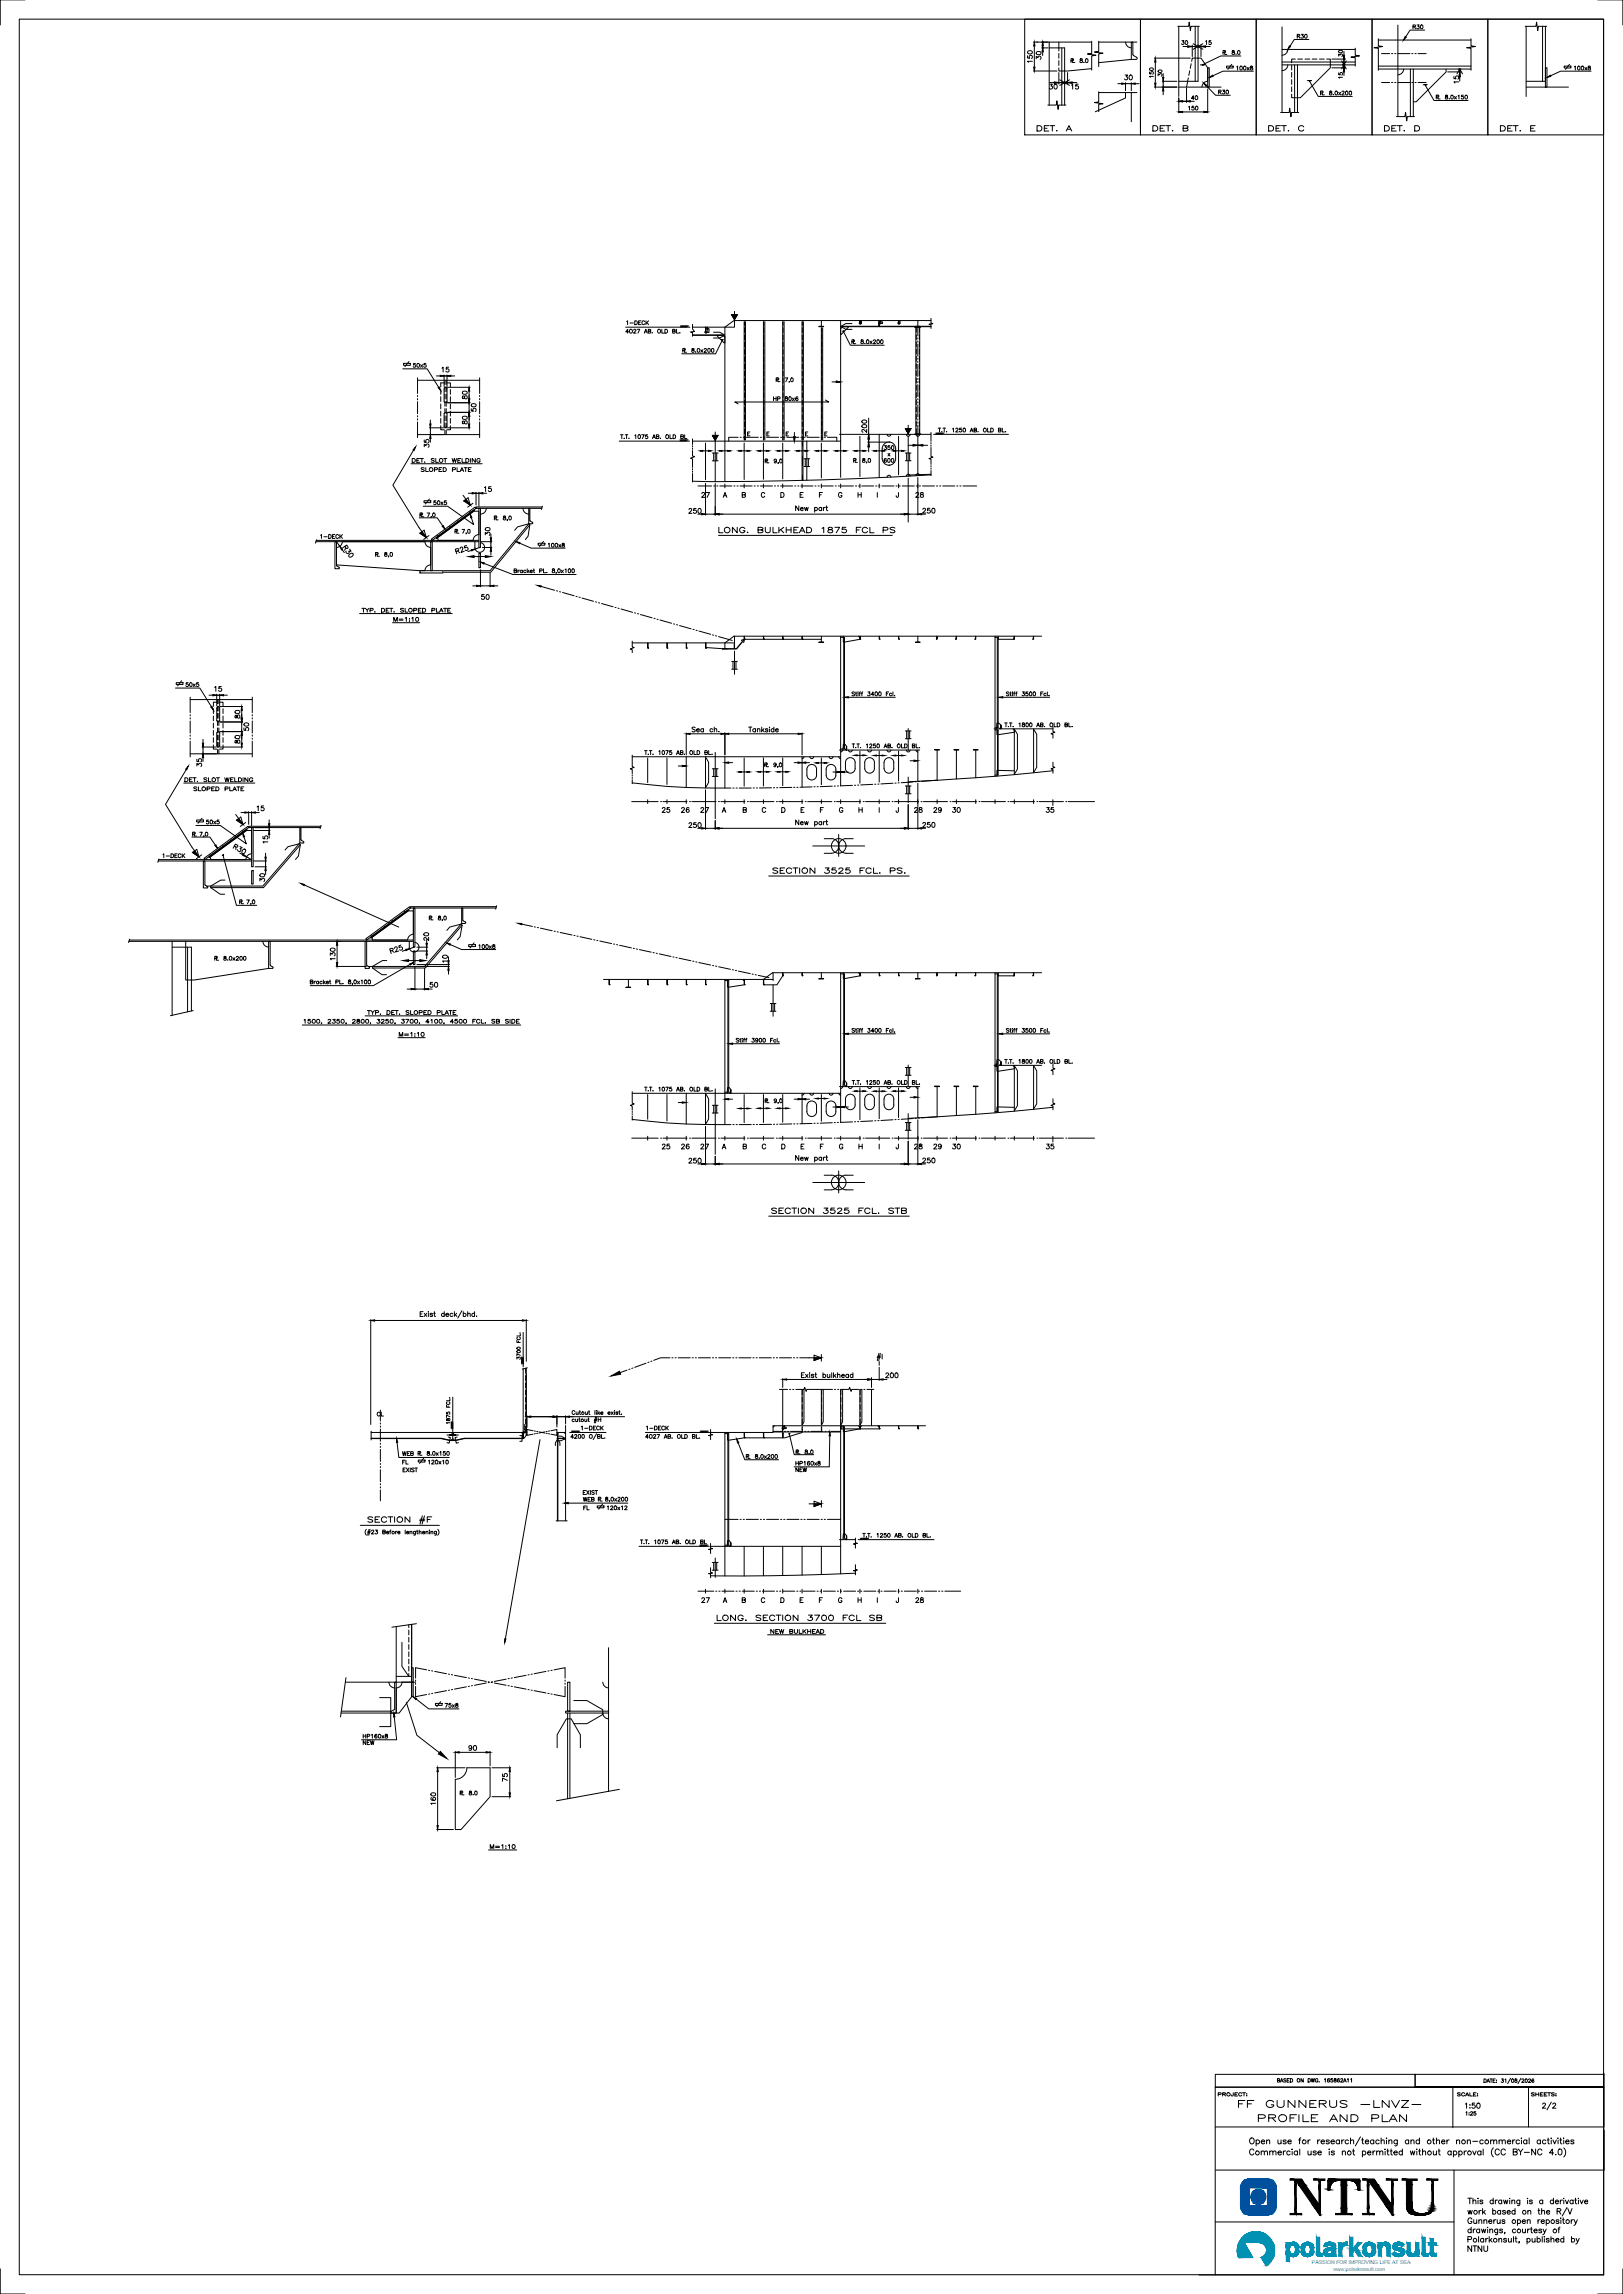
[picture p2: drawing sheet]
<svg xmlns="http://www.w3.org/2000/svg" width="841mm" height="1189mm" viewBox="0 0 841 1189" stroke-linecap="round" stroke-linejoin="round" font-family="sans-serif">
<defs><g id="words">
<text font-size="7.9" x="189" y="791">SECTION #F</text>
<text font-size="7.5" x="798" y="1095">2/2</text>
<g font-size="7.1">
<text x="641" y="1093">FF GUNNERUS -LNVZ-</text>
<text x="651" y="1101">PROFILE AND PLAN</text>
</g>
<g font-size="6.2">
<text x="536" y="69">DET. A</text>
<text x="596" y="69">DET. B</text>
<text x="656" y="69">DET. C</text>
<text x="716" y="69">DET. D</text>
<text x="776" y="69">DET. E</text>
<text x="371" y="277">LONG. BULKHEAD 1875 FCL PS</text>
<text x="399" y="630">SECTION 3525 FCL. STB</text>
<text x="370" y="841">LONG. SECTION 3700 FCL SB</text>
<text x="758" y="1094">1:50</text>
</g>
<g font-size="5.7">
<text x="536" y="34" transform="rotate(-90 536 34)">150</text>
<text x="243" y="208" transform="rotate(-90 243 208)">80</text>
<text x="243" y="221" transform="rotate(-90 243 221)">80</text>
<text x="450" y="225" transform="rotate(-90 450 225)">200</text>
<text x="446" y="241">8,0</text>
<text x="362" y="259">27</text>
<text x="473" y="259">28</text>
<text x="220" y="270">7,0</text>
<text x="238" y="278">7,0</text>
<text x="198" y="290">8,0</text>
<text x="125" y="374" transform="rotate(-90 125 374)">80</text>
<text x="357" y="381">Sea ch.</text>
<text x="387" y="381">Tankside</text>
<text x="125" y="386" transform="rotate(-90 125 386)">80</text>
<text x="400" y="399">9,0</text>
<text x="342" y="422">25</text>
<text x="352" y="422">26</text>
<text x="362" y="422">27</text>
<text x="473" y="422">28</text>
<text x="483" y="422">29</text>
<text x="492" y="422">30</text>
<text x="541" y="422">35</text>
<text x="102" y="435">7,0</text>
<text x="399" y="454">SECTION 3525 FCL. PS.</text>
<text x="226" y="478">8,0</text>
<text x="175" y="499" transform="rotate(-90 175 499)">130</text>
<text x="156" y="532">1500, 2350, 2800, 3250, 3700, 4100, 4500 FCL. SB SIDE</text>
<text x="342" y="597">25</text>
<text x="352" y="597">26</text>
<text x="362" y="597">27</text>
<text x="473" y="597">28</text>
<text x="483" y="597">29</text>
<text x="492" y="597">30</text>
<text x="541" y="597">35</text>
<text x="458" y="706" transform="rotate(-90 458 706)">#I</text>
<text x="362" y="832">27</text>
<text x="473" y="832">28</text>
<text x="242" y="908">90</text>
<text x="226" y="936" transform="rotate(-90 226 936)">160</text>
</g>
<g font-size="5.3">
<text x="731" y="16">R30</text>
<text x="671" y="21">R30</text>
<text x="599" y="41" transform="rotate(-90 599 41)">150</text>
<text x="630" y="50">R30</text>
<text x="688" y="50">8.0x200</text>
<text x="748" y="53">8.0x150</text>
<text x="357" y="184">8.0x200</text>
<text x="213" y="192">50x5</text>
<text x="406" y="199">7,0</text>
<text x="400" y="209">HP 80x6</text>
<text x="212" y="241">DET. SLOT WELDING</text>
<text x="223" y="263">50x5</text>
<text x="260" y="271">8,0</text>
<text x="186" y="319">TYP. DET. SLOPED PLATE</text>
<text x="203" y="323">M=1:10</text>
<text x="95" y="357">50x5</text>
<text x="95" y="406">DET. SLOT WELDING</text>
<text x="99" y="411">SLOPED PLATE</text>
<text x="106" y="428">50x5</text>
<text x="127" y="470">7,0</text>
<text x="247" y="493">100x8</text>
<text x="115" y="499">8.0x200</text>
<text x="189" y="527">TYP. DET. SLOPED PLATE</text>
<text x="206" y="538">M=1:10</text>
<text x="194" y="735">CL</text>
<text x="300" y="742">1-DECK</text>
<text x="334" y="742">1-DECK</text>
<text x="207" y="756">WEB</text>
<text x="390" y="757">8.0x200</text>
<text x="301" y="779">WEB</text>
<text x="301" y="776">EXIST</text>
<text x="398" y="848">NEW BULKHEAD</text>
<text x="229" y="886">75x8</text>
<text x="253" y="959">M=1:10</text>
</g>
<g font-size="4.9">
<text x="637" y="29">8.0</text>
<text x="558" y="34">8.0</text>
<text x="640" y="37">100x8</text>
<text x="815" y="37">100x8</text>
<text x="615" y="58">150</text>
<text x="323" y="169">1-DECK</text>
<text x="445" y="179">8.0x200</text>
<text x="217" y="246">SLOPED PLATE</text>
<text x="165" y="280">1-DECK</text>
<text x="283" y="285">100x8</text>
<text x="519" y="378">T.T. 1800 AB. OLD BL.</text>
<text x="83" y="446">1-DECK</text>
<text x="333" y="567">T.T. 1075 AB. OLD BL.</text>
<text x="333" y="746">4O27 AB. OLD BL.</text>
<text x="220" y="755">8.0x150</text>
<text x="416" y="755">8.0</text>
<text x="207" y="760">FL</text>
<text x="221" y="760">120x10</text>
<text x="301" y="784">FL</text>
<text x="314" y="784">120x12</text>
<text x="331" y="801">T.T. 1075 AB. OLD BL</text>
<text x="242" y="931">8.0</text>
<text x="661" y="1080">BASED ON DWG. 165862A11</text>
<text x="630" y="1088">PROJECT:</text>
<text x="754" y="1088">SCALE:</text>
<text x="792" y="1088">SHEETS:</text>
<text x="758" y="1097">1:25</text>
</g>
<g font-size="2.7" fill="#0091b3">
<text x="680" y="1173">PASSION FOR IMPROVING LIFE AT SEA</text>
<text x="691" y="1177">www.polarkonsult.com</text>
</g>
</g></defs>
<!-- layer: S0CO1 -->
<g fill="none" stroke="#000" stroke-width=".52">
<path d="M0 0v13M841 0v13M10 10h821v1169h-821zM531 10h60v60h-60zM591 10h60v60h-60zM610 14h6v-3l1 5v-2h4M651 10h60v60h-60zM711 10h60v60h-60zM738 16h-7l-3 3M771 10h60v60h-60zM790 14h6v-3l1 5v-2h4M535 22h3"/>
<path d="M535 37h13M536 24v11M566 21v7h-3l5 1h-2v7M569 21v6h-2l5 1h-3v7M583 39h1v1a.8 .8 0 0 1 0 1 .8 .8 0 0 1-1 0M583 22l1 2 2 1M598 30h19M599 32v11M600 39v-1l1 1a.7 .7 0 0 1 1-1 .7 .7 0 0 1 0 1M603 38v2M649 37h-15l-6 2M678 20h-7l-3 4"/>
<path d="M702 25v4h2l-4 1h2v4M714 20v4h2l-4 1h2v11M762 20v4h2l-4 1h2v11M824 37h-15l-6 2M543 54h4l1-2v5l1-3h3M569 48v5h-2l5 1h-3v4M579 43h2M583 43v4M583 43h3M586 43v4M588 43h2M598 45h12"/>
<path d="M602 42h8M603 42v3M603 47v2M611 51v8M613 58h11M625 44l5 5h8M626 46v13M664 58h4v-2l1 5v-3h4M724 60h4v-2l1 5v-3h4M353 169h4M353 169v1M354 169l-1 1"/>
<path d="M354 169v1M355 169l-1 1M356 169l-1 1M356 169v1M359 174h17M359 174h16M365 170h1M366 170h1M366 172h1M366 171v-1v2h-1h1M367 170v2M367 172h.1"/>
<path d="M375 174l1 1v3l-4-4M381 161v5M386 167v61M396 167v61M406 167v61M416 167v61M426 170v58M436 169h46M436 169v1M440 169l-4 4v-3M445 166h1M446 168h.1"/>
<path d="M446 167h-1l1 1M446 166v2M455 166h1M455 167l1 2zM456 168h.1M456 167h-1l1 1M456 167h1v1M456 167h1M456 166v2M465 166h1M466 168h.1M466 167h-1l1 1"/>
<path d="M466 166v2M474 169l3 1zM475 170v55M477 170v55M209 191h12l6 10M226 195h2M229 191l1-1v3M230 194v6M230 195h2M232 194v6M232 190h-1v1a.9 .9 0 0 1 1 0 1 1 0 0 1 0 2 .9 .9 0 0 1-1-1M234 195h2"/>
<path d="M431 198h5M433 198h3h-3zM223 218v2M230 201h1h1v7a.7 .7 0 0 1-1 1 .7 .7 0 0 1-1-1zM230 214h1h1v7a.8 .8 0 0 1-1 1 .8 .8 0 0 1-1-1zM232 214h12M232 201h12M232 209h12M243 209v5M244 212v1h1a.9 .9 0 0 1 0-1 1 1 0 0 1 2 0 .9 .9 0 0 1-1 1M214 233l-10 18 13 22M220 232v-2l1 1a.8 .8 0 0 1 1-1 1 1 0 0 1 0 2"/>
<path d="M220 228v1h1a.9 .9 0 0 1 0-1 .9 .9 0 0 1 1 0 .9 .9 0 0 1 0 1M223 222h7M223 225h7M223 222v3M223 227v2M232 222h12M352 228h5M353 228l-1 1M354 228l-1 1M354 228v1M355 228l-1 1M355 228v1"/>
<path d="M356 228l-1 1M363 234h6M371 224v5M373 234h6M383 234h6M393 234h6M403 234h6M411 226h1v3zM412 224v5M413 234h6M416 229v20M416 229v2"/>
<path d="M416 236v5M418 229v20M423 234h6M433 234h6M443 234h6M453 234h6M458 230a3 3 0 0 1 4-1 3 3 0 0 1 2 4v5a4 4 0 0 1-3 3 4 4 0 0 1-4-3v-6zM460 225a1 1 0 0 0 1 1 1 1 0 0 0 1-1M461 229h.1M463 234h6M470 225a1 1 0 0 0 1 1 1 1 0 0 0 1-1M471 220v5"/>
<path d="M471 231h10M474 225h3zM475 225a1 1 0 0 0 1 1 1 1 0 0 0 1-1M485 224h4M486 224l-1 1M486 224v1M487 224l-1 1M487 224v1M488 224l-1 1M489 224l-1 1M213 240h37M243 256h2"/>
<path d="M247 255v7M247 256h1M248 255v7M250 256h2M251 253l1-1v3M254 252h-1v1a1 1 0 0 1 2 0 1.1 1.1 0 0 1-1 2 .9 .9 0 0 1-1-1M366 251v16M371 251v16M375 258l1-3 1 3M375 257h1M385 256h1v-1h-1v3l1-1v-1M396 256a.9 .9 0 0 0-1-1 .9 .9 0 0 0 0 1v1a.9 .9 0 0 0 0 1 .9 .9 0 0 0 1-1"/>
<path d="M405 255a1.3 1.3 0 0 1 1 1 1.3 1.3 0 0 1-1 2zM415 256h1M416 246v3M416 255h-1v3h1M425 256h1M426 255h-1v3M436 256a.9 .9 0 0 0-1-1 .9 .9 0 0 0 0 1v1a.9 .9 0 0 0 0 1 .9 .9 0 0 0 1-1M445 256h1M445 255v3M446 255v3M455 255v3M461 241h.1"/>
<path d="M462 247a1 1 0 0 0-1-1 1 1 0 0 0-1 1M466 255l-1 2v1l-1-1M471 248v23M472 247a1 1 0 0 0-1-1 1 1 0 0 0-1 1M476 247v20M477 246a1 1 0 0 0-1 0 1 1 0 0 0-1 1M217 268h10l2 5M219 262h13l13 10-1-4M226 279l20-15v1l-20 14zM227 279l18-14h3v12l-2 1-1 2h-18zM251 277v-1l1 1a1.1 1.1 0 0 1 2-1 .8 .8 0 0 1-1 1M252 263l-1 3h-2"/>
<path d="M254 277v2M267 275l1-2 6-2 1 1-1 6-2 2M271 263l1 3h2M274 271l-20 25h-24M275 272l-21 25h-24M281 262v2M357 264l1-1v1l-1 2h2M361 263h-1l-1 2a1 1 0 0 1 2 0 .9 .9 0 0 1 0 1 1 1 0 0 1-2 0M362 266h2M366 266h5M373 266h96M414 262v3l-2-3v3"/>
<path d="M415 264h1a.8 .8 0 0 0-1-1 1 1 0 0 0 0 2 .8 .8 0 0 0 1-1M417 263v2l1-2v2l1-2M422 263a.8 .8 0 0 1 1 0 .8 .8 0 0 1 0 1 .8 .8 0 0 1-1 0M422 263v2M426 263a.8 .8 0 0 0-1 0 .8 .8 0 0 0 0 1 .8 .8 0 0 0 1 0M426 263v2M427 263v2M428 263l-1 1M428 263h1M428 262v2l1 1M471 266h5M478 266h2"/>
<path d="M478 264l1-1 1 1-2 2h2M482 263h-1v2a.9 .9 0 0 1 1-1 1 1 0 0 1 0 2 1.1 1.1 0 0 1-2-1M174 284v9l44 3h2l1-3h2v-9M174 281l2 2M174 284l2-1 1-2h43l1 2 2 1M177 285l1 1M179 283l1 1v-2l-2 2M179 284v1M181 285l1 1h-1a.8 .8 0 0 1-1 1 .8 .8 0 0 1-1-1M236 286l2-1-1-1-1 1 1 2M237 286h1M238 284h1h1l-1 2h2"/>
<path d="M242 283h-1v1a.9 .9 0 0 1 1 0 .9 .9 0 0 1 0 1 .9 .9 0 0 1-1 0M243 288h11M244 285l-2 1M246 281v3a2.5 2.5 0 0 0 2 2 2.5 2.5 0 0 0 3-2 2.5 2.5 0 0 0-2-3M248 287h1v7h-1zM249 284l-3 1M249 295v9M249 281h6M250 284h5M251 292l15 6h33M254 297v7M254 281v3"/>
<path d="M254 286v2M269 281l6 3h18M186 318h48M245 304h2M249 304h5M251 308h-1v1a.9 .9 0 0 1 1 0 .9 .9 0 0 1 0 1 1 1 0 0 1-2 0M256 304h2M203 323h14M366 333v3h8M380 334l1 2zM384 332l2-1-1 2M386 331l-4 5h-5"/>
<path d="M426 331h-40l-4 5h-5M436 330h2v58h-2M437 330v3l9-2M437 330v58M445 330h1M516 330h1v47h-1M517 330v47M517 330v1h9M91 357h13l6 9M111 356h1v2M112 360v6M114 360v6"/>
<path d="M115 356h-2v1a1 1 0 0 1 2 0 .9 .9 0 0 1 0 1 1 1 0 0 1-2 0M108 360h2M112 360h2M114 379h12M114 366h12M114 374h12M116 360h2M125 374v5M126 377v1l1 1a1 1 0 0 1 0-2 1 1 0 0 1 2 0 1.1 1.1 0 0 1-1 2M356 380v11M376 380v11M416 380v11"/>
<path d="M440 361h24M516 378h1v24h-1M517 378v3l9-2v-1l1 3v18l-1 2M517 378v24M519 377v-1l-1-1h-1l-1 3M520 361h24M536 378l1 3v17l-1 2M97 399l-11 18 13 22M102 397v-1h1a.8 .8 0 0 1 1 0 .8 .8 0 0 1 0 1M102 393v2h1a1 1 0 0 1 0-2 .9 .9 0 0 1 1 1 .9 .9 0 0 1 0 1M105 387h7M105 391h7"/>
<path d="M105 383v2M105 387v4M105 393v2M114 387h12M351 397h5M358 380h16M366 393l1 2v10l-1 3M376 395h4M378 380h36M393 400h6M406 400h3M412 395h8"/>
<path d="M417 392l-1 1M418 399a2.5 2.5 0 0 1 3-3 2.5 2.5 0 0 1 2 3M418 399v3M420 392a1 1 0 0 0 1 1 1 1 0 0 0 1-1M423 395h6M423 399v3M428 399a2.5 2.5 0 0 1 3-3 2.5 2.5 0 0 1 2 3M428 399v3M430 392a1 1 0 0 0 1 1 1 1 0 0 0 1-1M433 399v3M435 392l1 1M437 389l-1 1"/>
<path d="M439 387v2zM439 388v-1l-1-1h-1v3M439 388l-1 1M439 393a2.5 2.5 0 0 1 3 0 2.5 2.5 0 0 1 1 2v3a2.5 2.5 0 0 1-2 3 2.5 2.5 0 0 1-3-3v-3zM440 389a1 1 0 0 0 1 1 1 1 0 0 0 1-1M443 391h6M450 389a1 1 0 0 0 1 1 1 1 0 0 0 1-1M453 392h6M453 395v3M453 395a2.5 2.5 0 0 0-2-2 2.5 2.5 0 0 0-3 2v3a2.5 2.5 0 0 0 3 3 2.5 2.5 0 0 0 2-3M458 395v3M458 395a2.5 2.5 0 0 1 3-2 2.5 2.5 0 0 1 2 2v3a2.5 2.5 0 0 1-2 3 2.5 2.5 0 0 1-3-3"/>
<path d="M460 389a1 1 0 0 0 1 1 1 1 0 0 0 1-1M463 392h6M470 389a1 1 0 0 0 1 1 1 1 0 0 0 1-1M472 394h4M475 389l1 1M484 388l3 1zM494 388l3 1zM504 388l3 1zM525 399h-8v3M95 406h37M133 418h1v2M137 418h-2v1a1 1 0 0 1 2 0 .9 .9 0 0 1 0 1 1 1 0 0 1-2 0"/>
<path d="M366 409v21M383 400h6M385 420h2v-1h-2v2h2l-1-1M397 419a.9 .9 0 0 0-1 0 .9 .9 0 0 0-1 0v1a.9 .9 0 0 0 1 1 .9 .9 0 0 0 1-1M405 419h1a1.3 1.3 0 0 1 1 1 1.3 1.3 0 0 1-1 1h-1zM415 420h1M417 419h-2v2h2M418 402a2.5 2.5 0 0 0 3 2 2.5 2.5 0 0 0 2-2M425 420h1M427 419h-2v2M428 402a2.5 2.5 0 0 0 3 2 2.5 2.5 0 0 0 2-2M432 400h8"/>
<path d="M437 419a.9 .9 0 0 0-1 0 .9 .9 0 0 0-1 0v1a.9 .9 0 0 0 1 1 .9 .9 0 0 0 1-1h-1M445 420h2M445 419v2M447 419v2M456 419v2M466 419l-1 2-1-1M471 417v13M476 406v24M99 434h10l3 4M102 428h12l14 9-2-3M121 438l2 1v-1l-1-1-1 3M122 439v1"/>
<path d="M124 439h1l-1 1a.8 .8 0 0 1 0 1 .8 .8 0 0 1-1-1M125 421h2M129 421v6M129 421h1M130 421v7M131 430h9M132 429h8M132 421h2M136 433v2h1a1 1 0 0 1 0-2 1.1 1.1 0 0 1 2 1 .9 .9 0 0 1-1 1M139 436h-3l1 1M139 425v2M139 429v1"/>
<path d="M139 432v2M155 437l-19 22h-29M156 438l-19 22h-28M166 428v1M357 427l1-1v1l-1 2h2M361 426h-1l-1 1a1 1 0 0 1 2 0 1 1 0 0 1 0 2 1.1 1.1 0 0 1-2-1M362 429h2M366 429h5M371 425v5M373 429h96M374 421l1-2 1 2M375 420h1"/>
<path d="M414 425v2l-2-2v2M415 426h1a.8 .8 0 0 0-1 0 .8 .8 0 0 0 0 1 .8 .8 0 0 0 1 0M417 426v1l1-1v1l1-1M422 426a.8 .8 0 0 1 1 0 .8 .8 0 0 1 0 1 .8 .8 0 0 1-1 0M422 426v2M426 426a.8 .8 0 0 0-1 0 .8 .8 0 0 0 0 1 .8 .8 0 0 0 1 0M426 426v1M427 426v1M428 426h-1M428 426h1M428 425v2h1M471 429h5"/>
<path d="M478 429h2M478 427l1-1 1 1-2 2h2M482 426h-1v1a.9 .9 0 0 1 1 0 1 1 0 0 1 0 2 1.1 1.1 0 0 1-2-1M108 444l20-14-20 14zM109 444l19-14h2v12l-1 1-2 2h-18zM115 443h1l7 26h10M117 456h-3l-5 3v1l5 3h2M124 442l2 1M128 444l2 1M130 451h1v7h-1zM131 446h7M132 449h6"/>
<path d="M135 457v-2l1 1a.8 .8 0 0 1 1-1 1 1 0 0 1 0 2M138 442v2M138 446v3M138 451v2M148 441l1-2 6-2 1 1-1 6-2 1M158 459l49 21M239 479l-19 22h-29M239 479l-19 23h-27M257 469v2M67 487v1M89 491h10v33M96 488v20h5l38-6"/>
<path d="M97 491v33M136 488l1 2 2 1M174 488h2M192 486l20-15v1l-20 14zM193 486v1h18l1-2 2-1v-12h-3l-18 14M200 498h-2l-5 3v1l5 3h2M202 493l2-1h-1h-1l1 2M203 493l1 1M204 492l1-1h1l-1 2h2M208 490h-1v1a.9 .9 0 0 1 1 0 .9 .9 0 0 1 0 1 .9 .9 0 0 1-1 0M209 498h11M210 492l-2 1"/>
<path d="M212 488v3a2.5 2.5 0 0 0 2 2 2.5 2.5 0 0 0 3-2 2.5 2.5 0 0 0-2-3M212 500l-19 11h-32M214 493h1v7h-1zM215 491l-3 1M216 491h6M216 493h6M216 500h17M221 487v2M221 491v2M221 495v2M222 486v1l-2-1v1M232 482l1-2 6-1-1 6-1 2"/>
<path d="M232 498h-3l1 1M232 496v2M232 500v1M233 490l6 2h18M174 501h16M211 513h2M215 501v12M215 513h5M218 501h15M220 502v11M222 513h2M224 509h-1v1a.9 .9 0 0 1 1 0 .9 .9 0 0 1 0 1 .9 .9 0 0 1-1 0"/>
<path d="M232 503v2M376 508h2v58h-2M377 508v4l9-2M377 508v58M385 508h1M406 506l-3 4h-7M436 505h2v58M437 504v3l9-1M437 505v58M445 504l1 1M516 505h1v47h-1M517 505v47"/>
<path d="M517 504v2h9M100 524l-12 2M157 531h113M189 526h48M206 538h14M440 536h24M520 536h24M380 541h24M516 553h1v23h-1M517 552v3l9-1v-1M517 553v23M519 550v2z"/>
<path d="M519 552v-2l-1-1h-1l-1 3M519 551l-1 1M525 552l1 1M526 553l1 2v18l-1 2M536 553l1 2v17l-1 2M351 571h5M366 567l1 2v11l-1 2M376 570h4M378 567l1-1v-1l-1-1h-1v3M379 565v2zM383 574h6M393 574h6"/>
<path d="M403 574h6M412 570h8M417 567l-1 1M419 571a2.5 2.5 0 0 1 3 0 2.5 2.5 0 0 1 1 2v3a2.5 2.5 0 0 1-2 3 2.5 2.5 0 0 1-3-3v-3zM420 567a1 1 0 0 0 1 1 1 1 0 0 0 1-1M423 569h6M429 571a2.5 2.5 0 0 1 3 0 2.5 2.5 0 0 1 1 2v3a2.5 2.5 0 0 1-2 3 2.5 2.5 0 0 1-3-3v-3zM430 567a1 1 0 0 0 1 1 1 1 0 0 0 1-1M432 574h8M435 567l1 1M437 563l-1 1M439 561v2z"/>
<path d="M439 563v-2l-1-1h-1v3M439 562l-1 1M439 568a2.5 2.5 0 0 1 3-1 2.5 2.5 0 0 1 1 3v3a2.5 2.5 0 0 1-2 2 2.5 2.5 0 0 1-3-2v-4zM440 563a1 1 0 0 0 1 1 1 1 0 0 0 1-1M443 566h6M450 563a1 1 0 0 0 1 1 1 1 0 0 0 1-1M453 566h6M453 570v3M453 570a2.5 2.5 0 0 0-2-3 2.5 2.5 0 0 0-3 3v3a2.5 2.5 0 0 0 3 2 2.5 2.5 0 0 0 2-2M458 570v3M458 570a2.5 2.5 0 0 1 3-3 2.5 2.5 0 0 1 2 3v3a2.5 2.5 0 0 1-2 2 2.5 2.5 0 0 1-3-2M460 563a1 1 0 0 0 1 1 1 1 0 0 0 1-1"/>
<path d="M463 566h6M470 563a1 1 0 0 0 1 1 1 1 0 0 0 1-1M472 569h4M475 563l1 1M484 563h3zM494 563h3zM504 563h3zM525 574h-8v3M366 584v20M371 599v5M374 595l1-2 1 2M375 595h1"/>
<path d="M385 594h2v-1h-2v2h2l-1-1M397 594a.9 .9 0 0 0-1-1 .9 .9 0 0 0-1 1 .9 .9 0 0 0 1 1 .9 .9 0 0 0 1 0M405 593h1a1.3 1.3 0 0 1 1 1 1.3 1.3 0 0 1-1 1h-1zM414 599v2l-2-2v2M415 594h1M417 593h-2v2h2M417 600v1l1-1v1l1-1M422 600v2M425 594h1M426 600v1M427 593h-2v2M427 600v1"/>
<path d="M428 600h-1M428 600h1M428 599v2h1M437 594a.9 .9 0 0 0-1-1 .9 .9 0 0 0-1 1 .9 .9 0 0 0 1 1 .9 .9 0 0 0 1-1h-1M445 593v2M445 594h2M447 593v2M456 593v2M466 593l-1 2h-1M471 591v13M476 580v24M357 601l1-1v1l-1 2h2"/>
<path d="M361 600h-1l-1 1a1 1 0 0 1 2 0 1 1 0 0 1 0 2 1.1 1.1 0 0 1-2-1M362 603h2M366 603h5M373 603h96M415 600h1a.8 .8 0 0 0-1 0 .8 .8 0 0 0 0 1 .8 .8 0 0 0 1 0M422 600a.8 .8 0 0 1 1 0 .8 .8 0 0 1 0 1 .8 .8 0 0 1-1 0M426 600a.8 .8 0 0 0-1 0 .8 .8 0 0 0 0 1 .8 .8 0 0 0 1 0M471 603h5M478 603h2M478 601l1-1 1 1-2 2h2M482 600h-1v1a.9 .9 0 0 1 1 0 1 1 0 0 1 0 2 1.1 1.1 0 0 1-2-1M219 680h-1v2h1"/>
<path d="M222 680h.1M225 680v2h1M230 680v2M235 680v2M239 679l-2 4M240 680v2M242 680v2M246 680v2M192 684v54M194 684h77M218 681h1M220 681l1 1"/>
<path d="M221 681l-1 1M222 681v1M224 681h-1l1 1h-1M225 681h1M230 681a.8 .8 0 0 0-1 0 .8 .8 0 0 0 0 1 .8 .8 0 0 0 1 0M231 681h1a.8 .8 0 0 0-1 0 .8 .8 0 0 0 0 1 .8 .8 0 0 0 1 0M235 681a1 1 0 0 0-2 0 .8 .8 0 0 0 0 1 1 1 0 0 0 2 0M236 681l1 1M237 681l-2 1M240 681a.8 .8 0 0 1 1 0 .8 .8 0 0 1 0 1 .8 .8 0 0 1-1 0M242 681h2v1M246 681a.8 .8 0 0 0-1 0 .8 .8 0 0 0 0 1 .8 .8 0 0 0 1 0"/>
<path d="M247 682h.1M273 684v21M270 703v4M270 705l1 1M270 704l1 1M270 703l1 1M270 706l1 1M271 703v4M273 709v33M273 709l-2 1M406 714v5M408 715h42"/>
<path d="M415 713h1M417 711h-2v3h2M417 712l2 2M419 712l-2 2M419 712h.1M420 712v2M422 713l-2-1 2 2h-2M422 712h1M423 711v2v1M426 713a1.1 1.1 0 0 1 2-1 1 1 0 0 1 0 2 1 1 0 0 1-2 0M426 711v3M429 712v2l1-1"/>
<path d="M430 712v2M431 711v3M432 711v3M432 713l1 1M433 712l-1 1M434 713l1-1v2M434 711v3M436 713h2a1 1 0 0 0-2 0 .8 .8 0 0 0 0 1 1 1 0 0 0 2 0M440 713a1.1 1.1 0 0 0-2-1 1 1 0 0 0 0 2 1 1 0 0 0 2 0M440 712v2M442 713a.8 .8 0 0 0-1-1 1 1 0 0 0 0 2 .8 .8 0 0 0 1 0M442 711v3"/>
<path d="M452 714v5M452 715h4M456 709v6M458 715h2M459 712h1h1l-2 2h2M234 737v4M234 739h1M234 738l1 1M234 738h1M234 737l1 1M234 739l1 1M234 740h1"/>
<path d="M235 737v4M272 738v3v1M273 734v6M274 734h50M289 734v6M293 734v4M401 739h.1M405 739h1M406 739h1M406 739v2l-1-1h1M407 740h-1M416 720v18l1-1v-17"/>
<path d="M426 720v18l1-1v-17M436 720v18l1-1v-17M436 739h2v58M436 739h.1M437 739v3l9-1M437 739v58M445 739h1M446 720v18l1-1v-17M446 739h.1M455 739h1M192 745h37l4 1M192 746h37l4 1"/>
<path d="M206 748l1 7h26M232 744h6M232 745h1v3h-1M233 743l2 1h-2zM234 746a.6 .6 0 0 1 1 0M234 742a.7 .7 0 0 0 1 1 .6 .6 0 0 0 0-1M235 744l1-1v1zM237 745h-1v3h2M269 744h2v3h-2M270 742l1 1M271 745h-30l-5 1M271 746h-30l-5 1"/>
<path d="M271 742h2M272 742h1M272 742l-1 1v3l2-2v-2M273 741v1zM273 741v3zM280 746l-18 103M288 749v-1l1-2 1 2v1M289 745l4 1zM289 742v3zM289 746v42M290 744l2 1-1 2h-1M292 742l1 1"/>
<path d="M292 746h1M296 742h4M297 742h-1M297 742h.1M298 742h-1M299 742h-1M363 742h4M365 742h.1M366 742h-1M367 742h-1M376 743h2v58h-2M377 742v4l9-1"/>
<path d="M377 743v58M382 748l4 9h17M401 742h35M405 740l1 2zM409 743l3 11h10M416 742l-9 3h-21M430 744v16h-18M436 741h20M294 779h31M288 788h6M379 799v2zM439 796v2z"/>
<path d="M439 797v-1l-1-1h-1v3M439 797l-1 1M446 797h4M447 797l-1 1M448 797l-1 1M448 797v1M449 797l-1 1M450 797l-1 1M378 801h1v-2l-1-1h-1v3M375 831l1-3 1 3M375 830h1M385 829h1l-1-1v3l1-1v-1"/>
<path d="M396 829a.9 .9 0 0 0-1-1 .9 .9 0 0 0 0 1v1a.9 .9 0 0 0 0 1 .9 .9 0 0 0 1-1M405 828a1.4 1.4 0 0 1 1 1 1.4 1.4 0 0 1-1 2zM415 829h1M416 828h-1v3h1M425 829h1M426 828h-1v3M436 829a.9 .9 0 0 0-1-1 .9 .9 0 0 0 0 1v1a.9 .9 0 0 0 0 1 .9 .9 0 0 0 1-1M445 828v3M445 829h1M446 828v3M455 828v3M466 828l-1 2h-1"/>
<path d="M208 851v13l4 5M213 842v30M216 841l-13 2M179 869l-3 21M197 880h5v15h-5M202 872v2l3 1M205 869h8M208 872h5v7l-6 9h-2v-13l3-1zM213 864h1v8h-1zM294 872h1v15h-1zM312 872l1 2 2 1M177 888h28"/>
<path d="M177 887h26M204 890l2 12h-19M211 882l5 17 12 9M216 881l6 5h16M293 887h22v1h-22zM294 888v44M295 888v44M297 881h7l8 5v3l-8 4h-7M312 888l1 2 2 1M226 916h15M227 918v28M236 908v13"/>
<path d="M238 908h14M254 908v7M255 916h10M260 919v2h1a1 1 0 0 1 0-2 1 1 0 0 1 2 0 1.1 1.1 0 0 1-1 2M264 918v11M289 906v-7l4-8h3l5 8v7M255 931h10M263 923l-3-2v2M321 927l-33 6M226 948h9M630 1075h103v7h-103zM733 1075h98v7h-98z"/>
<path d="M841 1176v13h-13M0 1189v-13v13h13"/>
<circle cx="601" cy="37" r=".9"/>
<circle cx="586" cy="40" r="1.1"/>
<circle cx="245" cy="210" r="1.1"/>
<circle cx="253" cy="274" r="1.1"/>
<circle cx="363" cy="265" r="1.1"/>
<circle cx="484" cy="265" r="1.1"/>
<circle cx="182" cy="288" r="1.1"/>
<circle cx="253" cy="309" r="1.1"/>
<circle cx="128" cy="375" r="1.1"/>
<circle cx="363" cy="427" r="1.1"/>
<circle cx="484" cy="427" r="1.1"/>
<circle cx="126" cy="441" r="1.1"/>
<circle cx="136" cy="454" r="1.1"/>
<circle cx="221" cy="484" r="1.1"/>
<circle cx="231" cy="496" r="1.1"/>
<circle cx="226" cy="510" r="1.1"/>
<circle cx="363" cy="601" r="1.1"/>
<circle cx="484" cy="601" r="1.1"/>
<circle cx="462" cy="713" r="1.1"/>
<circle cx="465" cy="713" r="1.1"/>
</g>
<!-- layer: S0CO5 -->
<g fill="none" stroke="#000" stroke-width=".52">
<path d="M611 14v36M664 14v44M724 13v47M791 14v36M537 22h29M544 22v32M569 22h20M664 26h38M714 21h48M569 48h20M586 48v15M611 45h22"/>
<path d="M791 45h22M380 166l-4 4v80M426 166v3M436 166v59M476 166v3M482 166h-101v4h-22M216 197h33M216 225h33M359 229h77M435 225h47M456 225v23M476 225v22"/>
<path d="M482 246l-55 3-56 1M248 263h1v21h-1zM281 263h-34h34M164 281h84M164 280h84M328 333h53M381 330v4M426 330v3M436 330v59M476 330v3M516 330v72M540 330h-160l-4 3v3"/>
<path d="M99 363h32M515 378h31M99 391h32M328 392h108M356 392v16M376 392v16M416 392v16M435 389h42M476 389v16M546 399l-30 3-45 3M328 406l18 2h25M130 429h1v20h-1z"/>
<path d="M166 428h-37v1h37M82 446h48M82 445h48M214 471h1v20h-1zM67 488h147M67 487h147M89 488v38M313 508h88M326 508v4M376 508v75M401 504v4M426 504v3"/>
<path d="M436 504v59M476 504v3M516 504v73M540 504h-140l-4 4M515 552h25M328 567h108M356 567v16M416 567v15M435 563h42M476 563v16M546 574l-30 3-45 3M328 580a294 294 0 0 0 41 3h2"/>
<path d="M271 709v33M293 739v49M406 720v19M436 739v59M452 720v19M480 739h-79v3h-33M192 742h81M235 742v4M289 742h4M376 742v75M293 788h.1M435 798h8"/>
<path d="M368 801h68M416 801v15M443 815l-43 2h-29M205 843v29M315 854v74M179 872h36"/>
</g>
<!-- layer: S0CO2 -->
<g fill="none" stroke="#000" stroke-width=".52">
<path d="M619 14v28M621 14v28h-10M799 14v28M801 14v28h-10M544 25h8v29M549 22v3M550 25v29M566 36l-14 1M586 22h1v6l2 2v1h-3zM586 31l-17 1M621 30h1l4 5v7l-2 1-1 2M626 35h1v10h-1z"/>
<path d="M664 32h38M664 34h38M667 26l-1 2-2 1M667 34l-1 2-2 1M671 34v24M672 34v24M689 34v1l-15 16h-2M714 34h48M714 36h48M727 36v2l-3 1M731 36v24M732 36v24"/>
<path d="M749 36v1l-15 16h-2M801 35h1v10h-1zM583 48v3l-15 7M615 42v3M366 170v2zM366 172h.1M424 169h3zM446 167v-1v2M446 167h.1M446 167v1M446 168h.1M456 167v-1v2"/>
<path d="M456 167h.1M456 167v1M456 168h.1M466 167v-1v2M466 167h.1M466 167v1M466 168h.1M474 169h3zM369 235h3M369 239h3M370 235v4M371 235v4"/>
<path d="M417 238h3M417 238v4M419 238v4M469 235h3M469 239h3M470 235v4M471 235v4M417 242h3M224 279l22-16h1l-23 17zM275 270l1 1h-2v-8h1v7M174 281v12l2 1-1 1h-1zM218 296h12v1h-12z"/>
<path d="M223 281h1v15h-1zM336 333v3zM336 336h.1M346 333v3zM346 336h.1M356 333v3zM356 336h.1M366 333v3zM366 336h.1M374 336h3zM386 331v-1v1M386 331h.1"/>
<path d="M396 331v-1v1M396 331h.1M406 331v-1v1M406 331h.1M416 331v-1v1M416 331h.1M424 333h3zM446 331v-1v1M446 331h.1M456 331v-1v1M456 331h.1M466 331v-1v1"/>
<path d="M466 331h.1M474 333h3zM485 331h.1M485 331l1-1-1 1M495 331h.1M495 331l1-1-1 1M496 331h-1M505 331h.1M505 331l1-1-1 1M525 331h.1M525 331l1-1-1 1M535 331h.1"/>
<path d="M535 331l1-1-1 1M379 343h3M379 347h3M380 343v4M381 343v4M469 379h3M470 379v4M471 379v4M369 398h3M370 398v4M371 398v4M469 383h3"/>
<path d="M369 402h3M469 407h3M469 411h3M470 407v4M471 407v4M155 429h1v6l1 1v1h-2zM105 446h1v12l2 2h-1h-2zM106 445l22-17 1 1-23 16zM241 478v1h-2v-8h1v6l1 1M257 470h-44v1h44M190 487l22-17 1 1-23 16zM141 502v-1l-1-1v-12h-1v14h2"/>
<path d="M191 502v-1l-1-1v-12h-1v14h2M316 508v2zM316 510h.1M324 512h3zM336 508v2zM336 510h.1M346 508v2zM346 510h.1M356 508v2zM356 510h.1M366 508v2zM366 510h.1"/>
<path d="M386 508v2zM386 510h.1M396 508v2zM396 510h.1M406 505v-1v2M406 505h.1M406 505v1M406 506h.1M416 505v-1v2M416 505h.1M416 505v1M416 506h.1"/>
<path d="M424 507h3zM446 505v-1v2M446 505h.1M446 505v1M446 506h.1M456 505v-1v2M456 505h.1M456 505v1M456 506h.1M466 505v-1v2M466 505h.1M466 505v1"/>
<path d="M466 506h.1M474 507h3zM485 506h.1M485 505v1M485 505h.1M485 505l1-1-1 2M495 506h.1M495 505l1-1-1 2M495 505v1M496 505h-1M505 506h.1M505 506l1-2-1 2"/>
<path d="M525 506h.1M525 505v1M525 505h.1M525 505l1-1-1 2M535 506h.1M535 505v1M535 505h.1M535 505l1-1-1 2M399 520h3M399 524h3M400 520v4M401 520v4"/>
<path d="M469 553h3M469 557h3M470 553v4M471 553v4M369 573h3M369 577h3M370 573v4M371 573v4M469 582h3M469 586h3M470 582v4M471 582v4"/>
<path d="M233 746l3 1zM271 745v-3v4v-1M271 745h.1M289 742v2zM386 742v3zM386 745h.1M396 742v3zM396 745h.1M406 740v-1v2M406 740h.1M436 740v-1v2M436 740h.1"/>
<path d="M446 740v-1v2M446 740h.1M456 740v-1v2M456 740h.1M466 740v-1v2M466 740h.1M476 740v-1v2M476 740h.1M369 810h3M369 814h3M370 810v4M371 810v4"/>
<path d="M213 872h1v7h-1zM203 888v-1l2-1v-14v16h-2M236 922a6 6 0 0 0 6-6h12v15l-15 17h-3z"/>
</g>
<!-- layer: S0DA1 -->
<g fill="none" stroke="#000" stroke-width=".52">
<path d="M549 35v2h3M549 25v1M549 28v2M549 31v3M617 37l-1 2M617 33v2M621 30h-3v2M669 34v2M669 38v2M671 31h-2v2M672 31h3M676 31h3"/>
<path d="M680 31h2M684 31h2M687 31h2v3M616 40l-1 2M669 49v2h3M669 41v3M669 45v3M386 167v2M386 170v2M386 174v2M386 177v3M396 167v2"/>
<path d="M396 170v2M396 174v2M396 177v3M406 167v2M406 170v2M406 174v2M406 177v3M416 167v2M416 170v2M416 174v2M416 177v3M426 170v2"/>
<path d="M426 173v3M426 177v3M475 170v2M475 173v3M475 177v3M476 170v2M476 173v3M476 177v3M230 198h-2v3M232 198h1v3M386 181v3M386 185v2"/>
<path d="M386 189v2M386 192v3M386 196v3M386 200v2M396 181v3M396 185v2M396 189v2M396 192v3M396 196v3M396 200v2M406 181v3M406 185v2"/>
<path d="M406 189v2M406 192v3M406 200v2M416 181v3M416 185v2M416 189v2M416 192v3M416 196v3M416 200v2M426 181v2M426 185v2M426 188v3"/>
<path d="M426 192v3M426 196v2M426 200v2M475 181v2M475 185v2M475 188v3M475 192v3M475 196v2M475 200v2M476 181v2M476 185v2M476 188v3"/>
<path d="M476 192v3M476 196v2M476 200v2M228 202v2M228 206v2M228 209v3M228 213v3M228 217v2M233 202v2M233 206v2M233 209v3M233 213v3"/>
<path d="M233 217v2M386 204v2M386 207v3M386 211v3M386 215v2M386 219v2M396 204v2M396 207v3M396 211v3M396 215v2M396 219v2M406 211v3"/>
<path d="M406 215v2M406 219v2M416 211v3M416 215v2M416 219v2M426 203v3M426 207v3M426 211v2M426 215v2M426 218v3M475 203v3M475 207v3"/>
<path d="M475 211v2M475 215v2M475 218v3M476 203v3M476 207v3M476 211v2M476 215v2M476 218v3M228 221v2h2M233 221v2h-1M386 222v3M386 226v2"/>
<path d="M396 222v3M396 226v2M406 222v3M406 226v2M416 222v3M416 226v2M426 222v3M426 226v2M475 222v3M476 222v3M227 278h.1M233 273h.1"/>
<path d="M237 270h.1M244 265h.1M111 367v3M111 371v3M111 375v2M111 379v2M112 364h-1v2M114 364h2v2M116 367v3M116 371v3M116 375v2M116 379v2"/>
<path d="M111 386v2h1M111 382v3M116 386v2h-2M116 382v3M115 438v1M119 435v1M126 431h.1M109 443h.1M199 480h.1M203 477h.1M210 472h.1M193 485h.1"/>
<path d="M272 709v3M272 713v2M272 717v2M272 720v3M272 724v3M272 728v2M272 732v2M272 735v3M272 739v3M416 740h.1M416 720v3M416 724v3"/>
<path d="M416 728v2M416 732v2M416 735v3M426 740h.1M426 720v3M426 724v3M426 728v2M426 732v2M426 735v3M436 720v3M436 724v3M436 728v2"/>
<path d="M436 732v2M436 735v3M446 720v3M446 724v3M446 728v2M446 732v2M446 735v3M406 743v2zM416 742h.1M416 740v1M426 742h.1M426 740v1"/>
<path d="M212 842v2M212 845v2M212 849v2M212 852v3M212 856v3M212 860v2M212 864v2M212 867v2"/>
</g>
<!-- layer: S0DIM -->
<g fill="none" stroke="#000" stroke-width=".52">
<path d="M537 30v-1l1 1a.8 .8 0 0 1 1-1 1 1 0 0 1 0 2M540 22h3M540 25h3M540 22h.1M540 25h.1M540 25v-3v4M540 25v4M549 38v6M553 38v6M612 21h1v1a.7 .7 0 0 1 0 1 .7 .7 0 0 1-1 0M613 24h5M616 24h5l-3 2"/>
<path d="M618 24h.1M618 23v6M618 23l3 1h-3M621 23v2M621 24h.1M622 23v6M623 23l-2 1h5M625 21v2M627 24h-6l2 2M628 21h-1l-1 1a1 1 0 0 1 2 0 .7 .7 0 0 1-1 1 .7 .7 0 0 1-1 0M690 35h7M690 31h7"/>
<path d="M694 38v1h1a.7 .7 0 0 1 0-1 .7 .7 0 0 1 1 0 .7 .7 0 0 1-1 1M694 29v-1v1a1.1 1.1 0 0 1 2-1 .7 .7 0 0 1-1 1M696 34h1M696 34h.1M696 35h.1M696 35v-1l-1 2M696 31h.1M696 31v3l2-2M696 30v4l-1-2M696 27v4M696 35v4M698 36l-2-2v4"/>
<path d="M750 37h7M753 40v1h2a.9 .9 0 0 1-1-1 1 1 0 0 1 2 0 .9 .9 0 0 1-1 1M755 38l1-2v6M756 36h1M756 36h.1M758 38l-2-2v5M544 44h1v1a.8 .8 0 0 1 0 1 .8 .8 0 0 1-1 0M547 43h5l-3 1M549 41l3 2h-8M552 43h.1M552 42v2M554 41l-2 2h5"/>
<path d="M555 44h1v2M558 43h-6l2 1M559 44h-1l-1 1a1 1 0 0 1 2 0 .9 .9 0 0 1 0 1 1 1 0 0 1-2 0M611 53h.1M611 51v2M615 53h.1M615 53h-4h4M615 46v7M615 53h4M619 51h-2l1-1v2M696 40h-2v1M756 42h-3l1 1"/>
<path d="M324 170h34M321 229h36M450 229h10M450 225v9M484 225h39M268 695v1h2M268 693a.8 .8 0 0 0 0 1 .8 .8 0 0 0 1 0 .8 .8 0 0 0 0-1M269 695v1M269 691h.1M270 691v1h-2M271 691v17M268 704v-1l1 1v-1a.7 .7 0 0 1 1 1 .6 .6 0 0 1-1 0"/>
<path d="M270 702h-2v1M231 732v1h1a.6 .6 0 0 1 0-1 .6 .6 0 0 1 1 0 .6 .6 0 0 1 0 1M231 728v1h2M231 735l1 1 1-1v1zM232 727a.8 .8 0 0 0 0 1 .8 .8 0 0 0 1 0 .8 .8 0 0 0 0-1M232 729h.1M233 724h.1M233 737h-2l1 1M233 734l-2-1v2M233 725v1h-2M235 724v18M295 742h19"/>
<path d="M334 742h34M445 798h39M331 801h37"/>
<circle cx="538" cy="28" r="1.1"/>
<circle cx="615" cy="22" r=".9"/>
<circle cx="695" cy="27" r=".9"/>
<circle cx="547" cy="45" r="1.1"/>
<circle cx="620" cy="51" r=".9"/>
<circle cx="269" cy="699" r=".8"/>
<circle cx="269" cy="700" r=".8"/>
</g>
<g fill="#000" stroke="#000" stroke-width=".52">
<path d="M540 25l1 2h-1zM540 22l1 2h-1zM615 24h3l-3 1zM622 24h3v1zM696 35l1 2h-1zM696 29h1l-1 2zM756 37l1 3h-1zM546 42l3 1h-3zM553 43l3-1v1zM611 53l2-1v1zM615 53l2-1v1zM450 225l1 3h-1z"/>
<path d="M450 229l1 3h-1z"/>
</g>
<!-- layer: S0TX2 -->
<g fill="none" stroke="#000" stroke-width=".52">
<path d="M555 31h1v-1h-1v2M556 30v2h1M634 27h1v-1h-1v2M635 26v2h1M636 34h3v1h-3zM638 33l-2 3M643 29h-10l-10 5h1h-2M811 34h3v1h-3zM813 33l-2 3M677 42h2h-1l5 8h18M684 48h1l1-1h-2v2M685 47v2h1"/>
<path d="M737 44h2h-1l5 8h18M744 50h1h1l-2-1v2M745 49v2h1M326 172h-2l1-1v2M328 171h1h1l-2 2h2M330 171h2l-1 2M334 173l1-2v2M334 172h1M336 172h1v-1h-1v2h1v-1M338 172h.1M343 171v2h1M345 171h1v2h-1z"/>
<path d="M349 172h1v-1h-1v2h1l-1-1M351 171v2h1M352 172h.1M375 176h-1l-3 7h-18M436 172h1l4 7h17M441 177h2v-1h-2v2M442 176v2h1M209 188h4v1h-4zM212 187l-2 3M354 182l1-1h-1v2M355 181v2h1M402 197h1v-1h-1v2"/>
<path d="M403 196v2h1M428 207l1 1h-48l1 1M322 225h1M322 225v2M323 227h.1M324 225h1M325 225v2M326 227h.1M329 226v-1v2M332 225h2l-1 2M336 225h-1l-1 1a1 1 0 0 1 2 0 .7 .7 0 0 1-1 1 .7 .7 0 0 1-1 0M338 227l1-2 1 2"/>
<path d="M338 227h1M340 226h1l-1-1v2h1v-1M342 227h.1M347 225v2h1M349 225l1 1v1h-1zM353 226h1v-1h-1v2h1v-1M355 225v2h1M387 225h1M389 224h-2v2h2M396 239h2v-1h-2v2M397 238v2h1M397 225h1"/>
<path d="M399 224h-2v2h2M402 239a.6 .6 0 0 1-1 0 .6 .6 0 0 1 0-1 .6 .6 0 0 1 1 0v2h-1M403 240h.1M407 225h1M409 224h-2v2h2M417 225h1M419 224h-2v2h2M427 225h1M429 224h-2v2h2M442 239h1l1-1h-2v2M443 238v2h1M458 231h1v1a.7 .7 0 0 1 0 1 .7 .7 0 0 1-1 0"/>
<path d="M459 238a.9 .9 0 0 0-1 1 .9 .9 0 0 0 1 1v-1a.6 .6 0 0 0 0-1 .7 .7 0 0 0-1 1M460 235l1 1M461 231h-1v1a.7 .7 0 0 1 1 0 .7 .7 0 0 1 0 1 .7 .7 0 0 1-1 0M461 235l-1 1M486 222h1M487 222v2M488 224h.1M489 222h1M489 222v2M491 224h.1M494 222v2M495 222h1l-1 2h2"/>
<path d="M498 222h-1v1a.7 .7 0 0 1 1 0 .7 .7 0 0 1 0 1 .7 .7 0 0 1-1-1M503 224v-2l1 2M503 223h1M505 223h1v-1h-1v2h1v-1M507 224h.1M512 222v2h1M513 222h2l-1 2h-1zM517 223h2v-1h-2v2h2l-1-1M519 222v2h2M521 224h.1M220 260h3h-3zM223 259l-3 2"/>
<path d="M218 267h1v-1h-1v2M236 275h1l-1-1v2M256 268h1l-1-1v2M257 267v2h1M372 277h90M195 287h1l-1-1v2M195 286v2h2M266 296l2-1h-2v2h2l-1-1M268 296v1M269 296h-1M271 296a.6 .6 0 0 0-1 0 .6 .6 0 0 0 0 1 .6 .6 0 0 0 1 0M271 296v1"/>
<path d="M272 296a.6 .6 0 0 0 0 1M273 295v2M274 296v1M274 296h-1M275 296h1a.6 .6 0 0 0-1 0 .6 .6 0 0 0 0 1 .6 .6 0 0 0 1 0M276 296h1M277 295v2M279 282h3v1h-3zM280 296h1v-1h-1v2M282 295v2h1M282 281l-2 2M283 297h.1"/>
<path d="M286 295v1h1v1h-1v-1l1-1zM288 297h.1M291 296l1 1M292 296l-1 1M293 295v2M91 354h4v1h-4zM94 353l-2 2M443 359h-2l2 1-1 1-1-1M443 359h1M444 359v2M445 359h.1M445 359v2"/>
<path d="M445 359h1M446 359l-1 2M446 359h1M447 359v2M450 359h1h-1a.7 .7 0 0 1 1 1 .7 .7 0 0 1-1 0M453 360h-2l1-1v2M459 360h1M461 359h-2v2M462 360a.7 .7 0 0 0-1-1 .6 .6 0 0 0 0 1 .6 .6 0 0 0 1 0M463 359v2M523 359h-2l2 1-1 1-1-1M523 359h1"/>
<path d="M524 359v2M525 359h.1M525 359v2M525 359h1M526 359l-1 2M526 359h1M527 359v2M530 359h1h-1a.7 .7 0 0 1 1 1 .7 .7 0 0 1-1 0M533 359h-1a.7 .7 0 0 1 1 0 .7 .7 0 0 1 0 1 1 1 0 0 1-2 0M539 360h1M541 359h-2v2M542 360a.7 .7 0 0 0-1-1 .6 .6 0 0 0 0 1 .6 .6 0 0 0 1 0"/>
<path d="M543 359v2M464 360h.1M544 360h.1M334 389h1M335 389v2M336 391h.1M336 389h2M337 389v2M338 391h.1M341 389h1v2M345 389h1l-1 2M348 389h-1v1a.7 .7 0 0 1 1 0 .7 .7 0 0 1 0 1 .7 .7 0 0 1-1 0"/>
<path d="M351 391v-2l1 2M351 390h1M353 390h1v-1h-1v2h1l-1-1M355 391h.1M360 389v2h1M361 389l2 1-1 1h-1zM365 390h1v-1h-1v2h1v-1M367 389v2h1M369 391h.1M396 396h2l-2-1v2M397 395v2h1M442 386h1"/>
<path d="M442 386v2M443 387h.1M444 386h1M445 386v2M446 387h.1M449 386v2M451 386h1l-1 2h1M454 386h-1a.7 .7 0 0 1 1 0 .7 .7 0 0 1 0 1 .7 .7 0 0 1-1 0M458 388l1-2 1 2M458 387h1M460 387l1-1h-1v2l1-1M462 387h.1"/>
<path d="M467 386v2h1M469 386h1l-1 2zM473 387l1-1h-1v2l1-1M475 386v2h1M477 387h.1M327 415h14M336 414v2M342 415h.1M344 415h12M346 414v2M356 414v2M357 415h.1"/>
<path d="M359 415h12M366 414v2M372 415h.1M374 415h12M387 415h.1M389 415h12M402 415h.1M404 415h12M417 415h.1M419 415h12M432 415h.1M434 415h12"/>
<path d="M447 415h.1M449 415h12M462 415h.1M464 415h12M476 414v2M477 415h.1M479 415h12M486 414v2M492 415h.1M494 415h12M496 414v2M506 414v2"/>
<path d="M507 415h.1M509 415h12M516 414v2M522 415h.1M524 415h12M526 414v2M536 414v2M537 415h.1M539 415h12M546 414v3M552 415h.1M554 415h13"/>
<path d="M100 432h1v-1h-1v2M102 425h3v1h-3zM105 424l-2 3M398 454h73M124 467h1v-1h-1v2M222 476h2v-1h-2v2M223 475v2h1M111 497l2-1h-2v2M112 496v2h1M243 490h3v1h-3zM246 489l-2 2M161 509l1-1h-1v2h1v-1"/>
<path d="M163 509v1M164 509h-1M165 509a.6 .6 0 0 0-1 0 .6 .6 0 0 0 0 1 .6 .6 0 0 0 1 0M165 509v1M167 509a.6 .6 0 0 0-1 0 .6 .6 0 0 0 0 1 .6 .6 0 0 0 1 0M168 508v2M168 509l1 1M168 509h.1M169 509h1a.6 .6 0 0 0-1 0 .6 .6 0 0 0 0 1 .6 .6 0 0 0 1 0M171 509h.1M171 508v2M174 509h1v-1h-1v2"/>
<path d="M176 508v2h1M178 510h.1M181 508l1 1v1h-1v-1l1-1zM183 510h-1M185 509l1 1M186 509l-1 1M187 508h1v2M383 538h-2l2 2h-1h-1M383 539h1M384 538v2M385 538h.1M385 539v1"/>
<path d="M385 539h1M386 538l-1 2M386 539h1M387 538v2M390 538h1l-1 1a.7 .7 0 0 1 1 0 .7 .7 0 0 1-1 1M393 539a.6 .6 0 0 1-1 0 .6 .6 0 0 1 0-1 .6 .6 0 0 1 1 0l-1 2M399 539h1M401 538h-2v2M402 539a.6 .6 0 0 0-1 0 .6 .6 0 0 0 0 1 .6 .6 0 0 0 1 0M403 538v2M443 533h-2l2 1-1 1h-1M443 534h1"/>
<path d="M444 533v2M445 533h.1M445 534v1M445 534h1M446 533l-1 2M446 534h1M447 533v2M450 533h1l-1 1a.7 .7 0 0 1 1 1 .7 .7 0 0 1-1 0M453 534h-2l1-1v2M459 534h1M461 533h-2v2M462 534a.6 .6 0 0 0-1 0 .6 .6 0 0 0 0 1 .6 .6 0 0 0 1 0"/>
<path d="M463 533v2M464 535h.1M523 533h-2l2 1-1 1h-1M523 534h1M524 533v2M525 533h.1M525 534v1M525 534h1M526 533l-1 2M526 534h1M527 533v2M530 533h1l-1 1a.7 .7 0 0 1 1 1 .7 .7 0 0 1-1 0"/>
<path d="M533 533h-1v1a.7 .7 0 0 1 1 0 .7 .7 0 0 1 0 1 1 1 0 0 1-2 0M539 534h1M541 533h-2v2M542 534a.6 .6 0 0 0-1 0 .6 .6 0 0 0 0 1 .6 .6 0 0 0 1 0M543 533v2M544 535h.1M404 540h.1M442 560h1M442 560v2M444 560h1M445 560v2M454 560h-1v1a.7 .7 0 0 1 1 0 .7 .7 0 0 1 0 1 .7 .7 0 0 1-1 0"/>
<path d="M467 560v2h1M469 560l1 1-1 1zM475 560v2h1M521 549h1M521 549v2M523 551h.1M523 549h1M524 549v2M525 551h.1M528 549h1v2M530 549v1h1v1h-1v-1h1zM537 551l1-2 1 2"/>
<path d="M537 550h1M539 550h1v-1h-1v2h1v-1M541 551h.1M546 549v2h1M548 549l1 1v1h-1zM552 550h1v-1h-1v2h1v-1M554 549v2h1M556 551h.1M396 570h2l-2-1v2M397 569v2h1M402 570a.7 .7 0 0 1-1 1 .6 .6 0 0 1 0-1 .6 .6 0 0 1 1 0v1h-1M403 571v1"/>
<path d="M443 562h.1M446 562h.1M449 560v2M451 560h1l-1 2h1M458 562l1-2 1 2M458 561h1M460 561h1v-1h-1v2h1v-1M462 562h.1M473 561h1v-1h-1v2h1v-1M477 562h.1M327 590h14M336 589v2"/>
<path d="M342 590h.1M344 590h12M346 589v2M356 589v2M357 590h.1M359 590h12M366 589v2M372 590h.1M374 590h12M387 590h.1M389 590h12M402 590h.1"/>
<path d="M404 590h12M417 590h.1M419 590h12M432 590h.1M434 590h12M447 590h.1M449 590h12M462 590h.1M464 590h12M476 589v2M477 590h.1M479 590h12"/>
<path d="M486 589v2M492 590h.1M494 590h12M496 589v2M506 589v2M507 590h.1M509 590h12M516 589v2M522 590h.1M524 590h12M526 589v2M536 589v2"/>
<path d="M537 590h.1M539 590h12M546 589v3M552 590h.1M554 590h13M398 630h73M298 736a.6 .6 0 0 0-1 0 .6 .6 0 0 0 0 1 .7 .7 0 0 0 1-1M298 732a.7 .7 0 0 0-1-1 .7 .7 0 0 0-1 1 .7 .7 0 0 0 1 1 .7 .7 0 0 0 1 0M298 735v2l1-1M299 732v1h1M299 735v2M300 732v1"/>
<path d="M300 735h1M300 735l1 2M300 732h1M300 731v2h1M303 735v2l1-1M303 732v1h1M304 735v2M304 732v1M305 735h.1M305 735v2M305 732h1M305 731l1 2"/>
<path d="M308 736h1M308 731v2M309 734l-1 3M309 731h.1M309 732v1M309 734v3M310 731v2M310 735v2M310 736h1M310 732l1 1M311 732l-1 1M311 732h1a.6 .6 0 0 0-1 0 .7 .7 0 0 0 1 1"/>
<path d="M311 735v2M315 732h1a.6 .6 0 0 0-1 0 .6 .6 0 0 0 0 1 .6 .6 0 0 0 1 0M317 732l1 1M318 732l-1 1M318 731h.1M318 732v1M320 732h-1l1 1h-1M321 732h.1M321 731v2M322 733h.1M217 753h1v-1h-1v2M217 757h3v1h-3z"/>
<path d="M218 752v2h1M220 756l-3 2M297 745h-1l1-2v2M298 744l1-1v1l-1 1h1M309 743l-2 3M310 744h1l-1-1v2h1v-1M312 743v2h1M313 745h.1M387 755h1v-1h-1v2M388 754v2h1M412 757v2M412 758h2"/>
<path d="M413 752h1l-1-1v2M413 751v2h2M414 757v2M414 758h2l-2-1v2M417 758v-1v2M420 758l-1-1a.9 .9 0 0 0-1 1 .9 .9 0 0 0 1 1h1a.7 .7 0 0 0-1-1 .7 .7 0 0 0-1 1M422 758l1 1M423 758l-1 1M424 757v1l1 1h-1l1-1zM209 762h1M210 761h-1v2h1M211 761l1 2"/>
<path d="M212 761l-1 2M213 761v2M215 761h-2l2 1-1 1h-1M215 761h1M216 761v2M310 777h1v-1h-1v2M311 776v2h1M312 779l-2 3M314 776l1 1v1h-1v-1l1-1zM316 778h.1M318 777l2 1M320 777l-2 1"/>
<path d="M320 776h1l-1 2h1M414 761v2l-2-2v2M414 762h1M416 761h-2v2h2M416 761l1 2v-2l1 2v-2M187 791h41M190 793l-1 1 1 2M190 794h2M191 794h1M191 793v3M192 793l-1 3M193 793h1l-2 2h2"/>
<path d="M195 793h1l-1 1a.7 .7 0 0 1 0 1 .7 .7 0 0 1-1 0M198 794h1l1-1h-2v2h2l-1-1M200 794h1a.6 .6 0 0 0-1 0 .6 .6 0 0 0 0 1 .6 .6 0 0 0 1 0M203 793l-1 2M205 794v1M206 794h-1M206 794h1a.6 .6 0 0 0-1 0 .6 .6 0 0 0 0 1 .6 .6 0 0 0 1 0M210 793v2M211 794h1a.6 .6 0 0 0-1 0 .6 .6 0 0 0 0 1 .6 .6 0 0 0 1 0M212 794h1v1M212 794v1M215 794v1h-1"/>
<path d="M215 794a.6 .6 0 0 0-1 0 .6 .6 0 0 0 0 1 .6 .6 0 0 0 1 0M216 793l1 2M217 794h1v1M217 793v2M219 794h1a.6 .6 0 0 0-1 0 .6 .6 0 0 0 0 1 .6 .6 0 0 0 1 0M221 794h1v1M221 794v1M223 794v1M223 794h1v1M226 794v1h-1M226 794a.6 .6 0 0 0-1 0 .6 .6 0 0 0 0 1 .6 .6 0 0 0 1 0M227 793v1v2"/>
<path d="M309 780h4v1h-4zM447 795h1M448 795v2M449 796h.1M450 795h1M450 795v2M451 796h.1M454 795h1v2M456 795h1l-1 2h1M459 795h-1v1a.7 .7 0 0 1 1 0 .7 .7 0 0 1 0 1 .7 .7 0 0 1-1-1M464 797v-2l1 2M464 796h1"/>
<path d="M466 796h1v-1h-1v2l1-1M468 796h.1M473 795v2h1M474 795h1v2h-1zM478 796h1l1-1h-2v2h1v-1M480 795v2h1M482 796h.1M370 841h89M398 847h30M188 899v2M188 900h2M190 899v2"/>
<path d="M190 900h1l1-1h-2v2M192 899h1v2M195 899a.9 .9 0 0 0-1 1 .9 .9 0 0 0 1 1 .6 .6 0 0 0 0-1 .6 .6 0 0 0-1 0M198 899l1 2M199 899l-1 2M200 899l1 1v1l-1-1 1-1zM226 883h3v1h-3zM228 882l-2 2M190 902v2l-2-2v2M190 903h1M192 902h-2v2h2M192 902v2l1-2v2l1-2"/>
<path d="M238 929h2v-1h-2v2M239 928v2h1M253 959h15M769 1077l1 1v1h-1zM771 1079v-2l1 2M771 1079h1M772 1077h1M773 1077v2M774 1078h.1M775 1077h-1v2h1M775 1078h.1M775 1079h.1"/>
<path d="M778 1077h1v1v1h-1M780 1078v-1v2M783 1077l-2 3M785 1077l1 2h-1l1-1zM788 1077l-1 3M789 1078v-1l1 1-1 1h1M792 1078l1-1v1l-1 1h1M795 1078v-1a.8 .8 0 0 0-1 1 .8 .8 0 0 0 1 1v-1l-1 1"/>
<circle cx="327" cy="172" r=".9"/>
<circle cx="342" cy="172" r=".9"/>
<circle cx="331" cy="226" r=".9"/>
<circle cx="346" cy="226" r=".9"/>
<circle cx="405" cy="239" r=".9"/>
<circle cx="461" cy="239" r=".9"/>
<circle cx="463" cy="239" r=".9"/>
<circle cx="463" cy="232" r=".9"/>
<circle cx="500" cy="223" r=".9"/>
<circle cx="510" cy="223" r=".9"/>
<circle cx="290" cy="296" r=".9"/>
<circle cx="295" cy="296" r=".9"/>
<circle cx="297" cy="296" r=".9"/>
<circle cx="454" cy="359" r=".9"/>
<circle cx="456" cy="359" r=".9"/>
<circle cx="534" cy="359" r=".9"/>
<circle cx="536" cy="359" r=".9"/>
<circle cx="344" cy="390" r=".9"/>
<circle cx="358" cy="390" r=".9"/>
<circle cx="455" cy="386" r=".9"/>
<circle cx="466" cy="386" r=".9"/>
<circle cx="184" cy="509" r=".9"/>
<circle cx="189" cy="509" r=".9"/>
<circle cx="191" cy="509" r=".9"/>
<circle cx="394" cy="539" r=".9"/>
<circle cx="396" cy="539" r=".9"/>
<circle cx="454" cy="534" r=".9"/>
<circle cx="456" cy="534" r=".9"/>
<circle cx="534" cy="534" r=".9"/>
<circle cx="536" cy="534" r=".9"/>
<circle cx="532" cy="550" r=".9"/>
<circle cx="534" cy="550" r=".9"/>
<circle cx="545" cy="550" r=".9"/>
<circle cx="405" cy="570" r=".9"/>
<circle cx="455" cy="561" r=".9"/>
<circle cx="466" cy="561" r=".9"/>
<circle cx="302" cy="736" r=".7"/>
<circle cx="302" cy="732" r=".7"/>
<circle cx="300" cy="744" r=".9"/>
<circle cx="302" cy="744" r=".9"/>
<circle cx="306" cy="744" r=".9"/>
<circle cx="421" cy="758" r=".9"/>
<circle cx="317" cy="777" r=".9"/>
<circle cx="323" cy="777" r=".9"/>
<circle cx="325" cy="777" r=".9"/>
<circle cx="204" cy="794" r=".7"/>
<circle cx="461" cy="796" r=".9"/>
<circle cx="471" cy="796" r=".9"/>
<circle cx="197" cy="900" r=".9"/>
<circle cx="784" cy="1078" r=".8"/>
<circle cx="791" cy="1078" r=".8"/>
</g>
<!-- layer: S0CO1 -->
<g fill="#000" stroke="#000" stroke-width=".52">
<path d="M728 19h1l-2 2zM536 22v2zM536 35v2zM599 30v2h-1zM627 40l1-1 1 1zM668 24h1l-2 2zM802 40l1-1 1 1zM581 43h2l-2 1zM586 43h2v1zM598 43h1v2zM603 45v2h-1zM602 40h1v2z"/>
<path d="M611 58h2zM624 58h2h-2zM624 43l1 1v1zM228 194l2 1h-2zM232 195l2-1v1zM433 198h3h-3zM223 220v2zM227 201h1v1zM215 232v1h-1zM223 225v2zM363 234l1-1v1zM367 233l2 1h-2z"/>
<path d="M373 234l1-1v1zM377 233l2 1h-2zM383 234l1-1v1zM387 233l2 1h-2zM393 234l1-1v1zM397 233l2 1h-2zM403 234l1-1v1zM407 233l2 1h-2zM411 226h1v3zM413 234l1-1v1zM417 233l2 1h-2zM423 234l1-1v1z"/>
<path d="M427 233l2 1h-2zM433 234l1-1v1zM437 233l2 1h-2zM443 234l1-1v1zM447 233l2 1h-2zM453 234l1-1v1zM457 233l2 1h-2zM463 234l1-1v1zM467 233l2 1h-2zM473 230l3 1h-3zM476 231l2-1v1zM245 255l2 1h-2z"/>
<path d="M248 256l2-1v1zM229 273l1-1 1 2zM244 266l1 2h-1zM254 279h1l-1 2zM364 266h2l-2 1zM371 266h2v1zM469 266h2l-2 1zM476 266h2v1zM176 283l2 2h-1zM244 285h2l-2 1zM243 288h3v1zM249 291l2 1z"/>
<path d="M252 288h2l-2 1zM254 284l1 2h-1zM267 281h2v1zM247 303l2 1h-2zM254 304l2-1v1zM110 360h2l-2 1zM114 360h2v1zM109 366h1l1 2zM374 380h2l-2 1zM376 380h2v1zM414 380h2l-2 1zM438 361h2v1z"/>
<path d="M518 361h2v1zM98 397l-1 2h-1zM105 385h1l-1 2zM105 391l1 2h-1zM354 397h2h-2zM376 395h2v1zM414 395h2l-2 1zM416 395h2v1zM423 395h1v1zM427 395h2l-2 1zM434 400h2h-2zM436 400h2z"/>
<path d="M443 391h1v1zM447 391h2l-2 1zM453 392l1-1v1zM457 391l2 1h-2zM463 392l1-1v1zM467 391l2 1h-2zM474 394h2l-2 1zM383 400h1zM387 400h2h-2zM393 400h1zM397 400h2h-2zM407 400h2h-2z"/>
<path d="M111 438h1l1 2zM126 432l1 2h-1zM127 421h2h-2zM130 421h2zM139 430l1 2h-1zM139 427h1l-1 2zM364 429h2l-2 1zM371 429h2v1zM469 429h2l-2 1zM476 429h2v1zM126 443l2 1-2-1zM137 444h1v2z"/>
<path d="M138 449v2h-1zM156 458h2v1zM175 488v2h-1zM174 499h1v2zM210 492h2l-2 1zM209 498l3-1v1zM212 500l2-1-1 1zM218 497l2 1h-2zM221 489v2zM221 493v2zM232 498h1l-1 2zM231 489h2v1z"/>
<path d="M213 512l2 1h-2zM220 513l2-1v1zM232 501l1 2h-1zM438 536l2-1v1zM518 536l2-1v1zM378 541h2zM354 571h2l-2 1zM376 570l2-1v1zM383 574h1v1zM387 574h2l-2 1zM393 574h1v1zM397 574h2l-2 1z"/>
<path d="M403 574h1v1zM407 574h2l-2 1zM414 569l2 1h-2zM416 570l2-1v1zM423 569h1v1zM427 569h2l-2 1zM434 573l2 1h-2zM436 574l2-1v1zM443 566l1-1v1zM447 565l2 1h-2zM453 566l1-1v1zM457 565l2 1h-2z"/>
<path d="M463 566l1-1v1zM467 565l2 1h-2zM474 568l2 1h-2zM364 603h2l-2 1zM371 603h2v1zM469 603h2l-2 1zM476 603h2v1zM192 684h2v1zM271 684h2l-2 1zM406 715h2zM450 715h2h-2zM456 715h2z"/>
<path d="M273 734h2v1zM287 734h2l-2 1zM293 734h2v1zM206 746v1l-1 1zM233 743l2 1h-2zM235 744l1-1v1zM382 746l1 2h-1zM430 742v2zM292 779h2zM262 849v2zM204 888l1 2h-1zM214 879l2 1-1 1z"/>
<path d="M227 916v2h-1zM228 908l4 3-5-2zM236 908h2zM252 908h2h-2zM264 916v2zM264 929v2zM226 946h1v2z"/>
</g>
<!-- layer: S0PH1 -->
<g fill="none" stroke="#000" stroke-width=".52">
<path d="M716 28h4M721 28h1M723 28h.1M724 28h7M732 28h.1M733 28h1M735 28h4M716 43h4M721 43h1M723 43h.1M724 43h7M732 43h.1"/>
<path d="M733 43h1M735 43h4M359 168v2l1 2h-2h1v2M370 172h3l2 1-2 2h-3M441 168h-3l-2 1 2 2h3M476 170v4M476 175v1M476 177h.1M476 178v7M482 165v2l1 1h-2h1v2M216 196v8M249 196v8"/>
<path d="M476 186h.1M476 187v1M476 189v6M476 196v1M476 198h.1M476 199v7M216 205v1M216 207h.1M216 208v6M216 215v1M216 217v1M216 219v8"/>
<path d="M249 205v1M249 207h.1M249 208v6M249 215v1M249 217v1M249 219v8M476 207h.1M476 208v1M476 210v6M476 217v1M476 219h.1M359 233v3l1 1h-2l1 1v4"/>
<path d="M359 227v3M359 231v1M359 232v1M382 227h-4v2M383 227h1M385 227h1M387 227h6M394 227h1M396 227h.1M397 227h6M404 227h1M406 227h1"/>
<path d="M408 227h6M415 227h1M417 227h.1M418 227h6M425 227h1M427 227h1M429 227h5v2M476 220v5M482 232v5h1l-2 1h1v3M482 224v5M482 229v1M482 231h.1"/>
<path d="M359 243h.1M359 244v1M359 245v5M362 252h7M370 252h.1M371 252h1M373 252h6M380 252h1M382 252h1M383 252h7M391 252h.1M392 252h1"/>
<path d="M394 252h6M401 252h1M403 252h1M404 252h7M412 252h.1M413 252h1M415 252h6M422 252h1M424 252h1M425 252h7M433 252h.1M434 252h1"/>
<path d="M436 252h6M443 252h1M445 252h1M447 252h6M454 252h.1M455 252h1M457 252h6M464 252h1M466 252h1M468 252h6M475 252h.1M476 252h1"/>
<path d="M478 252h6M482 241v1M482 243h.1M482 244v3M485 252h1M487 252h1M489 252h6M496 252h.1M497 252h1M499 252h7M280 304l7 2M288 306h1"/>
<path d="M290 307h1M292 307l6 2M298 309h1M300 309l1 1M302 310l6 2M309 312h.1M310 312l1 1M312 313l6 1M319 315h.1M320 315h1M322 316l6 1M329 318h.1"/>
<path d="M330 318h1M332 318l6 2M328 332v3l1 1h-2l1 1v1M339 320v1M340 321h1M342 321l6 2M349 323h1M351 324h.1M352 324l6 2M359 326h1M361 327h.1M362 327l6 2"/>
<path d="M369 329h1M371 329v1M372 330l7 2M99 361v8M99 370v1M99 372v1M99 374v6M131 361v8M131 370v1M131 372v1M131 374v6M546 377v2h1l-2 1 1 1v2"/>
<path d="M99 381v1M99 383h.1M99 384v8M131 381v1M131 383h.1M131 384v8M328 391v6l1 1h-2l1 1v2M546 395v2l1 1h-2l1 1v2M328 402h.1M328 403h.1M328 404v2M270 479l6 1"/>
<path d="M277 480h.1M278 481h1M280 481l6 1M287 483h1M289 483h.1M290 483l6 2M297 485h1M299 485h1M301 485l6 2M308 487h.1M309 487h1M311 488l6 1"/>
<path d="M318 489h1M319 490h1M321 490l6 1M328 491l1 1M330 492h.1M331 492l6 1M338 494h1M340 494h1M342 494l6 2M349 496h.1M350 496h1M352 497l6 1"/>
<path d="M359 498h1M361 498v1M362 499l6 1M369 500h1M371 501h.1M372 501l7 1M379 503h1M381 503h1M383 503l6 2M390 505h.1M391 505h1M393 505l5 2"/>
<path d="M546 551v3h1l-2 1h1v2M328 566v6h1l-2 1h1v2M328 576v1M328 577v1M328 578v3M546 569v3h1l-2 1h1v2M325 710l-4 1M326 710h.1M328 709h-1M335 706l-6 3M336 706h.1M338 705l-1 1"/>
<path d="M347 704h-5l-3 1M348 704h1M350 704h.1M351 704h7M359 704h.1M360 704h1M362 704h6M369 704h1M371 704h.1M372 704h7M380 704h.1M381 704h1"/>
<path d="M383 704h6M390 704h1M392 704h.1M393 704h7M401 704h.1M402 704h1M404 704h6M411 704h1M413 704h.1M414 704h5M197 737v1M197 739v1"/>
<path d="M404 720h4M409 720h1M411 720h.1M412 720h5v-1l1 2v-1h13M432 720h1M434 720h1M436 720h4v-1l1 2v-1h4M446 720h1M448 720h.1M449 720h4M192 742v4M197 741v6"/>
<path d="M197 748v1M197 750h.1M197 751v6M197 758v1M276 741h-3v3l3-1M277 742h.1M277 743h.1M278 742h1M279 743h-1M279 742l3 1M282 742l-3 1M283 743h1"/>
<path d="M284 742h-1M284 743h1M285 742h-1M285 741h4v3l-4-1M368 741v2l1 1h-2h1v2M401 742h4M406 742h1M408 742h1M410 742h6M417 742h1M419 742h.1M420 742h6"/>
<path d="M427 742h1M429 742h1M431 742h5M197 760v1M197 762v6M197 769v1M197 771h.1M197 772v6M368 800v2l1 1h-2h1v2M376 787h6M383 787h1M385 787h1"/>
<path d="M387 787h6M394 787h1M396 787h.1M397 787h6M404 787h1M406 787h1M408 787h6M415 787h1M417 787h.1M418 787h6M425 787h1M427 787h1"/>
<path d="M429 787h7M443 797v2l1 1h-2h1v2M368 812v3h1l-2 1h1v2M443 811v2l1 1h-2h1v2M362 825h8M371 825h.1M372 825h1M374 825h6M381 825h1M383 825h1M385 825h6M392 825h.1"/>
<path d="M393 825h1M395 825h6M402 825h1M404 825h1M406 825h6M413 825h1M414 825h1M416 825h6M423 825h1M425 825h1M427 825h6M434 825h1"/>
<path d="M435 825h1M437 825h6M444 825h1M446 825h1M448 825h6M455 825h1M456 825h1M458 825h6M465 825h1M467 825h1M469 825h6M476 825h1"/>
<path d="M477 825h1M479 825h6M486 825h1M488 825h1M490 825h8M215 874v5l6-1M215 871h.1M215 872v1M221 865l-6-1v6M222 866h1M223 878h-1M224 866h.1"/>
<path d="M224 878h.1M225 866l6 1M231 876l-6 1M232 868h1M233 876h-1M234 868h1M235 876h-1M236 868l6 1M242 874l-6 1M243 870h.1M243 874h.1M244 870h1"/>
<path d="M245 874h-1M246 870l6 1M252 872l-6 1M253 872h1M254 872h-1M255 872h.1M256 872l6 1M262 870l-6 1M263 874h1M264 870h-1M265 874h1M266 870h-1"/>
<path d="M266 874l7 1M273 868l-7 1M274 876h.1M274 868h.1M275 876h1M276 868h-1M277 876l6 1M283 866l-6 1M284 878h1M285 866h-1M285 878h1M286 866h-1"/>
<path d="M287 865l6-1v6M293 874v5l-6-1M293 871h.1M293 872v1"/>
</g>
<!-- layer: Kuttlinje -->
<path d="M371 229v21M471 226v21M381 337v12M471 378v11M371 390v34M471 403v13M401 510v17M471 552v11M371 564v34M471 577v13M371 807v10" fill="none" stroke="#000" stroke-width=".52"/>
<!-- layer: S0CO3 -->
<g fill="none" stroke="#000" stroke-width=".52">
<path d="M366 230v19M386 230v19M396 230v18M406 230v18M426 230v18M436 225v22M446 226v21M466 226v20M526 378v23M536 378v22M336 393v13M346 393v14"/>
<path d="M366 392v16M386 393v14M396 393v14M406 393v14M426 393v14M436 389v18M446 389v17M456 389v16M466 389v16M486 389v15M496 389v15M506 389v14"/>
<path d="M526 552v24M536 552v23M336 567v13M346 567v14M366 567v16M386 567v15M396 567v15M406 567v15M426 567v14M436 563v19M446 564v16M456 564v16"/>
<path d="M466 564v15M486 563v16M496 563v15M506 563v14M436 798v18M386 801v16M396 801v16M406 801v16M426 801v15"/>
</g>
<!-- layer: S0TX3 -->
<path d="M379 163h3l-1 3zM369 226h3l-1 2zM469 222h3l-1 3z" fill="none" stroke="#000" stroke-width=".52"/>
<g fill="#000" stroke="#000" stroke-width=".52">
<path d="M379 163l2 3 1-3zM379 163l2 3z"/>
<path d="M369 226l2 2 1-2zM369 226l2 2z"/>
<path d="M469 222l2 3 1-3zM469 222l2 3z"/>
</g>
<!-- layer: LASTLUKE -->
<g fill="none" stroke="#000" stroke-width=".52">
<path d="M366 251v2M376 251v2M386 251v2M396 251v2M406 251v2M416 251v2M426 251v2M436 251v2M446 251v2M456 251v2M466 251v2M476 251v2"/>
<path d="M376 414v2M386 414v2M396 414v2M406 414v2M416 414v2M426 414v2M436 414v2M446 414v2M456 414v2M466 414v2M376 589v2M386 589v2"/>
<path d="M396 589v2M406 589v2M416 589v2M426 589v2M436 589v2M446 589v2M456 589v2M466 589v2M366 824v2M376 824v2M386 824v2M396 824v2"/>
<path d="M406 824v2M416 824v2M426 824v2M436 824v2M446 824v2M456 824v2M466 824v2M476 824v2"/>
</g>
<!-- layer: 0 -->
<g fill="none" stroke="#000" stroke-width=".52">
<path d="M359 249l12 1M482 246h-11M112 367v6a.7 .7 0 0 0 1 1 .7 .7 0 0 0 1-1v-6M112 380v6a.7 .7 0 0 0 1 1 .7 .7 0 0 0 1-1v-6M112 367a.7 .7 0 0 1 1-1 .7 .7 0 0 1 1 1M112 380a.7 .7 0 0 1 1-1 .7 .7 0 0 1 1 1M371 408h8M380 408h.1M381 408h1M383 408h6M390 408h1M392 408h1"/>
<path d="M400 408h-6M401 408h.1M402 408h1M410 408h-6M412 408h-1M413 408h1M421 408h-6M422 408h.1M424 408h-1M431 407l-6 1M432 407h1M435 407h-1"/>
<path d="M442 407h-6M443 407h.1M444 407h1M452 406l-6 1M454 406h-1M456 406h-1M463 406h-7M464 406h.1M466 406h-1M473 405l-6 1M475 405h-1M476 405h.1"/>
<path d="M486 404l-9 1M473 580h-6M475 580h-1M476 579h.1M486 579h-9M371 583h8M380 583h.1M381 583h1M383 583h6M390 583h1M392 583h1M400 583h-6"/>
<path d="M401 583h.1M402 583h1M410 582l-6 1M412 582h-1M413 582h1M421 582h-6M422 582h.1M424 582h-1M431 582h-6M432 582h1M435 582h-1M442 581l-6 1"/>
<path d="M443 581h.1M444 581h1M452 581h-6M454 581h-1M456 581h-1M463 580l-7 1M464 580h.1M466 580h-1M368 817h3M650 1114a1.1 1.1 0 0 0-2 0 1.1 1.1 0 0 0 0 1 1.3 1.3 0 0 0 0 2 1.3 1.3 0 0 0 2-1M651 1109a1 1 0 0 1 1 0 1 1 0 0 1 0 2 1 1 0 0 1-1 0M651 1109v3"/>
<path d="M654 1110h1a1 1 0 0 0-1-1 1 1 0 0 0 0 2 1 1 0 0 0 1 0M654 1115h1v2M654 1115v2M655 1115h2v2M656 1110l2-1v2M656 1109v2M658 1115h1l1 2M658 1115v2M660 1115h1v2M662 1109v2l2-1M662 1116h2a1.1 1.1 0 0 0-2-1 1 1 0 0 0 0 2 1.1 1.1 0 0 0 2-1M664 1109v2"/>
<path d="M665 1115v2M666 1115l-1 1M666 1109h-1v1l1 1h-1M667 1110h2a1 1 0 0 0-1-1 1.1 1.1 0 0 0-1 2 1 1 0 0 0 2 0M669 1115a1 1 0 0 0-2 0 1 1 0 0 0 0 1 1 1 0 0 0 2 0M669 1114h.1M670 1115v2M672 1115a1 1 0 0 0-1 0 1 1 0 0 0 0 1 1 1 0 0 0 1 0M672 1115v2M673 1109h1M674 1114v3M674 1108l-1 1v2"/>
<path d="M678 1115v2l1-1M678 1109v2M679 1109l-1 1M679 1115v2M682 1115h-1h-1l2 1v1l-2-1M683 1109v2M683 1116h2a1.1 1.1 0 0 0-2-1 1 1 0 0 0 0 2 1.1 1.1 0 0 0 2-1M684 1109l-1 1M685 1110h1a1 1 0 0 0-1-1 1 1 0 0 0 0 2 1 1 0 0 0 1 0M689 1109h-1h-1l2 1v1h-2M689 1114h.1M689 1115v2"/>
<path d="M690 1110h1a1.1 1.1 0 0 0-1-1 1.1 1.1 0 0 0 0 2 1.1 1.1 0 0 0 1 0M691 1115h-1l1 1v1l-1-1M694 1109a1 1 0 0 0-1 0 1 1 0 0 0 0 2 1 1 0 0 0 1 0M694 1109v2M695 1109v2M696 1115h1v2M696 1115v2M696 1109l-1 1M699 1109a1 1 0 0 0-2 0 1 1 0 0 0 0 2 1 1 0 0 0 2 0M700 1110l1-1v2M700 1108v3M701 1115h1"/>
<path d="M701 1114v2l1 1M705 1107l-3 5M706 1109h1M706 1108v2l1 1M706 1115a1 1 0 0 1 1 0 1 1 0 0 1 0 2 1 1 0 0 1-1-1M706 1115v3M707 1110h2a1 1 0 0 0-1-1 1.1 1.1 0 0 0-1 2 1 1 0 0 0 2 0M709 1116h1a1 1 0 0 0-1-1 1 1 0 0 0 0 2 1 1 0 0 0 1-1M711 1115v2M712 1109a1 1 0 0 0-2 0 1 1 0 0 0 0 2 1 1 0 0 0 2 0M712 1109v2M713 1115l-2 1"/>
<path d="M713 1115h2v2M713 1115v2M715 1109a1 1 0 0 0-2 0 1 1 0 0 0 0 2 1 1 0 0 0 2 0M715 1115h1l1 2M716 1110l1-1v2M716 1108v3M718 1114h.1M718 1115v2M718 1108h.1M718 1109v2M719 1115h1M719 1114v2l1 1"/>
<path d="M720 1110l1-1v2M720 1109v2M720 1115h1M721 1114v2l1 1M722 1116h2a1 1 0 0 0-1-1 1 1 0 0 0 0 2 1 1 0 0 0 1-1M724 1109v3h-1M724 1109a1 1 0 0 0-1 0 1 1 0 0 0 0 2 1 1 0 0 0 1 0M727 1115a1 1 0 0 0-2 0 1 1 0 0 0 0 1 1 1 0 0 0 2 0M727 1114v3M730 1109a1 1 0 0 0-2 0 1 1 0 0 0 0 2 1 1 0 0 0 2 0M730 1109v2M731 1115v2l1-2 1 2v-2"/>
<path d="M731 1110l2-1v2M731 1109v2M734 1114h.1M734 1115v2M735 1115h1M736 1109a1 1 0 0 0-2 0 1 1 0 0 0 0 2 1 1 0 0 0 2 0M736 1114v2v1M736 1108v3M737 1115h2v2M737 1114v3M742 1109h1M743 1108v2v1"/>
<path d="M743 1115v2l1-1M744 1110l2-1v2M744 1108v3M744 1115v2M745 1115h1M746 1114v2v1M747 1110h2a1.1 1.1 0 0 0-2-1 1 1 0 0 0 0 2 1 1 0 0 0 2 0M750 1109v2M751 1109l-1 1M752 1115a1 1 0 0 0-1 0 1 1 0 0 0 0 1 1 1 0 0 0 1 0M752 1115v2M753 1115a1 1 0 0 1 2 0 1 1 0 0 1 0 2 1.1 1.1 0 0 1-2-1"/>
<path d="M753 1115v3M755 1110l1-1v2M755 1109v2M756 1115a1 1 0 0 1 1 0 1 1 0 0 1 0 2 1 1 0 0 1-1-1M756 1115v3M759 1115v2M760 1115l-1 1M760 1110l2-1v2M760 1109v2M763 1115l1 2 1-2M763 1110h3M767 1115a1 1 0 0 0-1 0 1 1 0 0 0 0 2 1 1 0 0 0 1-1"/>
<path d="M767 1115v2M769 1109a1 1 0 0 0-2 0 1 1 0 0 0 0 2 1 1 0 0 0 2 0M769 1114v3M772 1110l2-1v2M772 1109v2M774 1113a3 3 0 0 0 0 5M774 1110l1-1 1 2M777 1110l1-1v2M777 1109v2M777 1114a1.1 1.1 0 0 0-1 0 1.1 1.1 0 0 0-1 1 1.3 1.3 0 0 0 0 2 1.3 1.3 0 0 0 2-1M778 1110l2-1v2M780 1114a1.1 1.1 0 0 0-1 0 1.1 1.1 0 0 0-1 1 1.3 1.3 0 0 0 0 2 1.3 1.3 0 0 0 2-1"/>
<path d="M781 1110h2a1.1 1.1 0 0 0-2-1 1 1 0 0 0 0 2 1 1 0 0 0 2 0M784 1109v2M784 1115h2v-1h-2v3h2v-1l-1-1M785 1109l-1 1M787 1114l1 1v2M787 1109a1 1 0 0 0-1 0 1 1 0 0 0 0 2 1 1 0 0 0 1 0M788 1108h.1M788 1109v2M789 1114l-1 1M790 1115h3M791 1109a1 1 0 0 0-1 0 1 1 0 0 0 0 2 1 1 0 0 0 1 0M791 1109v2"/>
<path d="M792 1108v3M796 1114v3l-2-3v3M798 1109a1 1 0 0 0-1 0 1 1 0 0 0 0 2 1 1 0 0 0 1 0M798 1109v2M799 1114a1.1 1.1 0 0 0-1 0 1.1 1.1 0 0 0-1 1v1a1.1 1.1 0 0 0 1 1 1.1 1.1 0 0 0 1-1M801 1109a1 1 0 0 0-1 0 1 1 0 0 0 0 2 1 1 0 0 0 1 0M802 1109h1M802 1108v2l1 1M804 1108h.1M804 1109v2M805 1109l1 2v-2M805 1116h-2l1-2v3"/>
<path d="M806 1117h.1M807 1108h.1M807 1109v2M808 1109h1M809 1108v2v1M810 1108h.1M810 1113a3 3 0 0 1 0 5M810 1109v2M811 1110h2a1.1 1.1 0 0 0-2-1 1 1 0 0 0 0 2 1 1 0 0 0 2 0M816 1109h-2v1l2 1h-1h-1M761 1139h2M762 1139v3"/>
<path d="M763 1139v3M766 1139h.1M774 1139v3M782 1139h.1M791 1139h.1M805 1139v3M810 1139h.1M816 1139v3h1M818 1139h.1M761 1146v2l1-2v2l1-2M762 1156a.9 .9 0 0 0-1-1 1 1 0 0 0 0 2 .9 .9 0 0 0 1 0M762 1154v3"/>
<path d="M763 1150a1.1 1.1 0 0 0-1-1 1.1 1.1 0 0 0-1 2 1 1 0 0 0 1 1 1 1 0 0 0 1-1h-1M763 1141l2-1v2M763 1155v2M764 1150v2h1M765 1155l-2 1M765 1150v2M766 1140v2M766 1159v3M766 1151h2v1M766 1150v2M766 1146v2M767 1156a1.1 1.1 0 0 0-2-1 1 1 0 0 0 0 2 1 1 0 0 0 2 0"/>
<path d="M767 1155v2M768 1146h-2M768 1155v2l1-2v2l1-2M768 1145v3M768 1141l-1-1 1 2h-1M769 1146l1 2M769 1151h1v1M769 1150v2M770 1146l-2 1M771 1154h.1M771 1155v2M771 1151h2a.9 .9 0 0 0-1-1 .9 .9 0 0 0-1 1 .9 .9 0 0 0 1 1h1"/>
<path d="M772 1159v3M772 1156l1-1 1 2M772 1155v2M774 1146a.9 .9 0 0 1 1 0 .9 .9 0 0 1 0 1 .9 .9 0 0 1-1 0M774 1145v3M774 1141a1.1 1.1 0 0 0-2-1 1 1 0 0 0 0 2 1 1 0 0 0 2 0M774 1150v2M775 1140v2M775 1150l-1 1M776 1150v2h1M776 1140l-1 1M776 1155v3h-1"/>
<path d="M776 1156a.9 .9 0 0 0-1-1 1 1 0 0 0 0 2 .9 .9 0 0 0 1 0M777 1150v2M778 1146a1 1 0 0 0-2 0 .9 .9 0 0 0 0 1 1 1 0 0 0 2 0M778 1146v2M778 1141a.9 .9 0 0 0-1-1 1 1 0 0 0 0 2 .9 .9 0 0 0 1 0M778 1140v2M779 1156l-1-1-1 1h1v1h-1M779 1140l1 2v-2l1 2v-2M780 1151l-1-1-1 1h2v1h-2M780 1157v1M780 1146h-1l1 1v1l-1-1M781 1146h2a.9 .9 0 0 0-1 0 .9 .9 0 0 0-1 1 .9 .9 0 0 0 1 1l1-1"/>
<path d="M782 1140v2M783 1141l2-1v2M783 1140v2M784 1159v3M785 1146a.9 .9 0 0 0-1 0 .9 .9 0 0 0 0 1 .9 .9 0 0 0 1 0M785 1145v3M785 1156a.9 .9 0 0 0-1-1 1 1 0 0 0 0 2 .9 .9 0 0 0 1 0M785 1159v2l1 1M786 1151a1 1 0 0 1 2 0 .9 .9 0 0 1 0 1 1 1 0 0 1-2 0M786 1150v3M788 1140l-1 3h-1M788 1141a1.1 1.1 0 0 0-2-1 1 1 0 0 0 0 2 1 1 0 0 0 2 0"/>
<path d="M789 1151h1a.9 .9 0 0 0-1-1 .9 .9 0 0 0 0 1l1 1M789 1155v2h1M790 1155v2M791 1151h2v1M791 1150v2M792 1140v2M792 1155v2M792 1146h1v2M792 1146v2M793 1155l-1 1M793 1155h1M793 1154v3h1"/>
<path d="M794 1141l-1-1 1 2h-1M795 1156h2a.9 .9 0 0 0-1-1 .9 .9 0 0 0-1 1 .9 .9 0 0 0 1 1h1M797 1159v3M797 1146h1M797 1150v2M797 1145v2l1 1M798 1150l-1 1M799 1151h1a.9 .9 0 0 0-1-1 .9 .9 0 0 0-1 1 .9 .9 0 0 0 1 1h1M799 1146h1v2M799 1156l-1-1-1 1h2v1h-2M799 1145v3M799 1159v3"/>
<path d="M799 1141a.9 .9 0 0 0-1-1 1 1 0 0 0 0 2 .9 .9 0 0 0 1 0M799 1140v2M800 1155v2l1-2M800 1159h.1M800 1157l-1 1M801 1151a1 1 0 0 1 2 0 .9 .9 0 0 1 0 1 1 1 0 0 1-2 0M801 1150v3M801 1146h2a.9 .9 0 0 0-1 0 .9 .9 0 0 0-1 1 .9 .9 0 0 0 1 1l1-1M804 1159v3M805 1141a.9 .9 0 0 0-1-1 1 1 0 0 0 0 2 .9 .9 0 0 0 1 0M806 1141h2a.9 .9 0 0 0-1-1 .9 .9 0 0 0-1 1 .9 .9 0 0 0 1 1h1M807 1146h2v-1h-2v3"/>
<path d="M807 1155h1M808 1151l-1-1-1 1h2v1h-2M808 1146l1 2M808 1154v1v2M809 1140v2M809 1150h.1M809 1151v1M810 1140l-1 1M810 1150h1M810 1149v3h1M810 1140v2M810 1159v3"/>
<path d="M811 1140l1 2 1-2M812 1144l-3 4M812 1145l2 3 1-3M814 1150v2M814 1159v3M815 1141a.9 .9 0 0 0-1-1 1 1 0 0 0 0 2 .9 .9 0 0 0 1 0M815 1140v2M815 1150l-1 1M816 1150l1 2v-2M816 1140h1M817 1152l-1 1M818 1140v2"/>
<path d="M819 1140l1 2v-2M821 1141h2a.9 .9 0 0 0-1-1 .9 .9 0 0 0-1 1 .9 .9 0 0 0 1 1h1M761 1161l1-1v-1h-1v3M763 1164v3l-2-3v3M763 1164h2M764 1164v3M768 1164v3l-2-3v3M769 1160a1 1 0 0 0-2 0 1 1 0 0 0 0 2 1 1 0 0 0 2 0M769 1160v2M769 1164v2l1 1 1-1v-2M770 1160v2M771 1160l-1 1"/>
<path d="M772 1161l1 1M773 1160l-1 1M777 1161l1-1v2M777 1160v2M781 1160h-1h-1l2 1v1h-2M782 1160v2l1-1M783 1160v2M785 1160h1M787 1162v1M791 1160a1 1 0 0 1 2 0 1 1 0 0 1 0 2 1 1 0 0 1-2 0M791 1160v3M794 1160v2l1-1"/>
<path d="M795 1160v2M797 1160a.9 .9 0 0 1 1 0 1 1 0 0 1 0 2 .9 .9 0 0 1-1 0M800 1160v2M803 1160h-1h-1l2 1v1h-2M804 1161l1-1v2M806 1161h2a.9 .9 0 0 0-1-1 .9 .9 0 0 0-1 1 .9 .9 0 0 0 1 1h1M810 1160a.9 .9 0 0 0-1 0 1 1 0 0 0 0 2 .9 .9 0 0 0 1 0M814 1160a1 1 0 0 1 2 0 1 1 0 0 1 0 2 1 1 0 0 1-2 0M817 1160v2l1-2M817 1162v1"/>
<circle cx="649" cy="1109" r="1.4"/>
<circle cx="652" cy="1116" r="1"/>
<circle cx="676" cy="1110" r="1"/>
<circle cx="699" cy="1116" r="1"/>
<circle cx="741" cy="1110" r="1"/>
<circle cx="741" cy="1116" r="1"/>
<circle cx="758" cy="1110" r="1"/>
<circle cx="761" cy="1116" r="1"/>
<circle cx="770" cy="1110" r="1"/>
<circle cx="808" cy="1115" r="1.4"/>
<circle cx="765" cy="1146" r="1"/>
<circle cx="784" cy="1151" r="1"/>
<circle cx="787" cy="1156" r="1"/>
<circle cx="790" cy="1146" r="1"/>
<circle cx="805" cy="1151" r=".9"/>
<circle cx="806" cy="1156" r="1"/>
<circle cx="812" cy="1151" r="1"/>
<circle cx="764" cy="1161" r="1"/>
<circle cx="775" cy="1161" r=".9"/>
</g>
<!-- layer: U0CO1 -->
<g fill="none" stroke="#000" stroke-width=".52">
<path d="M421 438h27M427 435h4a4 4 0 0 1 4 3 4 4 0 0 1-4 4h-4M435 432v12M442 435h-4a4 4 0 0 0-3 3 4 4 0 0 0 3 4h4M421 613h27M427 609h4a4 4 0 0 1 4 4 4 4 0 0 1-4 4h-4M435 607v11M442 609h-4a4 4 0 0 0-3 4 4 4 0 0 0 3 4h4"/>
<circle cx="435" cy="438" r="4"/>
<circle cx="435" cy="613" r="4"/>
</g>
<!-- layer: S0PH2 -->
<path d="M240 260l1-1 3 3zM218 276h1l2 3zM123 425l1-1 2 3zM100 442l1-1 2 3zM422 704h4l-4 1zM422 779h4l-4 2z" fill="#000" stroke="#000" stroke-width=".52"/>
<path d="M240 257l4 5-1-4-3 2 4 2M217 273l4 6-1-4-2 1 3 3M222 278l-2 2M245 261l-3 2M99 439l4 5-1-4-2 2 3 2M122 422l4 5-1-4-2 2 3 2M127 426l-2 2M104 443l-2 2M419 704h7l-4-2v3l4-1M426 702v3M419 779h7l-4-1v3l4-2M426 778v3" fill="none" stroke="#000" stroke-width=".52"/>
<!-- layer: S0PH1 -->
<path d="M278 303l2 1zM268 479h2zM317 713l4-2 1 1z" fill="#000" stroke="#000" stroke-width=".52"/>
<!-- layer: S0DA2 -->
<g fill="none" stroke="#000" stroke-width=".52">
<path d="M231 197v2M231 201v2M231 204v3M231 208v3M231 212v2M231 216v2M231 219v3M231 223v2M113 363v2M113 366v2M113 370v2M113 373v3"/>
<path d="M113 377v3M113 381v2M113 385v2M113 388v3"/>
</g>
<!-- layer: Rev A11 -->
<path d="M831 1074v105h-210M734 1082h97h-201v97M753 1082v21M792 1082v20M831 1082v20v-20M630 1102h201M831 1104v21h-201M753 1125v54M630 1152h123" fill="none" stroke="#000" stroke-width=".52"/>
<!-- layer: Layer 1 -->
<g fill="#0091b3" stroke="#0091b3" stroke-width=".52">
<path d="M656 1174h1z"/>
<path d="M743 1168h1z"/>
<path d="M742 1169h2z"/>
<path d="M743 1169h1z"/>
<path d="M739 1168h1z"/>
<path d="M737 1169h3z"/>
<path d="M738 1169h1z"/>
<path d="M730 1169h3z"/>
<path d="M731 1169h1z"/>
<path d="M724 1162h1z"/>
<path d="M724 1162h2z"/>
<path d="M722 1163h5z"/>
<path d="M726 1164h1z"/>
<path d="M722 1164h2z"/>
<path d="M722 1165h5z"/>
<path d="M723 1166h5z"/>
<path d="M724 1166h4z"/>
<path d="M725 1166h3z"/>
<path d="M726 1167h2z"/>
<path d="M722 1167h1z"/>
<path d="M726 1168h2z"/>
<path d="M722 1169h5z"/>
<path d="M723 1169h3z"/>
<path d="M724 1169h1z"/>
<path d="M717 1162h2z"/>
<path d="M716 1163h3z"/>
<path d="M716 1163h4z"/>
<path d="M718 1164h2z"/>
<path d="M709 1162h1z"/>
<path d="M708 1162h3z"/>
<path d="M708 1163h3z"/>
<path d="M707 1163h5z"/>
<path d="M710 1164h2z"/>
<path d="M707 1164h1z"/>
<path d="M707 1168h2z"/>
<path d="M710 1168h2z"/>
<path d="M707 1168h5z"/>
<path d="M708 1169h3z"/>
<path d="M709 1169h1z"/>
<path d="M697 1162h1z"/>
<path d="M696 1163h2z"/>
<path d="M695 1163h3z"/>
<path d="M687 1162h4z"/>
<path d="M687 1163h5z"/>
<path d="M689 1163h3z"/>
<path d="M690 1163h2z"/>
<path d="M690 1164h2z"/>
<path d="M688 1165h4z"/>
<path d="M687 1165h5z"/>
<path d="M687 1166h5z"/>
<path d="M689 1168h3z"/>
<path d="M686 1169h4z"/>
<path d="M687 1169h3z"/>
<path d="M690 1169h2z"/>
<path d="M687 1169h2z"/>
<path d="M688 1169h1z"/>
<path d="M682 1168h2z"/>
<path d="M684 1168h1z"/>
<path d="M683 1169h2z"/>
<path d="M677 1162h1z"/>
<path d="M676 1162h3z"/>
<path d="M676 1163h3z"/>
<path d="M675 1163h5z"/>
<path d="M678 1164h2z"/>
<path d="M675 1164h1z"/>
<path d="M679 1167h2z"/>
<path d="M678 1168h2z"/>
<path d="M675 1168h5z"/>
<path d="M675 1169h5z"/>
<path d="M675 1169h4z"/>
<path d="M676 1169h3z"/>
<path d="M676 1169h2z"/>
<path d="M677 1169h1z"/>
<path d="M670 1162h1z"/>
<path d="M669 1162h3z"/>
<path d="M670 1168h3z"/>
<path d="M668 1169h4z"/>
<path d="M669 1169h3z"/>
<path d="M670 1169h1z"/>
<path d="M650 1157h1zM650 1157h1z"/>
<path d="M650 1157h1zM650 1157h2z"/>
<path d="M650 1157h2zM650 1157h2z"/>
<path d="M650 1157h2zM650 1157h2z"/>
<path d="M649 1157h3zM649 1157h3z"/>
<path d="M649 1157h3zM649 1157h3z"/>
<path d="M649 1157h3zM649 1157h4z"/>
<path d="M649 1157h4zM649 1157h4z"/>
<path d="M648 1157h5zM648 1157h5z"/>
<path d="M648 1157h5zM648 1157h5z"/>
<path d="M648 1157h5zM648 1157h6z"/>
<path d="M648 1157h6zM648 1157h6z"/>
<path d="M648 1157h6zM648 1157h6z"/>
<path d="M647 1157h7zM647 1157h7z"/>
<path d="M647 1157h7zM647 1157h7z"/>
<path d="M647 1157h7zM647 1157h8z"/>
<path d="M647 1157h8zM647 1157h8z"/>
<path d="M647 1158l8-1zM647 1158h8z"/>
<path d="M646 1158h9zM646 1158h9z"/>
<path d="M646 1158h9zM646 1158h9z"/>
<path d="M646 1158h9zM646 1158h10z"/>
<path d="M646 1158h10zM646 1158h10z"/>
<path d="M646 1158h10zM646 1158h10z"/>
<path d="M645 1158h11zM645 1158h11z"/>
<path d="M645 1158h11zM645 1158h11z"/>
<path d="M645 1159l11-1zM645 1159h12z"/>
<path d="M645 1159h12zM645 1159h12z"/>
<path d="M645 1159h12zM645 1159h12z"/>
<path d="M645 1159h12zM644 1159h13z"/>
<path d="M644 1159h13zM644 1159h13z"/>
<path d="M644 1159h13zM644 1159h13z"/>
<path d="M644 1159h13zM644 1159h14z"/>
<path d="M644 1159h14zM644 1160h14z"/>
<path d="M644 1160h14zM644 1160h14z"/>
<path d="M644 1160h14zM644 1160h14z"/>
<path d="M644 1160h14zM643 1160h15z"/>
<path d="M643 1160h15zM643 1160h15z"/>
<path d="M643 1160h15zM643 1160h15z"/>
<path d="M643 1160h15zM643 1161h16z"/>
<path d="M643 1161h16zM643 1161h16z"/>
<path d="M643 1161h16zM643 1161h16z"/>
<path d="M643 1161h16zM643 1161h16z"/>
<path d="M643 1161h16zM642 1161h17z"/>
<path d="M642 1161h17zM642 1162h17z"/>
<path d="M642 1162h17zM642 1162h17z"/>
<path d="M642 1162h17zM642 1162h17z"/>
<path d="M642 1162h17zM642 1162h18z"/>
<path d="M653 1162h7zM652 1162h8z"/>
<path d="M653 1162h7zM653 1162h7z"/>
<path d="M653 1162h7zM653 1162h7z"/>
<path d="M653 1162h7zM653 1162h7z"/>
<path d="M653 1162h7zM653 1162h7z"/>
<path d="M653 1162h7zM653 1162h7z"/>
<path d="M642 1162h3zM642 1162h3z"/>
<path d="M653 1162h7zM653 1162h7z"/>
<path d="M653 1162h7zM653 1162h7z"/>
<path d="M653 1162h7zM653 1162h7z"/>
<path d="M653 1162h7zM653 1162h7z"/>
<path d="M653 1162h7zM653 1162h7z"/>
<path d="M653 1162h7zM653 1162h7z"/>
<path d="M653 1162h7zM653 1162h7z"/>
<path d="M654 1162h6zM653 1162h7z"/>
<path d="M654 1162h6zM654 1162h6z"/>
<path d="M654 1162h6zM654 1162h6z"/>
<path d="M654 1162h6zM654 1162h6z"/>
<path d="M642 1162h3zM642 1162h3z"/>
<path d="M654 1162h6zM654 1162h6z"/>
<path d="M654 1162h6zM654 1162h6z"/>
<path d="M654 1162h6zM654 1163l6-1z"/>
<path d="M654 1163h6zM654 1163h6z"/>
<path d="M654 1163h6zM654 1163h6z"/>
<path d="M654 1163h6zM654 1163h6z"/>
<path d="M654 1163h6zM654 1163h6z"/>
<path d="M642 1162h3zM642 1163h3z"/>
<path d="M654 1163h6zM654 1163h6z"/>
<path d="M654 1163h6zM654 1163h6z"/>
<path d="M654 1163h6zM654 1163h6z"/>
<path d="M654 1163h6zM655 1163h5z"/>
<path d="M655 1163h5zM655 1163h5z"/>
<path d="M655 1163h5zM655 1163h5z"/>
<path d="M642 1163h3zM642 1163h3z"/>
<path d="M655 1163h5zM655 1163h5z"/>
<path d="M655 1163h5zM655 1163h5z"/>
<path d="M655 1163h5zM655 1163h5z"/>
<path d="M655 1163h5zM655 1163h5z"/>
<path d="M655 1163h5zM655 1163h5z"/>
<path d="M642 1163h3zM642 1163h3z"/>
<path d="M655 1163h5zM655 1163h5z"/>
<path d="M655 1163h5zM655 1163h5z"/>
<path d="M655 1163h5zM655 1163h5z"/>
<path d="M655 1163h5zM655 1163h5z"/>
<path d="M655 1163h5zM655 1163h5z"/>
<path d="M642 1163h3zM642 1163h3z"/>
<path d="M655 1163h5zM655 1163h5z"/>
<path d="M655 1163h5zM655 1163h5z"/>
<path d="M655 1163h5zM655 1163h5z"/>
<path d="M655 1163h5zM655 1164l5-1z"/>
<path d="M642 1163h3zM642 1164h3z"/>
<path d="M655 1164h5zM655 1164h5zM655 1164h5zM655 1164h5z"/>
<path d="M655 1164h5zM655 1164h5z"/>
<path d="M655 1164h5zM656 1164h4z"/>
<path d="M656 1164h4zM656 1164h4z"/>
<path d="M642 1164h3zM641 1164h5z"/>
<path d="M656 1164h4zM656 1164h4z"/>
<path d="M656 1164h4zM656 1164h4z"/>
<path d="M656 1164h4zM656 1164h4z"/>
<path d="M641 1164h5zM641 1164h5z"/>
<path d="M656 1164h4zM656 1164h4z"/>
<path d="M641 1164h5zM641 1164h5z"/>
<path d="M656 1164h4zM656 1164h4z"/>
<path d="M656 1164h4zM656 1164h4z"/>
<path d="M656 1164h4zM656 1164h4z"/>
<path d="M656 1164h4zM656 1164h4z"/>
<path d="M641 1164h5zM641 1164h5z"/>
<path d="M656 1164h4zM656 1164h4z"/>
<path d="M656 1164h4zM656 1164h4z"/>
<path d="M656 1164h4zM656 1164h4z"/>
<path d="M656 1164h4zM656 1164h4z"/>
<path d="M641 1164h5zM641 1164h5z"/>
<path d="M656 1164h4zM656 1164h4zM656 1164h4zM656 1164h4z"/>
<path d="M656 1164h4zM656 1165h4z"/>
<path d="M656 1165h4zM656 1165h4z"/>
<path d="M641 1164h5zM641 1165h5z"/>
<path d="M656 1165h4zM656 1165h4z"/>
<path d="M656 1165h4zM656 1165h4z"/>
<path d="M656 1165h4zM656 1165h4z"/>
<path d="M656 1165h4zM656 1165h4z"/>
<path d="M641 1165h5zM641 1165h5z"/>
<path d="M656 1165h4zM656 1165h4z"/>
<path d="M656 1165h4zM656 1165h4z"/>
<path d="M656 1165h4zM656 1165h4z"/>
<path d="M656 1165h4zM656 1165h4z"/>
<path d="M641 1165h5zM641 1165h5z"/>
<path d="M656 1165h4zM656 1165h4z"/>
<path d="M656 1165h4zM656 1165h4z"/>
<path d="M656 1165h4zM656 1165h4z"/>
<path d="M656 1165h4zM656 1165h4z"/>
<path d="M641 1165h5zM641 1165h6z"/>
<path d="M656 1165h4zM656 1165h4z"/>
<path d="M656 1165h4zM656 1165h4z"/>
<path d="M656 1165h4zM656 1166l4-1z"/>
<path d="M656 1166h4zM656 1166h4z"/>
<path d="M641 1165h6zM641 1166h6z"/>
<path d="M656 1166h4zM656 1166h4z"/>
<path d="M656 1166h4zM656 1166h4z"/>
<path d="M656 1166h4zM656 1166h4z"/>
<path d="M641 1166h6zM641 1166h6z"/>
<path d="M656 1166h4zM656 1166h4zM656 1166h4zM656 1166h4z"/>
<path d="M656 1166h4zM656 1166h4z"/>
<path d="M656 1166h4zM656 1166h4z"/>
<path d="M641 1166h6zM641 1166h6z"/>
<path d="M656 1166h4zM656 1166h4zM656 1166h4zM656 1166h4z"/>
<path d="M656 1166h4zM656 1166h4z"/>
<path d="M656 1166h4zM656 1166h4z"/>
<path d="M641 1166h6zM641 1166h6z"/>
<path d="M656 1166h4zM656 1166h4z"/>
<path d="M656 1166h4zM656 1166h4z"/>
<path d="M656 1166h4zM656 1167l4-1z"/>
<path d="M656 1167h4zM656 1167h4z"/>
<path d="M641 1166h6zM641 1167h6z"/>
<path d="M656 1167h4zM656 1167h4z"/>
<path d="M656 1167h4zM656 1167h4z"/>
<path d="M656 1167h4zM656 1167h4z"/>
<path d="M656 1167h4zM656 1167h4z"/>
<path d="M641 1167h6zM641 1167h6z"/>
<path d="M656 1167h4zM656 1167h4z"/>
<path d="M656 1167h4zM656 1167h4z"/>
<path d="M656 1167h4zM656 1167h4z"/>
<path d="M656 1167h4zM656 1167h4z"/>
<path d="M641 1167h6zM641 1167h7z"/>
<path d="M656 1167h4zM656 1167h4z"/>
<path d="M656 1167h4zM656 1167h4z"/>
<path d="M656 1167h4zM656 1167h4z"/>
<path d="M656 1167h4zM656 1167h4z"/>
<path d="M641 1167h7zM641 1167h7z"/>
<path d="M656 1167h4zM656 1167h4z"/>
<path d="M656 1167h4zM656 1167h4z"/>
<path d="M656 1167h4zM656 1168l4-1z"/>
<path d="M641 1167h7zM641 1168h7z"/>
<path d="M656 1168h4zM656 1168h4zM656 1168h4zM656 1168h4z"/>
<path d="M656 1168h4zM656 1168h4z"/>
<path d="M656 1168h4zM656 1168h4z"/>
<path d="M656 1168h4zM656 1168h4z"/>
<path d="M641 1168h7zM641 1168h7z"/>
<path d="M656 1168h4zM656 1168h4z"/>
<path d="M656 1168h4zM656 1168h4z"/>
<path d="M656 1168h4zM656 1168h4z"/>
<path d="M656 1168h4zM656 1168h4z"/>
<path d="M641 1168h7zM641 1168h7z"/>
<path d="M656 1168h4zM656 1168h4z"/>
<path d="M656 1168h4zM656 1168h4z"/>
<path d="M656 1168h4zM656 1168h4z"/>
<path d="M656 1168h4zM656 1168h4z"/>
<path d="M641 1168h7zM641 1168h7z"/>
<path d="M656 1168h4zM656 1168h4z"/>
<path d="M656 1168h4zM656 1168h4z"/>
<path d="M656 1168h4zM656 1168h4z"/>
<path d="M656 1168h4zM656 1168h4zM656 1168h4zM656 1168h4z"/>
<path d="M641 1168h7zM641 1168h7z"/>
<path d="M656 1168h4zM656 1169l4-1z"/>
<path d="M656 1169h4zM656 1169h4z"/>
<path d="M656 1169h4zM656 1169h4z"/>
<path d="M655 1169h5zM655 1169h5z"/>
<path d="M641 1168h7zM641 1169h7z"/>
<path d="M655 1169h5zM655 1169h5zM655 1169h5zM655 1169h5z"/>
<path d="M655 1169h5zM655 1169h5z"/>
<path d="M655 1169h5zM655 1169h5z"/>
<path d="M641 1169h7zM641 1169h8z"/>
<path d="M655 1169h5zM655 1169h5z"/>
<path d="M655 1169h5zM655 1169h5z"/>
<path d="M655 1169h5zM655 1169h5zM655 1169h5zM655 1169h5z"/>
<path d="M655 1169h5zM655 1169h5z"/>
<path d="M655 1169h5zM655 1169h5z"/>
<path d="M641 1169h8zM642 1169h7z"/>
<path d="M655 1169h5zM655 1169h5z"/>
<path d="M655 1169h5zM655 1169h5z"/>
<path d="M655 1169h5zM655 1169h5z"/>
<path d="M655 1169h5zM655 1169h5zM655 1169h5zM655 1169h5z"/>
<path d="M642 1169h7zM642 1169h7z"/>
<path d="M655 1169h5zM655 1169h5z"/>
<path d="M655 1169h5zM655 1169h5z"/>
<path d="M655 1170l5-1zM655 1170l5-1z"/>
<path d="M655 1170h5zM655 1170h5z"/>
<path d="M654 1170h6zM654 1170h6z"/>
<path d="M642 1169h7zM642 1170h7z"/>
<path d="M654 1170h6zM654 1170h6z"/>
<path d="M654 1170h6zM654 1170h6z"/>
<path d="M654 1170h6zM654 1170h6z"/>
<path d="M654 1170h6zM654 1170h6z"/>
<path d="M654 1170h6zM654 1170h6z"/>
<path d="M654 1170h6zM654 1170h6z"/>
<path d="M654 1170h6zM654 1170h6z"/>
<path d="M642 1170h7zM642 1170h7z"/>
<path d="M654 1170h6zM654 1170h6z"/>
<path d="M654 1170h6zM654 1170h6z"/>
<path d="M654 1170h6zM654 1170h6zM654 1170h6zM654 1170h6z"/>
<path d="M654 1170h6zM654 1170h6z"/>
<path d="M654 1170h6zM654 1170h6z"/>
<path d="M654 1170h6zM654 1170h6z"/>
<path d="M642 1170h7zM642 1170h7z"/>
<path d="M654 1170h6zM654 1170h6z"/>
<path d="M654 1170h6zM654 1170h6z"/>
<path d="M654 1170h6zM654 1171l6-1z"/>
<path d="M654 1171h5zM654 1171h5z"/>
<path d="M654 1171h5zM654 1171h5z"/>
<path d="M654 1171h5zM654 1171h5z"/>
<path d="M654 1171h5zM655 1172l4-1z"/>
<path d="M655 1172h4zM655 1172h4z"/>
<path d="M655 1172h4zM655 1172h4z"/>
<path d="M655 1172h3zM655 1172h3z"/>
<path d="M655 1172h3zM655 1173l3-1z"/>
<path d="M655 1173h3zM655 1173h3z"/>
<path d="M655 1173h3zM655 1173h3z"/>
<path d="M655 1173h3zM655 1173h3z"/>
<path d="M655 1173h2zM656 1173h1z"/>
<path d="M656 1173h1zM656 1174l1-1z"/>
<path d="M656 1174h1zM656 1174h1z"/>
<path d="M656 1174h1zM656 1174h1z"/>
<path d="M741 1160l2 2v-2zM741 1160l2 2h-2z"/>
<path d="M740 1162l4 2v-2zM740 1162l4 2h-4z"/>
<path d="M741 1164l2 3v-3zM741 1164l2 3h-2z"/>
<path d="M741 1167h2zM741 1167h2z"/>
<path d="M741 1167h2zM741 1167h2zM741 1167h2zM741 1167h2z"/>
<path d="M741 1167h2zM741 1167h2zM741 1167h2zM741 1167h2z"/>
<path d="M741 1167h2zM741 1167h2zM741 1167h2zM741 1167h2z"/>
<path d="M741 1167h2zM741 1167h2zM741 1167h2zM741 1167h2z"/>
<path d="M741 1167h2zM741 1167h2zM741 1167h2zM741 1167h2z"/>
<path d="M741 1167l2 1zM741 1167l2 1zM741 1168h2zM741 1168h2zM741 1168h2zM741 1168h2z"/>
<path d="M741 1168h2zM741 1168h2zM741 1168h2zM741 1168h2zM741 1168h2zM741 1168h2z"/>
<path d="M741 1168h2zM741 1168h2z"/>
<path d="M741 1168h2zM741 1168h2zM741 1168h2zM741 1168h2z"/>
<path d="M741 1168h2zM741 1168h2zM741 1168h2zM741 1168h2zM741 1168h2zM741 1168h2z"/>
<path d="M741 1168h2zM741 1168h2z"/>
<path d="M741 1168h2zM741 1168h2zM741 1168h2zM741 1168h2zM741 1168h2zM741 1168h2zM741 1168h2zM741 1168h2z"/>
<path d="M741 1168h2zM741 1168h2zM741 1168h2zM741 1168h2z"/>
<path d="M741 1168h2zM741 1168h2zM741 1168h2zM741 1168h2zM741 1168h2zM741 1168h2z"/>
<path d="M741 1168h2zM741 1168h2zM741 1168h2zM741 1168h2z"/>
<path d="M741 1168h2zM741 1168h2zM741 1168h2zM741 1168h2zM741 1168h2zM741 1168h2z"/>
<path d="M741 1168h2zM741 1168h2z"/>
<path d="M741 1168h2zM741 1168h2zM741 1168h2zM741 1168h2zM741 1168h2zM741 1168h2zM741 1168h2zM741 1168h2z"/>
<path d="M741 1168h2zM741 1168h2z"/>
<path d="M741 1168h2zM741 1168h2zM741 1168h2zM741 1168h2z"/>
<path d="M741 1168h2zM741 1168h2z"/>
<path d="M741 1168h2zM741 1168h2zM741 1168h2zM741 1168h2zM741 1168h2zM741 1168h2z"/>
<path d="M741 1168h2zM741 1168h2z"/>
<path d="M741 1168h2zM741 1168h2zM741 1168h2zM741 1168h2z"/>
<path d="M741 1168h2zM741 1168h2z"/>
<path d="M741 1168h2zM741 1168h2z"/>
<path d="M741 1168h2zM741 1168h2zM741 1168h2zM741 1168h2z"/>
<path d="M741 1168h2zM741 1168h2z"/>
<path d="M741 1168h2zM741 1168h2zM741 1168h2zM741 1168h2z"/>
<path d="M741 1168h2zM741 1168h2z"/>
<path d="M741 1168h2zM741 1168h2z"/>
<path d="M741 1168h2zM741 1168h2z"/>
<path d="M741 1168h2zM741 1168h2z"/>
<path d="M741 1168h3zM741 1168h3z"/>
<path d="M741 1168h3zM741 1168h3z"/>
<path d="M741 1168h3zM741 1168h3z"/>
<path d="M741 1168h3zM741 1168h3z"/>
<path d="M741 1168h3zM741 1168h3z"/>
<path d="M741 1168h3zM741 1168h3z"/>
<path d="M741 1168h3zM741 1168h3z"/>
<path d="M741 1168h3zM741 1168h3z"/>
<path d="M741 1168h3zM741 1168h3z"/>
<path d="M741 1168h3zM741 1168h3z"/>
<path d="M741 1168h3zM741 1168h3z"/>
<path d="M741 1168h3zM741 1168h3z"/>
<path d="M741 1168h3zM741 1168h3z"/>
<path d="M741 1168l3 1zM741 1168l3 1zM741 1169h3zM741 1169h3z"/>
<path d="M741 1169h3zM741 1169h3z"/>
<path d="M741 1169h3zM741 1169h3z"/>
<path d="M741 1169h3zM741 1169h3z"/>
<path d="M741 1169h3zM741 1169h3z"/>
<path d="M741 1169h3zM741 1169h3z"/>
<path d="M741 1169h3zM741 1169h3zM742 1169h2zM742 1169h2z"/>
<path d="M742 1169h2zM742 1169h2z"/>
<path d="M742 1169h2zM742 1169h2z"/>
<path d="M742 1169h2zM742 1169h2zM742 1169h2z"/>
<path d="M742 1169h2zM742 1169h2z"/>
<path d="M742 1169h2zM742 1169h2zM742 1169h2zM742 1169h2z"/>
<path d="M742 1169h2zM742 1169h2zM742 1169h2z"/>
<path d="M742 1169h2zM742 1169h2z"/>
<path d="M742 1169h2zM742 1169h2zM742 1169h2z"/>
<path d="M742 1169h2zM742 1169h2zM742 1169h2z"/>
<path d="M742 1169h2zM742 1169h2zM742 1169h2z"/>
<path d="M742 1169h2zM742 1169h2z"/>
<path d="M742 1169h2zM742 1169h2zM742 1169h2z"/>
<path d="M742 1169h2zM742 1169h2z"/>
<path d="M742 1169h2zM742 1169h2z"/>
<path d="M742 1169h2zM742 1169h2zM742 1169h2zM742 1169h2z"/>
<path d="M742 1169h2zM742 1169h2zM742 1169h2zM742 1169h2z"/>
<path d="M742 1169h2zM742 1169h2z"/>
<path d="M742 1169h2zM742 1169h2z"/>
<path d="M742 1169h2zM742 1169h2zM742 1169h2zM742 1169h2z"/>
<path d="M742 1169h2zM742 1169h2z"/>
<path d="M742 1169h2zM742 1169h2z"/>
<path d="M743 1169h1zM743 1169h1z"/>
<path d="M743 1169h1zM743 1169h1z"/>
<path d="M743 1169h1zM743 1169h1z"/>
<path d="M743 1169h1zM743 1169h1zM743 1169h1zM743 1169h1z"/>
<path d="M743 1169h1zM743 1169h1z"/>
<path d="M743 1169h1zM743 1169h1z"/>
<path d="M737 1159l2 8v-8zM737 1159l2 8h-2zM737 1167h2zM737 1167h2z"/>
<path d="M737 1167h2zM737 1167h2z"/>
<path d="M737 1167h2zM737 1167h2z"/>
<path d="M737 1167h2zM737 1167h2zM737 1167h2zM737 1167h2z"/>
<path d="M737 1167l2 1zM737 1167l2 1zM737 1168h2zM737 1168h2zM737 1168h2zM737 1168h2zM737 1168h2zM737 1168h2z"/>
<path d="M737 1168h2zM737 1168h2zM737 1168h2zM737 1168h2zM737 1168h2zM737 1168h2z"/>
<path d="M737 1168h2zM737 1168h2zM737 1168h2zM737 1168h2zM737 1168h2zM737 1168h2z"/>
<path d="M737 1168h2zM737 1168h2zM737 1168h2zM737 1168h2z"/>
<path d="M737 1168h2zM737 1168h2zM737 1168h2zM737 1168h2z"/>
<path d="M737 1168h2zM737 1168h2zM737 1168h2zM737 1168h2zM737 1168h2zM737 1168h2zM737 1168h2zM737 1168h2z"/>
<path d="M737 1168h2zM737 1168h2zM737 1168h2zM737 1168h2zM737 1168h2zM737 1168h2z"/>
<path d="M737 1168h2zM737 1168h2zM737 1168h2zM737 1168h2z"/>
<path d="M737 1168h2zM737 1168h2zM737 1168h2zM737 1168h2zM737 1168h2zM737 1168h2zM737 1168h2zM737 1168h2z"/>
<path d="M737 1168h2zM737 1168h2zM737 1168h2zM737 1168h2zM737 1168h2zM737 1168h2zM737 1168h2zM737 1168h2zM737 1168h2zM737 1168h2z"/>
<path d="M737 1168h2zM737 1168h2z"/>
<path d="M737 1168h2zM737 1168h2zM737 1168h2zM737 1168h2zM737 1168h2zM737 1168h2z"/>
<path d="M737 1168h2zM737 1168h2zM737 1168h2zM737 1168h2z"/>
<path d="M737 1168h2zM737 1168h2zM737 1168h2zM737 1168h2z"/>
<path d="M737 1168h2zM737 1168h2zM737 1168h2zM737 1168h2zM737 1168h2zM737 1168h2zM737 1168h2zM737 1168h2z"/>
<path d="M737 1168h2zM737 1168h2z"/>
<path d="M737 1168h2zM737 1168h2zM737 1168h2zM737 1168h2z"/>
<path d="M737 1168h2zM737 1168h2zM737 1168h2zM737 1168h2z"/>
<path d="M737 1168h2zM737 1168h2zM737 1168h2zM737 1168h2zM737 1168h2zM737 1168h2z"/>
<path d="M737 1168h2zM737 1168h2zM737 1168h2zM737 1168h2z"/>
<path d="M737 1168h2zM737 1168h2zM737 1168h2zM737 1168h2z"/>
<path d="M737 1168h2zM737 1168h2z"/>
<path d="M737 1168h2zM737 1168h2zM737 1168h2zM737 1168h2z"/>
<path d="M739 1168h1zM739 1168h1z"/>
<path d="M737 1168h2zM737 1168h2zM737 1168h2zM737 1168h2z"/>
<path d="M739 1168h1zM739 1168h1z"/>
<path d="M737 1168h2zM737 1168h2z"/>
<path d="M737 1168h3zM737 1168h3z"/>
<path d="M737 1168h3zM737 1168h3z"/>
<path d="M737 1168h3zM737 1168h3z"/>
<path d="M737 1168h3zM737 1168h3z"/>
<path d="M737 1168h3zM737 1168h3z"/>
<path d="M737 1168h3zM737 1168h3z"/>
<path d="M737 1168h3zM737 1168h3z"/>
<path d="M737 1168h3zM737 1168h3z"/>
<path d="M737 1168h3zM737 1168h3z"/>
<path d="M737 1168h3zM737 1168h3z"/>
<path d="M737 1168h3zM737 1168h3z"/>
<path d="M737 1168l3 1zM737 1168l3 1z"/>
<path d="M737 1169h3zM737 1169h3zM737 1169h3z"/>
<path d="M737 1169h3zM737 1169h3z"/>
<path d="M737 1169h3zM737 1169h3z"/>
<path d="M737 1169h3zM737 1169h3z"/>
<path d="M737 1169h3zM737 1169h3z"/>
<path d="M737 1169h3zM737 1169h3z"/>
<path d="M737 1169h3zM737 1169h3z"/>
<path d="M737 1169h3zM737 1169h3zM737 1169h3zM737 1169h3z"/>
<path d="M737 1169h3zM737 1169h3zM737 1169h3z"/>
<path d="M737 1169h3zM737 1169h3zM737 1169h3z"/>
<path d="M737 1169h3zM737 1169h3zM737 1169h3z"/>
<path d="M737 1169h3zM737 1169h3zM737 1169h3zM737 1169h3z"/>
<path d="M737 1169h3zM737 1169h3z"/>
<path d="M737 1169h3zM737 1169h3zM737 1169h3z"/>
<path d="M737 1169h3zM737 1169h3zM737 1169h3z"/>
<path d="M737 1169h3zM737 1169h3zM738 1169h2zM738 1169h2z"/>
<path d="M738 1169h2zM738 1169h2z"/>
<path d="M738 1169h2zM738 1169h2zM738 1169h2z"/>
<path d="M738 1169h2zM738 1169h2zM738 1169h2z"/>
<path d="M738 1169h2zM738 1169h2zM738 1169h2zM738 1169h2z"/>
<path d="M738 1169h2zM738 1169h2z"/>
<path d="M738 1169h2zM738 1169h2zM738 1169h2zM738 1169h2z"/>
<path d="M738 1169h2zM738 1169h2z"/>
<path d="M738 1169h2zM738 1169h2z"/>
<path d="M738 1169h2zM738 1169h2z"/>
<path d="M738 1169h2zM738 1169h2z"/>
<path d="M738 1169h2zM738 1169h2z"/>
<path d="M738 1169h2zM738 1169h2z"/>
<path d="M738 1169h2zM738 1169h2z"/>
<path d="M738 1169h2zM738 1169h2zM738 1169h2zM738 1169h2z"/>
<path d="M738 1169h2zM738 1169h2z"/>
<path d="M738 1169h2zM738 1169h2z"/>
<path d="M738 1169h2zM738 1169h2zM738 1169h2zM738 1169h2z"/>
<path d="M738 1169h2zM738 1169h1z"/>
<path d="M738 1169h1zM738 1169h1zM738 1169h1zM738 1169h1z"/>
<path d="M738 1169h1zM738 1169h1z"/>
<path d="M738 1169h1zM738 1169h1z"/>
<path d="M738 1169h1zM738 1169h1z"/>
<path d="M738 1169h1zM738 1169h1z"/>
<path d="M738 1169h1zM738 1169h1zM738 1169h1zM738 1169h1z"/>
<path d="M738 1169h1zM738 1169h1zM738 1169h1zM738 1169h1z"/>
<path d="M734 1162l1 4v-4zM734 1162l1 4h-1z"/>
<path d="M734 1166h1zM734 1166h1z"/>
<path d="M729 1162l2 4v-4zM729 1162l2 4h-2z"/>
<path d="M734 1166h1zM734 1166h1z"/>
<path d="M729 1166h2zM729 1166h2z"/>
<path d="M734 1166l1 1zM734 1166l1 1z"/>
<path d="M729 1166l2 1zM729 1166l2 1z"/>
<path d="M734 1167h1zM734 1167h1z"/>
<path d="M729 1167h2zM729 1167h2z"/>
<path d="M734 1167h1zM734 1167h1z"/>
<path d="M734 1167h1zM734 1167h1z"/>
<path d="M729 1167h2zM729 1167h2z"/>
<path d="M734 1167h1zM734 1167h1z"/>
<path d="M729 1167h2zM729 1167h2zM729 1167h2zM729 1167h2z"/>
<path d="M734 1167h1zM734 1167h1z"/>
<path d="M729 1167h2zM729 1167h2z"/>
<path d="M734 1167h1zM734 1167h1z"/>
<path d="M729 1167h2zM729 1167h2z"/>
<path d="M729 1167h2zM729 1167h2z"/>
<path d="M734 1167h1zM733 1167h2z"/>
<path d="M729 1167h2zM729 1167h2z"/>
<path d="M729 1167h2zM729 1167h2z"/>
<path d="M733 1167h2zM733 1167h2z"/>
<path d="M729 1167h2zM729 1167h2z"/>
<path d="M733 1167h2zM733 1167h2z"/>
<path d="M729 1167h2zM729 1167h2zM729 1167h2zM729 1167h2z"/>
<path d="M733 1167h2zM733 1167h2z"/>
<path d="M729 1167h2zM729 1167h2z"/>
<path d="M733 1167h2zM733 1167h2z"/>
<path d="M729 1167h2zM729 1167h2zM729 1167h2zM729 1167h2z"/>
<path d="M733 1167h2zM733 1167h2z"/>
<path d="M729 1167h2zM729 1167h2z"/>
<path d="M733 1167h2zM733 1167h2z"/>
<path d="M729 1167h2zM729 1167h2zM729 1167h2zM729 1167h2z"/>
<path d="M733 1167h2zM733 1167h2z"/>
<path d="M729 1167h2zM729 1167h2zM729 1167h2zM729 1167h2z"/>
<path d="M733 1167h2zM733 1167h2z"/>
<path d="M729 1167h2zM729 1167h2z"/>
<path d="M733 1167h2zM733 1167h2z"/>
<path d="M729 1167h2zM729 1167h2z"/>
<path d="M729 1167h2zM729 1167h2z"/>
<path d="M733 1167h2zM733 1167h2z"/>
<path d="M729 1167h2zM729 1167h2z"/>
<path d="M733 1167h2zM733 1167h2z"/>
<path d="M729 1167h2zM729 1167h2z"/>
<path d="M733 1167h2zM733 1167h2z"/>
<path d="M729 1167h2zM729 1167h2z"/>
<path d="M729 1167h2zM729 1167h2z"/>
<path d="M733 1167h2zM733 1167h2z"/>
<path d="M729 1167h2zM729 1167h2z"/>
<path d="M733 1167h2zM733 1167h2z"/>
<path d="M729 1167h2zM729 1167h2zM729 1167h2zM729 1167h2z"/>
<path d="M733 1167h2zM733 1167h2z"/>
<path d="M729 1167h2zM729 1167h2z"/>
<path d="M733 1167h2zM733 1167h2z"/>
<path d="M729 1167h2zM729 1167h2z"/>
<path d="M729 1167h2zM729 1167h2zM729 1167h2zM729 1167h2z"/>
<path d="M733 1167h2zM733 1167h2z"/>
<path d="M729 1167l2 1zM729 1167l2 1z"/>
<path d="M733 1167l2 1zM733 1168h2z"/>
<path d="M729 1168h2zM729 1168h2z"/>
<path d="M729 1168h2zM729 1168h2z"/>
<path d="M733 1168h2zM733 1168h2z"/>
<path d="M729 1168h2zM729 1168h2z"/>
<path d="M733 1168h2zM733 1168h2z"/>
<path d="M729 1168h2zM729 1168h2z"/>
<path d="M733 1168h2zM733 1168h2z"/>
<path d="M729 1168h2zM729 1168h2zM729 1168h2zM729 1168h2z"/>
<path d="M733 1168h2zM733 1168h2z"/>
<path d="M729 1168h2zM729 1168h2z"/>
<path d="M733 1168h2zM733 1168h2z"/>
<path d="M729 1168h2zM729 1168h2z"/>
<path d="M733 1168h2zM733 1168h2z"/>
<path d="M729 1168h2zM729 1168h2zM729 1168h2zM729 1168h2z"/>
<path d="M733 1168h2zM733 1168h2z"/>
<path d="M729 1168h2zM729 1168h2z"/>
<path d="M733 1168h2zM733 1168h2z"/>
<path d="M729 1168h2zM729 1168h2z"/>
<path d="M733 1168h2zM733 1168h2z"/>
<path d="M729 1168h2zM729 1168h2zM729 1168h2zM729 1168h2z"/>
<path d="M733 1168h2zM733 1168h2z"/>
<path d="M729 1168h2zM729 1168h2z"/>
<path d="M733 1168h2zM733 1168h2z"/>
<path d="M729 1168h2zM729 1168h2z"/>
<path d="M733 1168h2zM733 1168h2z"/>
<path d="M729 1168h2zM729 1168h2z"/>
<path d="M733 1168h2zM733 1168h2z"/>
<path d="M729 1168h2zM729 1168h2zM729 1168h2zM729 1168h2z"/>
<path d="M733 1168h2zM733 1168h2z"/>
<path d="M729 1168h2zM729 1168h2z"/>
<path d="M733 1168h2zM733 1168h2z"/>
<path d="M729 1168h3zM729 1168h3z"/>
<path d="M733 1168h2zM733 1168h2z"/>
<path d="M729 1168h3zM729 1168h3z"/>
<path d="M733 1168h2zM733 1168h2z"/>
<path d="M729 1168h3zM729 1168h3zM729 1168h3zM729 1168h3z"/>
<path d="M733 1168h2zM733 1168h2z"/>
<path d="M729 1168h3zM729 1168h3z"/>
<path d="M733 1168h2zM733 1168h2z"/>
<path d="M729 1168h3zM729 1168h3z"/>
<path d="M733 1168h2zM733 1168h2z"/>
<path d="M729 1168h3zM729 1168h3z"/>
<path d="M733 1168h2zM733 1168h2z"/>
<path d="M729 1168h3zM729 1168h3z"/>
<path d="M733 1168h2zM732 1168h3z"/>
<path d="M729 1168h3zM729 1168h3z"/>
<path d="M732 1168h3zM732 1168h3z"/>
<path d="M729 1168h3zM729 1168h3z"/>
<path d="M729 1168h3zM729 1168h3z"/>
<path d="M732 1168h3zM732 1168h3z"/>
<path d="M729 1168h3zM729 1168h3z"/>
<path d="M732 1168h3zM732 1168h3z"/>
<path d="M729 1168h3zM729 1168h3z"/>
<path d="M732 1168h3zM732 1168h3z"/>
<path d="M729 1168h3zM729 1168h3z"/>
<path d="M732 1168h3zM732 1168h3z"/>
<path d="M729 1168h3zM729 1168h3z"/>
<path d="M732 1168h3zM732 1168h3z"/>
<path d="M729 1168h3zM729 1168h3z"/>
<path d="M732 1168h3zM732 1168h3z"/>
<path d="M729 1168h3zM729 1168h3z"/>
<path d="M732 1168h3zM732 1168h3z"/>
<path d="M729 1168h3zM729 1168h3z"/>
<path d="M732 1168h3zM732 1168h3z"/>
<path d="M729 1168h3zM729 1168h3z"/>
<path d="M732 1168h3zM732 1168h3z"/>
<path d="M729 1168h3zM729 1168h3z"/>
<path d="M729 1168h6zM729 1168h6z"/>
<path d="M729 1168h6zM729 1168h6z"/>
<path d="M729 1168h6zM729 1168h6z"/>
<path d="M729 1168h6zM729 1168h6z"/>
<path d="M729 1168h6zM729 1168h6z"/>
<path d="M729 1168h6zM729 1168h6z"/>
<path d="M729 1168h6zM729 1168h6z"/>
<path d="M729 1168h6zM729 1168h6z"/>
<path d="M729 1168h6zM729 1168h6z"/>
<path d="M730 1168h4zM730 1168h4z"/>
<path d="M730 1168h4zM730 1168h4zM730 1168h4zM730 1168h4z"/>
<path d="M730 1168h4zM730 1168l4 1z"/>
<path d="M730 1169h3zM730 1169h4z"/>
<path d="M730 1169h3zM730 1169h3z"/>
<path d="M730 1169h3zM730 1169h3zM730 1169h3zM730 1169h3z"/>
<path d="M730 1169h3zM730 1169h3zM730 1169h3zM730 1169h3z"/>
<path d="M730 1169h3zM730 1169h3zM730 1169h3zM730 1169h3z"/>
<path d="M730 1169h3zM730 1169h3z"/>
<path d="M730 1169h3zM730 1169h3z"/>
<path d="M730 1169h3zM730 1169h3z"/>
<path d="M730 1169h3zM730 1169h3zM730 1169h3zM730 1169h3z"/>
<path d="M730 1169h3zM730 1169h3zM730 1169h3zM730 1169h3z"/>
<path d="M730 1169h3zM730 1169h3zM730 1169h3zM730 1169h3z"/>
<path d="M730 1169h3zM730 1169h3z"/>
<path d="M730 1169h3zM730 1169h3z"/>
<path d="M730 1169h3zM730 1169h3z"/>
<path d="M730 1169h3zM730 1169h3z"/>
<path d="M730 1169h3zM730 1169h3zM730 1169h3z"/>
<path d="M730 1169h3zM730 1169h3z"/>
<path d="M730 1169h3zM730 1169h3zM730 1169h3zM730 1169h3z"/>
<path d="M730 1169h3zM730 1169h3zM730 1169h3zM730 1169h3z"/>
<path d="M730 1169h3zM730 1169h3z"/>
<path d="M730 1169h3zM730 1169h3z"/>
<path d="M730 1169h3zM730 1169h3zM730 1169h3zM730 1169h3z"/>
<path d="M730 1169h3zM730 1169h3z"/>
<path d="M730 1169h3zM730 1169h3zM730 1169h3zM730 1169h3z"/>
<path d="M730 1169h3zM730 1169h3z"/>
<path d="M731 1169h2zM731 1169h2z"/>
<path d="M731 1169h2zM731 1169h1zM731 1169h1zM731 1169h1z"/>
<path d="M731 1169h1zM731 1169h1zM731 1169h1zM731 1169h1z"/>
<path d="M734 1168l1 1v-1zM734 1168l1 1h-1z"/>
<path d="M731 1169h1zM731 1169h1zM731 1169h1zM731 1169h1z"/>
<path d="M731 1169h1zM731 1169h1z"/>
<path d="M731 1169h1zM731 1169h1zM731 1169h1z"/>
<path d="M731 1169h1zM731 1169h1z"/>
<path d="M731 1169h1zM731 1169h1z"/>
<path d="M731 1169h1zM731 1169h1zM731 1169h1z"/>
<path d="M731 1169h1zM731 1169h1z"/>
<path d="M731 1169h1zM731 1169h1z"/>
<path d="M731 1169h1zM731 1169h1zM731 1169h1zM731 1169h1z"/>
<path d="M731 1169h1zM731 1169h1z"/>
<path d="M731 1169h1zM731 1169h1z"/>
<path d="M731 1169h1zM731 1169h1z"/>
<path d="M731 1169h1zM731 1169h1zM731 1169h1z"/>
<path d="M731 1169h1zM731 1169h1z"/>
<path d="M731 1169h1zM731 1169h1z"/>
<path d="M724 1162h1zM724 1162h1z"/>
<path d="M724 1162h1zM724 1162h1z"/>
<path d="M724 1162h1zM724 1162h1zM724 1162h1zM724 1162h1z"/>
<path d="M724 1162h1zM724 1162h1z"/>
<path d="M724 1162h1zM724 1162h1z"/>
<path d="M724 1162h1zM724 1162h1z"/>
<path d="M724 1162h1zM724 1162h1z"/>
<path d="M724 1162h1zM724 1162h1z"/>
<path d="M724 1162h2zM724 1162h2zM724 1162h2zM724 1162h2z"/>
<path d="M724 1162h2zM724 1162h2zM724 1162h2zM724 1162h2z"/>
<path d="M724 1162h2zM724 1162h2z"/>
<path d="M724 1162h2zM724 1162h2z"/>
<path d="M724 1162h2zM724 1162h2z"/>
<path d="M724 1162h2zM724 1162h2zM724 1162h2z"/>
<path d="M724 1162h2zM724 1162h2zM724 1162h2zM724 1162h2z"/>
<path d="M724 1162h2zM724 1162h2z"/>
<path d="M724 1162h2zM724 1162h2z"/>
<path d="M724 1162h2zM724 1162h2z"/>
<path d="M724 1162h2zM724 1162h2zM724 1162h2z"/>
<path d="M724 1162h2zM724 1162h2zM724 1162h2zM724 1162h2z"/>
<path d="M724 1162h2zM723 1162h3z"/>
<path d="M723 1162h3zM723 1162h3z"/>
<path d="M723 1162h3zM723 1162h3z"/>
<path d="M723 1162h3zM723 1162h3zM723 1162h3zM723 1162h3z"/>
<path d="M723 1162h3zM723 1162h3z"/>
<path d="M723 1162h3zM723 1162h3z"/>
<path d="M723 1162h3zM723 1162h3z"/>
<path d="M723 1162h4zM723 1162h4zM723 1162h4zM723 1162h4z"/>
<path d="M723 1162h4zM723 1162h4zM723 1162h4zM723 1162h4z"/>
<path d="M723 1162h4zM723 1162h4zM723 1162h4zM723 1162h4z"/>
<path d="M723 1162h4zM723 1162h4zM723 1162h4zM723 1162h4z"/>
<path d="M723 1162l4 1zM723 1163h4z"/>
<path d="M723 1163h4zM723 1163h4zM723 1163h4zM723 1163h4z"/>
<path d="M723 1163h4zM723 1163h4zM723 1163h4zM723 1163h4zM723 1163h4zM723 1163h4z"/>
<path d="M723 1163h4zM723 1163h4zM723 1163h4zM723 1163h4z"/>
<path d="M723 1163h4zM723 1163h4zM723 1163h4zM723 1163h4z"/>
<path d="M723 1163h4zM723 1163h4zM723 1163h4zM723 1163h4z"/>
<path d="M723 1163h4zM723 1163h4zM723 1163h4zM723 1163h4z"/>
<path d="M723 1163h4zM723 1163h4z"/>
<path d="M723 1163h4zM723 1163h4z"/>
<path d="M723 1163h4zM723 1163h4z"/>
<path d="M723 1163h4zM723 1163h4z"/>
<path d="M723 1163h4zM723 1163h4z"/>
<path d="M723 1163h4zM723 1163h4z"/>
<path d="M723 1163h4zM723 1163h4zM723 1163h4zM723 1163h4z"/>
<path d="M723 1163h4zM723 1163h4zM723 1163h4zM723 1163h4z"/>
<path d="M723 1163h4zM723 1163h4z"/>
<path d="M723 1163h4zM722 1163h5z"/>
<path d="M722 1163h5zM722 1163h5z"/>
<path d="M722 1163h5zM722 1163h5zM722 1163h5zM722 1163h5z"/>
<path d="M722 1163h5zM722 1163h5zM722 1163h5zM722 1163h5z"/>
<path d="M722 1163h5zM722 1163h5z"/>
<path d="M722 1163h5zM722 1163h5z"/>
<path d="M722 1163h5zM722 1163h5z"/>
<path d="M722 1163h5zM722 1163h5zM722 1163h5z"/>
<path d="M722 1163h5zM722 1163h5z"/>
<path d="M722 1163h5zM722 1163h5z"/>
<path d="M722 1163h5zM722 1163h5z"/>
<path d="M722 1163h5zM722 1163h5z"/>
<path d="M722 1163h5zM722 1163h5z"/>
<path d="M722 1163h5zM722 1163h5z"/>
<path d="M722 1163h5zM722 1163h5z"/>
<path d="M722 1163h5zM722 1163h5z"/>
<path d="M725 1163h2zM725 1163h2z"/>
<path d="M722 1163h3zM722 1163h3z"/>
<path d="M722 1163h3zM722 1163h3z"/>
<path d="M725 1163h2zM725 1163h2z"/>
<path d="M722 1163h3zM722 1163h3z"/>
<path d="M725 1163h2zM725 1163h2z"/>
<path d="M722 1163h3zM722 1163h3z"/>
<path d="M725 1163h2zM725 1163h2z"/>
<path d="M722 1163h2zM722 1163h3z"/>
<path d="M725 1163h2zM725 1163h2z"/>
<path d="M722 1163h2zM722 1163h2z"/>
<path d="M725 1163h2zM725 1163h2z"/>
<path d="M722 1163h2zM722 1163h2z"/>
<path d="M725 1163h2zM725 1163h2z"/>
<path d="M722 1163h2zM722 1163h2zM722 1163h2zM722 1163h2z"/>
<path d="M725 1163h2zM725 1163h2z"/>
<path d="M722 1163h2zM722 1163h2z"/>
<path d="M725 1163h2zM725 1163h2z"/>
<path d="M722 1163h2zM722 1163h2zM722 1163h2zM722 1163h2z"/>
<path d="M725 1163h2zM725 1163h2z"/>
<path d="M722 1163h2zM722 1163h2z"/>
<path d="M722 1163h2zM722 1163h2z"/>
<path d="M725 1163h2zM725 1163h2z"/>
<path d="M722 1163h2zM722 1163h2z"/>
<path d="M722 1163h2zM722 1163h2zM722 1163h2zM722 1163h2z"/>
<path d="M725 1163h2zM725 1163h2z"/>
<path d="M722 1163h2zM722 1163h2z"/>
<path d="M722 1163h2zM722 1163h2z"/>
<path d="M725 1163h2zM725 1163h2z"/>
<path d="M722 1163l2 1zM722 1163l2 1z"/>
<path d="M725 1163l2 1zM725 1163l2 1z"/>
<path d="M722 1164h2zM722 1164h2zM722 1164h2zM722 1164h2z"/>
<path d="M726 1164h1zM726 1164h1z"/>
<path d="M722 1164h2zM722 1164h2zM722 1164h2zM722 1164h2z"/>
<path d="M722 1164h2zM722 1164h2z"/>
<path d="M726 1164h1zM726 1164h1z"/>
<path d="M722 1164h2zM722 1164h2zM722 1164h2zM722 1164h2z"/>
<path d="M726 1164h1zM726 1164h1z"/>
<path d="M722 1164h2zM722 1164h2z"/>
<path d="M722 1164h2zM722 1164h2zM722 1164h2zM722 1164h2z"/>
<path d="M726 1164h1zM726 1164h1z"/>
<path d="M722 1164h2zM722 1164h2z"/>
<path d="M722 1164h2zM722 1164h2z"/>
<path d="M726 1164h1zM726 1164h1z"/>
<path d="M722 1164h2zM722 1164h2z"/>
<path d="M722 1164h2zM722 1164h2zM722 1164h2zM722 1164h2z"/>
<path d="M726 1164h1zM726 1164h1z"/>
<path d="M722 1164h2zM722 1164h2z"/>
<path d="M722 1164h2zM722 1164h2z"/>
<path d="M726 1164h1zM726 1164h1z"/>
<path d="M722 1164h2zM722 1164h2z"/>
<path d="M726 1164h1zM726 1164h1z"/>
<path d="M722 1164h2zM722 1164h2zM722 1164h2zM722 1164h2z"/>
<path d="M722 1164h2zM722 1164h2z"/>
<path d="M726 1164h1zM726 1164h1z"/>
<path d="M722 1164h2zM722 1164h2z"/>
<path d="M722 1164h2zM722 1164h2zM722 1164h2zM722 1164h2z"/>
<path d="M726 1164h1zM726 1164h1z"/>
<path d="M722 1164h2zM722 1164h2z"/>
<path d="M722 1164h2zM722 1164h2z"/>
<path d="M726 1164h1zM726 1164h1z"/>
<path d="M722 1164h2zM722 1164h2zM722 1164h2zM722 1164h2zM722 1164h2zM722 1164h2z"/>
<path d="M726 1164h1zM726 1164h1z"/>
<path d="M722 1164h2zM722 1164h2z"/>
<path d="M722 1164h2zM722 1164h2z"/>
<path d="M726 1164h1zM726 1164h1z"/>
<path d="M722 1164h2zM722 1164h2zM722 1164h2zM722 1164h2zM722 1164h2zM722 1164h2z"/>
<path d="M726 1164h1zM726 1164h1z"/>
<path d="M722 1164h2zM722 1164h2zM722 1164h2zM722 1164h2zM722 1164h2zM722 1164h2z"/>
<path d="M722 1164h2zM722 1164h2zM722 1164h2zM722 1164h2z"/>
<path d="M722 1164h2zM722 1164h2zM722 1164h2zM722 1164h2zM722 1164h2zM722 1164h2z"/>
<path d="M722 1164h2zM722 1164h2zM722 1164h2z"/>
<path d="M722 1164h2zM722 1164h2z"/>
<path d="M722 1164h2zM722 1164h2zM722 1164h2zM722 1164h2z"/>
<path d="M722 1164h2zM722 1164h2zM722 1164h2zM722 1164h2zM722 1164h2zM722 1164h2z"/>
<path d="M722 1164h2zM722 1164h2zM722 1164h2zM722 1164h2zM722 1164h2zM722 1164h2zM722 1164h2zM722 1164h2z"/>
<path d="M722 1164h2zM722 1164h2zM722 1164h2zM722 1164h2zM722 1164h2zM722 1164h2zM722 1164h2zM722 1164h2z"/>
<path d="M722 1164h2zM722 1164h2zM722 1164h2zM722 1164h2zM722 1164h2zM722 1164h2zM722 1164h2zM722 1164h2zM722 1164h2zM722 1164h2z"/>
<path d="M722 1164h2zM722 1164h2zM722 1164h2zM722 1164h2zM722 1164h2zM722 1164h2zM722 1164h2zM722 1164h2zM722 1164h2zM722 1164h2zM722 1164h2zM722 1164h2z"/>
<path d="M722 1164h2zM722 1164h2z"/>
<path d="M722 1164h2zM722 1164h2zM722 1164h2zM722 1164h2zM722 1164h2zM722 1164h2zM722 1164h2zM722 1164h2z"/>
<path d="M722 1164h2zM722 1164h2zM722 1164h2zM722 1164h2zM722 1164h2zM722 1164h2zM722 1164h2zM722 1164h2zM722 1164h2zM722 1164h2zM722 1164h2zM722 1164h2z"/>
<path d="M722 1164h2zM722 1164h2zM722 1164h2zM722 1164h2zM722 1164h2zM722 1164h2zM722 1164h2zM722 1164h2zM722 1164h2zM722 1164h2zM722 1164h2zM722 1164h2z"/>
<path d="M722 1164h2zM722 1164h2zM722 1164h2zM722 1164h2z"/>
<path d="M722 1164h2zM722 1164h2zM722 1164h2zM722 1164h2zM722 1164h2zM722 1164h2zM722 1164h2zM722 1164h2zM722 1164h2zM722 1164h2z"/>
<path d="M722 1164l2 1zM722 1164l2 1zM722 1165h2zM722 1165h2z"/>
<path d="M722 1165h2zM722 1165h2zM722 1165h2zM722 1165h2zM722 1165h2zM722 1165h2zM722 1165h2zM722 1165h2zM722 1165h2zM722 1165h2z"/>
<path d="M722 1165h2zM722 1165h2zM722 1165h2zM722 1165h2z"/>
<path d="M722 1165h2zM722 1165h2z"/>
<path d="M722 1165h2zM722 1165h2zM722 1165h2zM722 1165h2z"/>
<path d="M722 1165h2zM722 1165h2zM722 1165h2zM722 1165h2z"/>
<path d="M722 1165h2zM722 1165h2z"/>
<path d="M722 1165h2zM722 1165h2zM722 1165h2zM722 1165h2z"/>
<path d="M722 1165h2zM722 1165h2zM722 1165h2zM722 1165h2z"/>
<path d="M722 1165h2zM722 1165h2z"/>
<path d="M722 1165h2zM722 1165h2zM722 1165h2zM722 1165h2z"/>
<path d="M722 1165h2zM722 1165h2z"/>
<path d="M722 1165h2zM722 1165h2z"/>
<path d="M722 1165h2zM722 1165h2zM722 1165h2zM722 1165h2z"/>
<path d="M722 1165h2zM722 1165h2z"/>
<path d="M722 1165h2zM722 1165h2z"/>
<path d="M722 1165h2zM722 1165h2z"/>
<path d="M722 1165h3zM722 1165h3z"/>
<path d="M722 1165h3zM722 1165h3zM722 1165h3zM722 1165h3z"/>
<path d="M722 1165h3zM722 1165h3z"/>
<path d="M722 1165h3zM722 1165h3z"/>
<path d="M722 1165h4zM722 1165h4z"/>
<path d="M722 1165h4zM722 1165h4z"/>
<path d="M722 1165h4zM722 1165h4z"/>
<path d="M722 1165h4zM722 1165h4z"/>
<path d="M722 1165h4zM722 1165h4z"/>
<path d="M722 1165h4zM722 1165h4z"/>
<path d="M722 1165h4zM722 1165h4z"/>
<path d="M722 1165h4zM722 1165h4z"/>
<path d="M722 1165h4zM722 1165h4z"/>
<path d="M722 1165h4zM722 1165h4z"/>
<path d="M722 1165h4zM722 1165h4z"/>
<path d="M722 1165h4zM722 1165h4zM722 1165h4zM722 1165h4z"/>
<path d="M722 1165h5zM722 1165h5zM722 1165h5zM722 1165h5z"/>
<path d="M722 1165h5zM722 1165h5z"/>
<path d="M722 1165h5zM722 1165h5z"/>
<path d="M722 1165h5zM722 1165h5z"/>
<path d="M722 1165h5zM722 1165h5zM722 1165h5zM722 1165h5z"/>
<path d="M722 1165h5zM722 1165h5z"/>
<path d="M722 1165h5zM722 1165h5zM722 1165h5z"/>
<path d="M722 1165h5zM722 1165h5z"/>
<path d="M722 1165h5zM722 1165h5z"/>
<path d="M722 1165h5zM722 1165h5z"/>
<path d="M722 1165h5zM722 1165h5zM722 1165h5zM722 1165h5z"/>
<path d="M722 1165h5zM722 1165h5zM722 1165h5zM722 1165h5z"/>
<path d="M722 1165h5zM722 1165h5z"/>
<path d="M722 1165h5zM722 1165h5zM722 1165h5zM722 1165h5z"/>
<path d="M722 1165l5 1zM722 1165l5 1zM722 1166h5zM722 1166h5z"/>
<path d="M722 1166h5zM722 1166h5zM722 1166h5zM722 1166h5z"/>
<path d="M722 1166h5zM722 1166h5zM722 1166h5zM722 1166h5z"/>
<path d="M722 1166h5zM722 1166h5zM722 1166h5zM722 1166h5z"/>
<path d="M722 1166h5zM722 1166h5zM722 1166h5zM722 1166h5z"/>
<path d="M722 1166h5zM722 1166h5zM722 1166h5zM722 1166h5z"/>
<path d="M722 1166h5zM722 1166h5zM723 1166h4zM723 1166h4z"/>
<path d="M723 1166h4zM723 1166h4zM723 1166h4zM723 1166h4z"/>
<path d="M723 1166h4zM723 1166h4z"/>
<path d="M723 1166h4zM723 1166h4zM723 1166h4zM723 1166h4z"/>
<path d="M723 1166h4zM723 1166h4z"/>
<path d="M723 1166h4zM723 1166h4z"/>
<path d="M723 1166h4zM723 1166h4zM723 1166h4zM723 1166h4z"/>
<path d="M723 1166h4zM723 1166h4zM723 1166h4zM723 1166h4z"/>
<path d="M723 1166h4zM723 1166h4zM723 1166h4z"/>
<path d="M723 1166h4zM723 1166h4zM723 1166h4z"/>
<path d="M723 1166h4zM723 1166h4zM723 1166h4zM723 1166h4z"/>
<path d="M723 1166h4zM723 1166h4z"/>
<path d="M723 1166h5zM723 1166h5zM723 1166h5zM723 1166h5z"/>
<path d="M723 1166h5zM723 1166h5z"/>
<path d="M723 1166h5zM723 1166h5z"/>
<path d="M723 1166h5zM723 1166h5zM723 1166h5zM723 1166h5z"/>
<path d="M723 1166h5zM723 1166h5zM723 1166h5z"/>
<path d="M723 1166h5zM723 1166h5zM723 1166h5z"/>
<path d="M723 1166h5zM723 1166h5zM723 1166h5z"/>
<path d="M723 1166h5zM723 1166h5z"/>
<path d="M723 1166h5zM723 1166h5zM724 1166h4zM724 1166h4z"/>
<path d="M724 1166h4zM724 1166h4z"/>
<path d="M724 1166h4zM724 1166h4zM724 1166h4z"/>
<path d="M724 1166h4zM724 1166h4z"/>
<path d="M724 1166h4zM724 1166h4z"/>
<path d="M724 1166h4zM724 1166h4z"/>
<path d="M724 1166h4zM724 1166h4z"/>
<path d="M724 1166h4zM724 1166h4zM725 1166h3z"/>
<path d="M725 1166h3zM725 1166h3z"/>
<path d="M725 1166h3zM725 1166h3zM725 1166h3z"/>
<path d="M725 1166l3 1zM725 1166l3 1zM725 1167h3zM725 1167h3z"/>
<path d="M725 1167h3zM725 1167h3z"/>
<path d="M725 1167h3zM725 1167h3zM725 1167h3zM725 1167h3z"/>
<path d="M725 1167h3zM725 1167h3z"/>
<path d="M726 1167h2zM726 1167h2zM726 1167h2zM726 1167h2z"/>
<path d="M726 1167h2zM726 1167h2zM726 1167h2z"/>
<path d="M726 1167h2zM726 1167h2zM726 1167h2zM726 1167h2z"/>
<path d="M726 1167h2zM726 1167h2zM726 1167h2zM726 1167h2z"/>
<path d="M726 1167h2zM726 1167h2z"/>
<path d="M726 1167h2zM726 1167h2zM726 1167h2zM726 1167h2z"/>
<path d="M726 1167h2zM726 1167h2zM726 1167h2zM726 1167h2z"/>
<path d="M726 1167h2zM726 1167h2z"/>
<path d="M726 1167h2zM726 1167h2zM726 1167h2zM726 1167h2zM726 1167h2zM726 1167h2zM726 1167h2z"/>
<path d="M726 1167h2zM726 1167h2zM726 1167h2zM726 1167h2z"/>
<path d="M726 1167h2zM726 1167h2zM726 1167h2zM726 1167h2zM726 1167h2zM726 1167h2zM726 1167h2zM726 1167h2z"/>
<path d="M726 1167h2zM726 1167h2zM726 1167h2zM726 1167h2z"/>
<path d="M726 1167h2zM726 1167h2zM726 1167h2zM726 1167h2zM726 1167h2zM726 1167h2zM726 1167h2zM726 1167h2z"/>
<path d="M726 1167h2zM726 1167h2zM726 1167h2zM726 1167h2zM726 1167h2zM726 1167h2zM726 1167h2zM726 1167h2zM726 1167h2zM726 1167h2z"/>
<path d="M726 1167h2zM726 1167h2zM726 1167h2zM726 1167h2z"/>
<path d="M726 1167h2zM726 1167h2zM726 1167h2zM726 1167h2zM726 1167h2zM726 1167h2zM726 1167h2zM726 1167h2zM726 1167h2zM726 1167h2zM726 1167h2zM726 1167h2z"/>
<path d="M726 1167h2zM726 1167h2zM726 1167h2zM726 1167h2z"/>
<path d="M726 1167h2zM726 1167h2zM726 1167h2zM726 1167h2zM726 1167h2zM726 1167h2z"/>
<path d="M726 1167h2zM726 1167h2zM726 1167h2zM726 1167h2zM726 1167h2zM726 1167h2zM726 1167h2zM726 1167h2zM726 1167h2zM726 1167h2z"/>
<path d="M726 1167h2zM726 1167h2zM726 1167h2zM726 1167h2zM726 1167h2zM726 1167h2z"/>
<path d="M726 1167h2zM726 1167h2zM726 1167h2zM726 1167h2z"/>
<path d="M726 1167h2zM726 1167h2z"/>
<path d="M726 1167h2zM726 1167h2zM726 1167h2zM726 1167h2z"/>
<path d="M726 1167h2zM726 1167h2zM726 1167h2zM726 1167h2z"/>
<path d="M726 1167h2zM726 1167h2z"/>
<path d="M726 1167h2zM726 1167h2zM726 1167h2zM726 1167h2z"/>
<path d="M726 1167h2zM726 1167h2z"/>
<path d="M726 1167h2zM726 1167h2z"/>
<path d="M726 1167h2zM726 1167h2zM726 1167h2zM726 1167h2zM726 1167h2zM726 1167h2zM726 1167h2zM726 1167h2z"/>
<path d="M726 1167h2zM726 1167h2zM726 1167h2zM726 1167h2zM726 1167h2zM726 1167h2z"/>
<path d="M726 1167h2zM726 1167h2z"/>
<path d="M726 1167h2zM726 1167h2zM726 1167h2zM726 1167h2zM726 1167h2zM726 1167h2z"/>
<path d="M726 1167h2zM726 1167h2z"/>
<path d="M726 1167h2zM726 1167h2zM726 1167h2zM726 1167h2zM726 1167h2zM726 1167h2z"/>
<path d="M726 1167h2zM726 1167h2zM726 1167h2zM726 1167h2z"/>
<path d="M722 1167h1zM722 1167h1z"/>
<path d="M726 1167h2zM726 1167h2z"/>
<path d="M726 1167h2zM726 1167h2zM726 1167h2zM726 1167h2zM726 1167h2zM726 1167h2zM726 1167h2zM726 1167h2z"/>
<path d="M722 1167h1zM722 1167h1z"/>
<path d="M726 1167h2zM726 1167h2z"/>
<path d="M726 1167l2 1zM726 1167l2 1zM726 1168h2zM726 1168h2z"/>
<path d="M722 1167l1 1zM722 1167l1 1z"/>
<path d="M726 1168h2zM726 1168h2z"/>
<path d="M726 1168h2zM726 1168h2zM726 1168h2zM726 1168h2zM726 1168h2zM726 1168h2zM726 1168h2zM726 1168h2z"/>
<path d="M722 1168h1zM722 1168h1z"/>
<path d="M726 1168h2zM726 1168h2z"/>
<path d="M726 1168h2zM726 1168h2zM726 1168h2zM726 1168h2z"/>
<path d="M726 1168h2zM726 1168h2z"/>
<path d="M722 1168h1zM722 1168h1z"/>
<path d="M726 1168h2zM726 1168h2zM726 1168h2zM726 1168h2z"/>
<path d="M726 1168h2zM726 1168h2zM726 1168h2zM726 1168h2zM726 1168h2zM726 1168h2z"/>
<path d="M722 1168h1zM722 1168h1z"/>
<path d="M726 1168h2zM726 1168h2z"/>
<path d="M726 1168h2zM726 1168h2zM726 1168h2zM726 1168h2zM726 1168h2zM726 1168h2zM726 1168h2zM726 1168h2z"/>
<path d="M722 1168h1zM722 1168h1z"/>
<path d="M726 1168h2zM726 1168h2z"/>
<path d="M726 1168h2zM726 1168h2z"/>
<path d="M722 1168h1zM722 1168h1z"/>
<path d="M726 1168h2zM726 1168h2zM726 1168h2zM726 1168h2z"/>
<path d="M726 1168h2zM726 1168h2z"/>
<path d="M722 1168h1zM722 1168h1z"/>
<path d="M726 1168h2zM726 1168h2zM726 1168h2zM726 1168h2z"/>
<path d="M722 1168h1zM722 1168h1z"/>
<path d="M726 1168h2zM726 1168h2zM726 1168h2zM726 1168h2zM726 1168h2zM726 1168h2z"/>
<path d="M722 1168h2zM722 1168h2z"/>
<path d="M726 1168h2zM726 1168h2zM726 1168h2zM726 1168h2z"/>
<path d="M722 1168h2zM722 1168h2z"/>
<path d="M726 1168h2zM726 1168h2zM726 1168h2zM726 1168h2z"/>
<path d="M726 1168h2zM726 1168h2z"/>
<path d="M722 1168h2zM722 1168h2z"/>
<path d="M726 1168h2zM726 1168h2zM726 1168h2z"/>
<path d="M722 1168h2zM722 1168h2z"/>
<path d="M726 1168h2zM726 1168h2zM726 1168h2z"/>
<path d="M726 1168h2zM726 1168h2zM726 1168h2z"/>
<path d="M722 1168h2zM722 1168h2z"/>
<path d="M726 1168h2zM726 1168h2zM726 1168h2zM726 1168h2z"/>
<path d="M722 1168h2zM722 1168h2z"/>
<path d="M726 1168h2zM726 1168h2zM726 1168h2zM726 1168h2z"/>
<path d="M722 1168h2zM722 1168h2z"/>
<path d="M726 1168h2zM725 1168h3zM725 1168h3zM725 1168h3z"/>
<path d="M725 1168h3zM725 1168h3z"/>
<path d="M722 1168h2zM722 1168h2z"/>
<path d="M725 1168h3zM725 1168h3z"/>
<path d="M722 1168h2zM722 1168h2z"/>
<path d="M725 1168h3zM725 1168h3z"/>
<path d="M722 1168h2zM722 1168h2z"/>
<path d="M725 1168h3zM725 1168h3z"/>
<path d="M725 1168h3zM725 1168h3z"/>
<path d="M722 1168h2zM722 1168h2z"/>
<path d="M725 1168h3zM725 1168h3z"/>
<path d="M722 1168h2zM722 1168h2z"/>
<path d="M725 1168h3zM725 1168h3z"/>
<path d="M722 1168h2zM722 1168h2z"/>
<path d="M725 1168h3zM725 1168h3z"/>
<path d="M722 1168h2zM722 1168h2z"/>
<path d="M725 1168h3zM725 1168h3z"/>
<path d="M722 1168h2zM722 1168h2z"/>
<path d="M725 1168h3zM725 1168h3z"/>
<path d="M722 1168h2zM722 1168h2z"/>
<path d="M725 1168h3zM725 1168h3z"/>
<path d="M722 1168h3zM722 1168h3z"/>
<path d="M725 1168h3zM725 1168h3z"/>
<path d="M722 1168h3zM722 1168h3z"/>
<path d="M725 1168h3zM725 1168h3zM725 1168h3zM725 1168h3z"/>
<path d="M725 1168h3zM725 1168h3z"/>
<path d="M722 1168h3zM722 1168h3z"/>
<path d="M722 1168h6zM722 1168h6z"/>
<path d="M722 1168h6zM722 1168h6zM722 1168h6zM722 1168h6z"/>
<path d="M722 1168h6zM722 1168h5zM722 1168h5zM722 1168h5z"/>
<path d="M722 1168h5zM722 1168h5zM722 1168h5zM722 1168h5z"/>
<path d="M722 1168h5zM722 1168h5zM722 1168h5zM722 1168h5z"/>
<path d="M722 1168h5zM722 1168h5z"/>
<path d="M722 1168h5zM722 1168h5z"/>
<path d="M722 1168h5zM722 1168h5z"/>
<path d="M722 1168h5zM722 1168h5z"/>
<path d="M722 1168h5zM722 1168h5z"/>
<path d="M722 1168h5zM722 1168h5zM722 1168h5zM722 1168h5z"/>
<path d="M722 1168h5zM722 1168l5 1zM722 1169h5zM722 1169h5z"/>
<path d="M722 1169h5zM722 1169h5z"/>
<path d="M722 1169h5zM722 1169h5z"/>
<path d="M722 1169h5zM722 1169h5z"/>
<path d="M722 1169h5zM722 1169h5z"/>
<path d="M722 1169h5zM722 1169h5z"/>
<path d="M722 1169h5zM722 1169h5z"/>
<path d="M722 1169h5zM722 1169h5z"/>
<path d="M722 1169h5zM722 1169h5zM722 1169h5zM722 1169h5z"/>
<path d="M722 1169h5zM722 1169h5zM722 1169h5zM722 1169h5z"/>
<path d="M722 1169h5zM722 1169h5z"/>
<path d="M722 1169h5zM722 1169h5z"/>
<path d="M722 1169h5zM722 1169h5z"/>
<path d="M722 1169h5zM722 1169h5z"/>
<path d="M722 1169h5zM722 1169h5z"/>
<path d="M722 1169h5zM722 1169h5zM722 1169h5zM722 1169h5z"/>
<path d="M722 1169h5zM722 1169h5zM722 1169h5z"/>
<path d="M722 1169h5zM722 1169h5zM722 1169h5zM722 1169h5z"/>
<path d="M722 1169h5zM722 1169h5z"/>
<path d="M723 1169h4zM723 1169h4zM723 1169h4zM723 1169h4z"/>
<path d="M723 1169h4zM723 1169h4zM723 1169h4zM723 1169h4z"/>
<path d="M723 1169h4zM723 1169h4z"/>
<path d="M723 1169h4zM723 1169h4z"/>
<path d="M723 1169h4zM723 1169h3z"/>
<path d="M723 1169h3zM723 1169h3z"/>
<path d="M723 1169h3zM723 1169h3z"/>
<path d="M723 1169h3zM723 1169h3zM723 1169h3zM723 1169h3z"/>
<path d="M723 1169h3zM723 1169h3z"/>
<path d="M723 1169h3zM723 1169h3z"/>
<path d="M723 1169h3zM723 1169h3z"/>
<path d="M723 1169h3zM723 1169h3z"/>
<path d="M723 1169h3zM723 1169h3z"/>
<path d="M723 1169h3zM723 1169h3z"/>
<path d="M723 1169h3zM723 1169h3z"/>
<path d="M723 1169h3zM723 1169h3z"/>
<path d="M723 1169h3zM723 1169h3zM723 1169h3z"/>
<path d="M723 1169h3zM723 1169h3zM723 1169h3zM723 1169h3z"/>
<path d="M723 1169h3zM723 1169h3z"/>
<path d="M723 1169h3zM723 1169h3z"/>
<path d="M723 1169h3zM723 1169h3zM724 1169h2zM724 1169h2z"/>
<path d="M724 1169h2zM724 1169h2z"/>
<path d="M724 1169h2zM724 1169h2z"/>
<path d="M724 1169h2zM724 1169h1z"/>
<path d="M724 1169h1zM724 1169h1z"/>
<path d="M724 1169h1zM724 1169h1z"/>
<path d="M724 1169h1zM724 1169h1zM724 1169h1zM724 1169h1z"/>
<path d="M724 1169h1zM724 1169h1z"/>
<path d="M724 1169h1zM724 1169h1z"/>
<path d="M724 1169h1zM724 1169h1z"/>
<path d="M724 1169h1zM724 1169h1zM724 1169h1zM724 1169h1z"/>
<path d="M724 1169h1zM724 1169h1z"/>
<path d="M717 1162h1zM717 1162h1zM717 1162h1z"/>
<path d="M717 1162h1zM717 1162h1zM717 1162h1zM717 1162h1z"/>
<path d="M717 1162h2zM717 1162h2zM717 1162h2z"/>
<path d="M717 1162h2zM717 1162h2z"/>
<path d="M717 1162h2zM717 1162h2z"/>
<path d="M717 1162h2zM717 1162h2z"/>
<path d="M717 1162h2zM717 1162h2zM717 1162h2z"/>
<path d="M717 1162h2zM717 1162h2z"/>
<path d="M717 1162h2zM717 1162h2z"/>
<path d="M717 1162h2zM717 1162h2zM717 1162h2zM717 1162h2z"/>
<path d="M717 1162h2zM717 1162h2z"/>
<path d="M717 1162h2zM717 1162h2z"/>
<path d="M717 1162h2zM717 1162h2zM717 1162h2z"/>
<path d="M717 1162h2zM717 1162h2z"/>
<path d="M717 1162h2zM717 1162h2zM717 1162h2z"/>
<path d="M717 1162h2zM717 1162h2z"/>
<path d="M717 1162h2zM717 1162h2z"/>
<path d="M717 1162h2zM717 1162h2zM717 1162h2zM717 1162h2z"/>
<path d="M717 1162h2zM717 1162h2z"/>
<path d="M717 1162h2zM717 1162h2z"/>
<path d="M717 1162h2zM717 1162h2z"/>
<path d="M717 1162h2zM717 1162h2z"/>
<path d="M717 1162h2zM717 1162h2z"/>
<path d="M717 1162h2zM717 1162h2z"/>
<path d="M716 1162h3zM716 1162h3z"/>
<path d="M716 1162l3 1zM716 1163h3zM716 1163h3zM716 1163h3z"/>
<path d="M716 1163h3zM716 1163h3zM716 1163h3zM716 1163h3z"/>
<path d="M716 1163h3zM716 1163h3zM716 1163h3z"/>
<path d="M716 1163h4zM716 1163h4z"/>
<path d="M716 1163h4zM716 1163h4zM716 1163h4z"/>
<path d="M716 1163h4zM716 1163h4zM716 1163h4z"/>
<path d="M716 1163h4zM716 1163h4zM716 1163h4zM716 1163h4z"/>
<path d="M716 1163h4zM716 1163h4zM716 1163h4zM716 1163h4z"/>
<path d="M716 1163h4zM716 1163h4z"/>
<path d="M716 1163h4zM716 1163h4z"/>
<path d="M716 1163h4zM716 1163h4z"/>
<path d="M716 1163h4zM716 1163h4zM716 1163h4z"/>
<path d="M716 1163h4zM716 1163h4z"/>
<path d="M716 1163h4zM716 1163h4z"/>
<path d="M716 1163h4zM716 1163h4z"/>
<path d="M716 1163h4zM716 1163h4z"/>
<path d="M716 1163h4zM716 1163h4z"/>
<path d="M716 1163h4zM716 1163h4z"/>
<path d="M714 1162l2 1v-1zM714 1162l2 1h-2z"/>
<path d="M714 1163h6zM714 1163h6z"/>
<path d="M714 1163h6zM714 1163h6z"/>
<path d="M714 1163h6zM714 1163h6z"/>
<path d="M714 1163h6zM714 1163h6z"/>
<path d="M714 1163h6zM714 1163h6z"/>
<path d="M714 1163h6zM714 1163h6z"/>
<path d="M714 1163h6zM714 1163h6z"/>
<path d="M714 1163l6 1zM714 1163l6 1z"/>
<path d="M714 1164h6zM714 1164h6z"/>
<path d="M717 1164h3zM717 1164h3z"/>
<path d="M714 1164h3zM714 1164h3z"/>
<path d="M717 1164h3zM717 1164h3z"/>
<path d="M714 1164h3zM714 1164h3z"/>
<path d="M717 1164h3zM717 1164h3z"/>
<path d="M714 1164h3zM714 1164h3z"/>
<path d="M717 1164h3zM717 1164h3z"/>
<path d="M714 1164h3zM714 1164h3z"/>
<path d="M718 1164h2zM718 1164h2z"/>
<path d="M714 1164h3zM714 1164h3z"/>
<path d="M718 1164h2zM718 1164h2zM718 1164h2zM718 1164h2z"/>
<path d="M714 1164h3zM714 1164h3z"/>
<path d="M718 1164h2zM718 1164h2z"/>
<path d="M714 1164h3zM714 1164h3z"/>
<path d="M718 1164h2zM718 1164h2z"/>
<path d="M714 1164h3zM714 1164h3z"/>
<path d="M718 1164h2zM718 1164h2z"/>
<path d="M714 1164h3zM714 1164h3z"/>
<path d="M718 1164h2zM718 1164h2z"/>
<path d="M714 1164h3zM714 1164h3z"/>
<path d="M718 1164h2zM718 1164h2z"/>
<path d="M714 1164h3zM714 1164h3z"/>
<path d="M718 1164h2zM718 1164h2z"/>
<path d="M714 1164h3zM714 1164h3z"/>
<path d="M718 1164h2zM718 1164h2z"/>
<path d="M714 1164h3zM714 1164h3z"/>
<path d="M718 1164h2zM718 1164h2z"/>
<path d="M718 1164h2zM718 1164h2z"/>
<path d="M714 1164h3zM714 1164h3z"/>
<path d="M718 1164h2zM718 1164h2z"/>
<path d="M714 1164h3zM714 1164h3z"/>
<path d="M718 1164h2zM718 1164h2z"/>
<path d="M714 1164h3zM714 1164h3z"/>
<path d="M718 1164h2zM718 1164h2z"/>
<path d="M714 1164h3zM714 1164h3z"/>
<path d="M718 1164h2zM718 1164h2zM718 1164h2zM718 1164h2z"/>
<path d="M714 1164h3zM714 1164h3z"/>
<path d="M718 1164h2zM718 1164h2z"/>
<path d="M714 1164h3zM714 1164h3z"/>
<path d="M718 1164h2zM718 1164h2z"/>
<path d="M714 1164h3zM714 1164h3z"/>
<path d="M718 1164h2zM718 1164h2z"/>
<path d="M714 1164h3zM714 1164h3z"/>
<path d="M718 1164h2zM718 1164h2zM718 1164h2zM718 1164h2z"/>
<path d="M714 1164h3zM714 1164h3z"/>
<path d="M718 1164h2zM718 1164h2z"/>
<path d="M714 1164h3zM714 1164h3z"/>
<path d="M718 1164h2zM718 1164h2z"/>
<path d="M714 1164h2zM714 1164h3z"/>
<path d="M718 1164h2zM718 1164h2z"/>
<path d="M718 1164h2zM718 1164h2z"/>
<path d="M714 1164h2zM714 1164h2z"/>
<path d="M718 1164h2zM718 1164h2z"/>
<path d="M714 1164h2zM714 1164h2z"/>
<path d="M718 1164h2zM718 1164h2z"/>
<path d="M714 1164h2zM714 1164h2z"/>
<path d="M718 1164h2zM718 1164h2zM718 1164h2z"/>
<path d="M714 1164h2zM714 1164h2z"/>
<path d="M718 1164h2zM718 1164h2z"/>
<path d="M714 1164h2zM714 1164h2z"/>
<path d="M718 1164h2zM718 1164h2z"/>
<path d="M714 1164h2zM714 1164h2z"/>
<path d="M718 1164h2zM718 1164h2zM718 1164h2zM718 1164h2z"/>
<path d="M714 1164h2zM714 1164h2z"/>
<path d="M718 1164h2zM718 1164h2z"/>
<path d="M714 1164h2zM714 1164h2z"/>
<path d="M718 1164h2zM718 1164h2z"/>
<path d="M714 1164h2zM714 1164h2z"/>
<path d="M718 1164h2zM718 1164h2z"/>
<path d="M718 1164h2zM718 1164h2z"/>
<path d="M714 1164h2zM714 1164h2z"/>
<path d="M718 1164h2zM718 1164h2z"/>
<path d="M714 1164h2zM714 1164h2z"/>
<path d="M718 1164h2zM718 1164h2zM718 1164h2zM718 1164h2z"/>
<path d="M714 1164h2zM714 1164h2z"/>
<path d="M718 1164h2zM718 1164h2z"/>
<path d="M714 1164h2zM714 1164h2z"/>
<path d="M718 1164h2zM718 1164h2z"/>
<path d="M718 1164h2zM718 1164h2z"/>
<path d="M714 1164h2zM714 1164h2z"/>
<path d="M718 1164h2zM718 1164h2z"/>
<path d="M714 1164h2zM714 1164h2z"/>
<path d="M718 1164h2zM718 1164h2z"/>
<path d="M718 1164h2zM718 1164h2zM718 1164h2zM718 1164h2z"/>
<path d="M714 1164h2zM714 1164h2z"/>
<path d="M718 1164h2zM718 1164h2z"/>
<path d="M714 1164h2zM714 1164h2z"/>
<path d="M719 1164h1zM719 1164h1zM719 1164h1zM719 1164h1z"/>
<path d="M714 1164h2zM714 1164h2z"/>
<path d="M719 1164h1zM719 1164h1z"/>
<path d="M714 1164h2zM714 1164h2z"/>
<path d="M719 1164h1zM719 1164h1zM719 1164h1zM719 1164h1z"/>
<path d="M714 1164h2zM714 1164h2z"/>
<path d="M719 1164h1zM719 1164h1z"/>
<path d="M714 1164h2zM714 1164h2z"/>
<path d="M719 1164h1zM719 1164h1z"/>
<path d="M719 1164h1zM719 1164h1z"/>
<path d="M714 1164h2zM714 1164h2z"/>
<path d="M719 1164h1zM719 1164h1z"/>
<path d="M714 1164h2zM714 1164l2 1z"/>
<path d="M719 1164l1 1zM719 1164l1 1zM719 1165h1zM719 1165h1z"/>
<path d="M714 1165h2zM714 1165h2z"/>
<path d="M719 1165h1zM719 1165h1z"/>
<path d="M714 1165h2zM714 1165h2z"/>
<path d="M719 1165h1zM719 1165h1zM719 1165h1zM719 1165h1z"/>
<path d="M714 1165h2zM714 1165h2z"/>
<path d="M719 1165h1zM719 1165h1z"/>
<path d="M714 1165h2zM714 1165h2z"/>
<path d="M719 1165h1zM719 1165h1z"/>
<path d="M714 1165h2zM714 1165h2z"/>
<path d="M719 1165h1zM719 1165h1z"/>
<path d="M719 1165h1zM719 1165h1z"/>
<path d="M714 1165h2zM714 1165h2z"/>
<path d="M714 1165h2zM714 1165h2z"/>
<path d="M719 1165h1zM719 1165h1z"/>
<path d="M714 1165h2zM714 1165h2z"/>
<path d="M719 1165h1zM719 1165h1z"/>
<path d="M714 1165h2zM714 1165h2z"/>
<path d="M719 1165h1zM719 1165h1z"/>
<path d="M714 1165h2zM714 1165h2z"/>
<path d="M719 1165h1zM719 1165h1z"/>
<path d="M714 1165h2zM714 1165h2z"/>
<path d="M719 1165h1zM719 1165h1z"/>
<path d="M714 1165h2zM714 1165h2z"/>
<path d="M714 1165h2zM714 1165h2z"/>
<path d="M719 1165l1 4v-4zM719 1165l1 4h-1z"/>
<path d="M714 1165l2 4v-4zM714 1165l2 4h-2z"/>
<path d="M709 1162h1zM709 1162h1zM709 1162h1z"/>
<path d="M709 1162h1zM709 1162h1zM709 1162h1z"/>
<path d="M709 1162h1zM709 1162h1zM709 1162h1zM709 1162h1z"/>
<path d="M709 1162h1zM709 1162h1z"/>
<path d="M709 1162h1zM709 1162h1z"/>
<path d="M709 1162h1zM709 1162h1z"/>
<path d="M709 1162h1zM709 1162h1z"/>
<path d="M709 1162h1zM709 1162h1zM709 1162h1z"/>
<path d="M709 1162h1zM709 1162h1zM709 1162h1z"/>
<path d="M709 1162h1zM709 1162h1zM709 1162h1zM709 1162h1z"/>
<path d="M709 1162h1zM709 1162h1z"/>
<path d="M709 1162h1zM709 1162h1z"/>
<path d="M709 1162h1zM709 1162h1z"/>
<path d="M709 1162h1zM709 1162h1z"/>
<path d="M709 1162h2zM709 1162h2zM709 1162h2zM709 1162h2z"/>
<path d="M709 1162h2zM709 1162h2z"/>
<path d="M709 1162h2zM709 1162h2z"/>
<path d="M708 1162h3zM708 1162h3z"/>
<path d="M708 1162h3zM708 1162h3z"/>
<path d="M708 1162h3zM708 1162h3z"/>
<path d="M708 1162h3zM708 1162h3z"/>
<path d="M708 1162h3zM708 1162h3z"/>
<path d="M708 1162h3zM708 1162h3z"/>
<path d="M708 1162h3zM708 1162h3z"/>
<path d="M708 1162h3zM708 1162h3z"/>
<path d="M708 1162h3zM708 1162h3z"/>
<path d="M708 1162h3zM708 1162h3zM708 1162h3zM708 1162h3z"/>
<path d="M708 1162h3zM708 1162h3z"/>
<path d="M708 1162h3zM708 1162h3z"/>
<path d="M708 1162h3zM708 1162h3z"/>
<path d="M708 1162h3zM708 1162h3z"/>
<path d="M708 1162h3zM708 1162h3zM708 1162h3z"/>
<path d="M708 1162l3 1zM708 1163h3z"/>
<path d="M708 1163h3zM708 1163h3z"/>
<path d="M708 1163h3zM708 1163h3zM708 1163h3z"/>
<path d="M708 1163h3zM708 1163h3z"/>
<path d="M708 1163h3zM708 1163h3z"/>
<path d="M708 1163h3zM708 1163h3z"/>
<path d="M708 1163h3zM708 1163h3z"/>
<path d="M708 1163h3zM708 1163h3z"/>
<path d="M708 1163h4zM708 1163h4z"/>
<path d="M708 1163h4zM708 1163h4z"/>
<path d="M708 1163h4zM708 1163h4z"/>
<path d="M708 1163h4zM707 1163h5z"/>
<path d="M707 1163h5zM707 1163h5zM707 1163h5z"/>
<path d="M707 1163h5zM707 1163h5z"/>
<path d="M707 1163h5zM707 1163h5z"/>
<path d="M707 1163h5zM707 1163h5z"/>
<path d="M707 1163h5zM707 1163h5z"/>
<path d="M707 1163h5zM707 1163h5z"/>
<path d="M707 1163h5zM707 1163h5z"/>
<path d="M707 1163h5zM707 1163h5z"/>
<path d="M707 1163h5zM707 1163h5zM707 1163h5z"/>
<path d="M707 1163h5zM707 1163h5z"/>
<path d="M707 1163h5zM707 1163h5z"/>
<path d="M707 1163h5zM707 1163h5z"/>
<path d="M707 1163h5zM707 1163h5z"/>
<path d="M707 1163h5zM707 1163h5z"/>
<path d="M707 1163h5zM707 1163h5z"/>
<path d="M707 1163h5zM707 1163h5z"/>
<path d="M707 1163h5zM707 1163h5z"/>
<path d="M707 1163h5zM707 1163h5z"/>
<path d="M707 1163h5zM707 1163h5z"/>
<path d="M707 1163h5zM707 1163h5zM707 1163h5z"/>
<path d="M707 1163h5zM707 1163h5z"/>
<path d="M707 1163h5zM707 1163h5z"/>
<path d="M707 1163h5zM707 1163h5z"/>
<path d="M707 1163h5zM707 1163h5z"/>
<path d="M707 1163l5 1zM707 1163l5 1z"/>
<path d="M707 1164h5zM707 1164h5zM707 1164h5zM707 1164h5z"/>
<path d="M710 1164h2zM710 1164h2z"/>
<path d="M707 1164h3zM707 1164h3z"/>
<path d="M707 1164h2zM707 1164h3z"/>
<path d="M710 1164h2zM710 1164h2zM710 1164h2zM710 1164h2z"/>
<path d="M707 1164h2zM707 1164h2z"/>
<path d="M710 1164h2zM710 1164h2zM710 1164h2z"/>
<path d="M707 1164h2zM707 1164h2z"/>
<path d="M710 1164h2zM710 1164h2z"/>
<path d="M707 1164h2zM707 1164h2z"/>
<path d="M710 1164h2zM710 1164h2z"/>
<path d="M707 1164h2zM707 1164h2z"/>
<path d="M710 1164h2zM710 1164h2z"/>
<path d="M707 1164h2zM707 1164h2z"/>
<path d="M710 1164h2zM710 1164h2z"/>
<path d="M707 1164h2zM707 1164h2z"/>
<path d="M710 1164h2zM710 1164h2z"/>
<path d="M707 1164h2zM707 1164h2z"/>
<path d="M710 1164h2zM710 1164h2z"/>
<path d="M707 1164h2zM707 1164h2z"/>
<path d="M710 1164h2zM710 1164h2z"/>
<path d="M707 1164h2zM707 1164h2z"/>
<path d="M710 1164h2zM710 1164h2z"/>
<path d="M707 1164h2zM707 1164h2z"/>
<path d="M707 1164h2zM707 1164h2z"/>
<path d="M710 1164h2zM710 1164h2z"/>
<path d="M707 1164h2zM707 1164h2z"/>
<path d="M710 1164h2zM710 1164h2z"/>
<path d="M707 1164h2zM707 1164h2z"/>
<path d="M710 1164h2zM710 1164h2z"/>
<path d="M707 1164h2zM707 1164h2z"/>
<path d="M710 1164h2zM710 1164h2z"/>
<path d="M710 1164h2zM710 1164h2z"/>
<path d="M707 1164h2zM707 1164h2z"/>
<path d="M710 1164h2zM710 1164h2z"/>
<path d="M707 1164h2zM707 1164h2z"/>
<path d="M710 1164h2zM710 1164h2z"/>
<path d="M707 1164h2zM707 1164h2zM707 1164h2zM707 1164h2z"/>
<path d="M710 1164h2zM710 1164h2z"/>
<path d="M707 1164h2zM707 1164h2z"/>
<path d="M710 1164h2zM710 1164h2z"/>
<path d="M707 1164h2zM707 1164h2z"/>
<path d="M710 1164h2zM710 1164h2zM710 1164h2zM710 1164h2z"/>
<path d="M707 1164h2zM707 1164h2z"/>
<path d="M710 1164h2zM710 1164h2z"/>
<path d="M707 1164h2zM707 1164h2z"/>
<path d="M710 1164h2zM710 1164h2z"/>
<path d="M707 1164h2zM707 1164h2z"/>
<path d="M707 1164h2zM707 1164h2z"/>
<path d="M710 1164h2zM710 1164h2z"/>
<path d="M707 1164h2zM707 1164h2z"/>
<path d="M710 1164h2zM710 1164h2zM710 1164h2zM710 1164h2z"/>
<path d="M707 1164h2zM707 1164h2z"/>
<path d="M710 1164h2zM710 1164h2z"/>
<path d="M707 1164h2zM707 1164h2z"/>
<path d="M710 1164h3zM710 1164h3z"/>
<path d="M707 1164h2zM707 1164h2zM707 1164h2zM707 1164h2z"/>
<path d="M710 1164h3zM710 1164h3z"/>
<path d="M707 1164h2zM707 1164h2z"/>
<path d="M711 1164h2zM711 1164h2z"/>
<path d="M711 1164h2zM711 1164h2z"/>
<path d="M707 1164h2zM707 1164h2z"/>
<path d="M711 1164h2zM711 1164h2z"/>
<path d="M707 1164h2zM707 1164h2z"/>
<path d="M707 1164h2zM707 1164h1z"/>
<path d="M711 1164h2zM711 1164h2z"/>
<path d="M707 1164h1zM707 1164h1z"/>
<path d="M711 1164h2zM711 1164h2zM711 1164h2zM711 1164h2z"/>
<path d="M707 1164h1zM707 1164h1z"/>
<path d="M711 1164h2zM711 1164h2z"/>
<path d="M707 1164h1zM707 1164h1zM707 1164h1zM707 1164h1z"/>
<path d="M711 1164h2zM711 1164h2z"/>
<path d="M707 1164h1zM707 1164h1z"/>
<path d="M711 1164h2zM711 1164h2zM711 1164h2zM711 1164h2z"/>
<path d="M707 1164h1zM707 1164h1z"/>
<path d="M711 1164h2zM711 1164h2z"/>
<path d="M707 1164h1zM707 1164h1z"/>
<path d="M711 1164h2zM711 1164h2z"/>
<path d="M707 1164h1zM707 1164h1zM707 1164h1z"/>
<path d="M711 1164h2zM711 1164h2z"/>
<path d="M711 1164h2zM711 1164h2z"/>
<path d="M707 1164h1zM707 1164h1z"/>
<path d="M711 1164h2zM711 1164h2z"/>
<path d="M707 1164h1zM707 1164h1z"/>
<path d="M707 1164h1zM707 1164h1z"/>
<path d="M711 1164h2zM711 1164h2z"/>
<path d="M707 1164h1zM707 1164h1z"/>
<path d="M711 1164h2zM711 1164h2zM711 1164h2zM711 1164h2z"/>
<path d="M707 1164h1zM707 1164h1z"/>
<path d="M711 1164h2zM711 1164h2z"/>
<path d="M707 1164h1zM706 1164h2zM706 1164h2zM706 1164h2z"/>
<path d="M711 1164h2zM711 1164h2zM711 1164h2zM711 1164h2z"/>
<path d="M706 1164h2zM706 1164h2z"/>
<path d="M711 1164h2zM711 1164h2z"/>
<path d="M706 1164h2zM706 1164h2z"/>
<path d="M711 1164h2zM711 1164h2z"/>
<path d="M706 1164h2zM706 1164h2z"/>
<path d="M711 1164h2zM711 1164h2z"/>
<path d="M706 1164h2zM706 1164h2z"/>
<path d="M711 1164h2zM711 1164h2z"/>
<path d="M706 1164h2zM706 1164h2z"/>
<path d="M711 1164h2zM711 1164h2z"/>
<path d="M706 1164h2zM706 1164h2zM706 1164h2zM706 1164h2z"/>
<path d="M711 1164h2zM711 1164h2zM711 1164h2zM711 1164h2z"/>
<path d="M711 1164h2zM711 1164h2z"/>
<path d="M706 1164h2zM706 1164h2z"/>
<path d="M711 1164h2zM711 1164h2z"/>
<path d="M706 1164h2zM706 1164h2zM706 1164h2zM706 1164h2z"/>
<path d="M711 1164h2zM711 1164h2z"/>
<path d="M711 1164h2zM711 1164h2z"/>
<path d="M706 1164h2zM706 1164h2z"/>
<path d="M711 1164h2zM711 1164h2z"/>
<path d="M706 1164h2zM706 1164h2zM706 1164h2zM706 1164h2z"/>
<path d="M711 1164h2zM711 1164h2zM711 1164h2zM711 1164h2z"/>
<path d="M706 1164l2 1zM706 1164l2 1z"/>
<path d="M711 1164l2 1zM711 1164l2 1z"/>
<path d="M706 1165h2zM706 1165h2z"/>
<path d="M711 1165h2zM711 1165h2zM711 1165h2zM711 1165h2z"/>
<path d="M706 1165h2zM706 1165h2z"/>
<path d="M706 1165h2zM706 1165h2z"/>
<path d="M711 1165h2zM711 1165h2z"/>
<path d="M706 1165h2zM706 1165h2z"/>
<path d="M711 1165h2zM711 1165h2z"/>
<path d="M711 1165h2zM711 1165h2z"/>
<path d="M706 1165h2zM706 1165h2z"/>
<path d="M711 1165h2zM711 1165h2z"/>
<path d="M706 1165h2zM706 1165h2z"/>
<path d="M711 1165h2zM711 1165h2z"/>
<path d="M706 1165h2zM706 1165h2z"/>
<path d="M711 1165h2zM711 1165h2z"/>
<path d="M706 1165h2zM706 1165h2z"/>
<path d="M711 1165h2zM711 1165h2z"/>
<path d="M706 1165h2zM706 1165h2z"/>
<path d="M711 1165h2zM711 1165h2z"/>
<path d="M706 1165h2zM706 1165h2z"/>
<path d="M711 1165h2zM711 1165h2z"/>
<path d="M706 1165h2zM706 1165h2z"/>
<path d="M711 1165h2zM711 1165h2z"/>
<path d="M706 1165h2zM706 1165h2z"/>
<path d="M711 1165h2zM711 1165h2zM711 1165h2zM711 1165h2z"/>
<path d="M706 1165h2zM706 1165h2z"/>
<path d="M711 1165h2zM711 1165h2z"/>
<path d="M706 1165h2zM706 1165h2z"/>
<path d="M706 1165h2zM706 1165h2z"/>
<path d="M711 1165h2zM711 1165h2z"/>
<path d="M706 1165h2zM706 1165h2z"/>
<path d="M711 1165h2zM711 1165h2z"/>
<path d="M706 1165h2zM706 1165h2z"/>
<path d="M711 1165l2 2v-2zM711 1165l2 2h-2z"/>
<path d="M711 1167h2zM711 1167h2z"/>
<path d="M711 1167h2zM711 1167h2z"/>
<path d="M711 1167h2zM711 1167h2z"/>
<path d="M706 1165l2 2v-2zM706 1165l2 2h-2zM706 1167h2zM706 1167h2z"/>
<path d="M711 1167h2zM711 1167h2z"/>
<path d="M706 1167h2zM706 1167h2z"/>
<path d="M711 1167h2zM711 1167h2z"/>
<path d="M706 1167h2zM706 1167h2z"/>
<path d="M711 1167h2zM711 1167h2z"/>
<path d="M706 1167h2zM706 1167h2z"/>
<path d="M711 1167h2zM711 1167h2z"/>
<path d="M706 1167h2zM706 1167h2z"/>
<path d="M706 1167h2zM706 1167h2z"/>
<path d="M711 1167h2zM711 1167h2zM711 1167h2zM711 1167h2z"/>
<path d="M706 1167h2zM706 1167h2z"/>
<path d="M706 1167h2zM706 1167h2z"/>
<path d="M711 1167h2zM711 1167h2z"/>
<path d="M706 1167h2zM706 1167h2z"/>
<path d="M711 1167h2zM711 1167h2zM711 1167h2zM711 1167h2z"/>
<path d="M706 1167h2zM706 1167h2zM706 1167h2zM706 1167h2z"/>
<path d="M711 1167h2zM711 1167h2z"/>
<path d="M706 1167h2zM706 1167h2z"/>
<path d="M711 1167h2zM711 1167h2zM711 1167h2zM711 1167h2z"/>
<path d="M706 1167h2zM706 1167h2z"/>
<path d="M706 1167h2zM706 1167h2z"/>
<path d="M711 1167h2zM711 1167h2z"/>
<path d="M706 1167h2zM706 1167h2z"/>
<path d="M711 1167h2zM711 1167h2z"/>
<path d="M706 1167h2zM706 1167h2z"/>
<path d="M711 1167h2zM711 1167h2z"/>
<path d="M706 1167h2zM706 1167h2z"/>
<path d="M711 1167h2zM711 1167h2z"/>
<path d="M706 1167h2zM706 1167h2z"/>
<path d="M706 1167h2zM706 1167h2z"/>
<path d="M711 1167h2zM711 1167h2z"/>
<path d="M711 1167h2zM711 1167h2z"/>
<path d="M706 1167h2zM706 1167h2zM706 1167h2zM706 1167h2z"/>
<path d="M711 1167h2zM711 1167h2z"/>
<path d="M706 1167h2zM706 1167h2z"/>
<path d="M711 1167h2zM711 1167h2z"/>
<path d="M706 1167h2zM706 1167h2zM706 1167h2zM706 1167h2z"/>
<path d="M711 1167h2zM711 1167h2zM711 1167h2zM711 1167h2z"/>
<path d="M706 1167h2zM706 1167h2z"/>
<path d="M711 1167h2zM711 1167h2z"/>
<path d="M706 1167h2zM706 1167h2zM706 1167h2zM706 1167h2z"/>
<path d="M711 1167h2zM711 1167h2zM711 1167h2zM711 1167h2z"/>
<path d="M706 1167h2zM706 1167h2z"/>
<path d="M711 1167h2zM711 1167h2z"/>
<path d="M706 1167h2zM706 1167h2z"/>
<path d="M711 1167h2zM711 1167h2z"/>
<path d="M706 1167h2zM706 1167h2zM706 1167h2zM706 1167h2z"/>
<path d="M711 1167h2zM711 1167h2z"/>
<path d="M711 1167h2zM711 1167h2z"/>
<path d="M706 1167h2zM706 1167h2z"/>
<path d="M711 1167h2zM711 1167h2z"/>
<path d="M706 1167h2zM706 1167h2z"/>
<path d="M706 1167h2zM706 1167h2z"/>
<path d="M711 1167h2zM711 1167h2zM711 1167h2zM711 1167h2z"/>
<path d="M706 1167h2zM706 1167h2z"/>
<path d="M706 1167l2 1zM706 1167l2 1z"/>
<path d="M711 1167h2zM711 1167l2 1z"/>
<path d="M706 1168h2zM706 1168h2z"/>
<path d="M711 1168h2zM711 1168h2z"/>
<path d="M706 1168h2zM706 1168h2z"/>
<path d="M711 1168h2zM711 1168h2z"/>
<path d="M706 1168h2zM706 1168h2z"/>
<path d="M711 1168h2zM711 1168h2z"/>
<path d="M706 1168h2zM706 1168h2z"/>
<path d="M711 1168h2zM711 1168h2z"/>
<path d="M706 1168h2zM706 1168h2z"/>
<path d="M711 1168h2zM711 1168h2z"/>
<path d="M707 1168h1zM707 1168h1z"/>
<path d="M711 1168h2zM711 1168h2z"/>
<path d="M707 1168h1zM707 1168h1z"/>
<path d="M711 1168h2zM711 1168h2z"/>
<path d="M707 1168h1zM707 1168h1z"/>
<path d="M711 1168h2zM711 1168h2z"/>
<path d="M707 1168h1zM707 1168h1z"/>
<path d="M711 1168h2zM711 1168h2z"/>
<path d="M707 1168h1zM707 1168h1z"/>
<path d="M711 1168h2zM711 1168h2z"/>
<path d="M707 1168h2zM707 1168h2z"/>
<path d="M711 1168h2zM711 1168h2z"/>
<path d="M707 1168h2zM707 1168h2z"/>
<path d="M711 1168h2zM711 1168h2z"/>
<path d="M707 1168h2zM707 1168h2z"/>
<path d="M711 1168h2zM711 1168h2z"/>
<path d="M707 1168h2zM707 1168h2z"/>
<path d="M707 1168h2zM707 1168h2z"/>
<path d="M711 1168h2zM711 1168h2zM711 1168h2zM711 1168h2z"/>
<path d="M707 1168h2zM707 1168h2z"/>
<path d="M711 1168h1zM711 1168h2z"/>
<path d="M707 1168h2zM707 1168h2z"/>
<path d="M711 1168h1zM711 1168h1z"/>
<path d="M707 1168h2zM707 1168h2zM707 1168h2zM707 1168h2z"/>
<path d="M710 1168h2zM710 1168h2z"/>
<path d="M707 1168h2zM707 1168h2z"/>
<path d="M710 1168h2zM710 1168h2zM710 1168h2zM710 1168h2z"/>
<path d="M707 1168h2zM707 1168h2z"/>
<path d="M710 1168h2zM710 1168h2z"/>
<path d="M707 1168h2zM707 1168h2z"/>
<path d="M710 1168h2zM710 1168h2z"/>
<path d="M707 1168h2zM707 1168h2z"/>
<path d="M710 1168h2zM710 1168h2z"/>
<path d="M707 1168h2zM707 1168h2zM707 1168h2z"/>
<path d="M710 1168h2zM710 1168h2zM710 1168h2z"/>
<path d="M707 1168h2zM707 1168h2z"/>
<path d="M710 1168h2zM710 1168h2zM710 1168h2zM710 1168h2z"/>
<path d="M707 1168h2zM707 1168h2z"/>
<path d="M710 1168h2zM710 1168h2z"/>
<path d="M707 1168h2zM707 1168h2z"/>
<path d="M710 1168h2zM710 1168h2z"/>
<path d="M707 1168h2zM707 1168h2zM707 1168h2zM707 1168h2z"/>
<path d="M710 1168h2zM710 1168h2z"/>
<path d="M707 1168h2zM707 1168h2z"/>
<path d="M710 1168h2zM710 1168h2zM710 1168h2zM710 1168h2z"/>
<path d="M707 1168h2zM707 1168h2z"/>
<path d="M710 1168h2zM710 1168h2z"/>
<path d="M707 1168h2zM707 1168h2z"/>
<path d="M710 1168h2zM710 1168h2z"/>
<path d="M707 1168h2zM707 1168h2z"/>
<path d="M710 1168h2zM710 1168h2z"/>
<path d="M707 1168h2zM707 1168h2z"/>
<path d="M710 1168h2zM710 1168h2z"/>
<path d="M707 1168h2zM707 1168h2z"/>
<path d="M710 1168h2zM710 1168h2z"/>
<path d="M707 1168h2zM707 1168h2z"/>
<path d="M707 1168h2zM707 1168h2z"/>
<path d="M710 1168h2zM710 1168h2z"/>
<path d="M707 1168h2zM707 1168h2z"/>
<path d="M710 1168h2zM710 1168h2z"/>
<path d="M707 1168h2zM707 1168h2z"/>
<path d="M710 1168h2zM710 1168h2zM710 1168h2z"/>
<path d="M707 1168h2zM707 1168h2z"/>
<path d="M710 1168h2zM710 1168h2z"/>
<path d="M707 1168h2zM707 1168h2z"/>
<path d="M710 1168h2zM710 1168h2z"/>
<path d="M707 1168h2zM707 1168h2z"/>
<path d="M710 1168h2zM710 1168h2z"/>
<path d="M707 1168h2zM707 1168h2z"/>
<path d="M707 1168h3zM707 1168h3z"/>
<path d="M710 1168h2zM710 1168h2zM710 1168h2z"/>
<path d="M707 1168h3zM707 1168h3z"/>
<path d="M710 1168h2zM710 1168h2z"/>
<path d="M707 1168h3zM707 1168h3z"/>
<path d="M707 1168h5zM707 1168h5z"/>
<path d="M707 1168h5zM707 1168h5zM707 1168h5z"/>
<path d="M707 1168h5zM707 1168h5z"/>
<path d="M707 1168h5zM707 1168h5z"/>
<path d="M707 1168h5zM707 1168h5z"/>
<path d="M707 1168h5zM707 1168h5z"/>
<path d="M707 1168h5zM707 1168h5z"/>
<path d="M707 1168h5zM707 1168h5z"/>
<path d="M707 1168h5zM707 1168h5z"/>
<path d="M707 1168h5zM707 1168h5z"/>
<path d="M707 1168h5zM707 1168h5z"/>
<path d="M707 1168h5zM707 1168h5z"/>
<path d="M707 1168h5zM707 1168h5z"/>
<path d="M707 1168h5zM707 1168h5z"/>
<path d="M707 1168h5zM707 1168h5z"/>
<path d="M707 1168h5zM707 1168l5 1z"/>
<path d="M707 1169h5zM707 1169h5z"/>
<path d="M707 1169h5zM707 1169h5z"/>
<path d="M707 1169h5zM707 1169h5zM707 1169h5zM707 1169h5z"/>
<path d="M707 1169h5zM707 1169h5z"/>
<path d="M707 1169h5zM707 1169h5z"/>
<path d="M707 1169h5zM707 1169h5zM707 1169h5zM707 1169h5z"/>
<path d="M707 1169h5zM707 1169h5zM707 1169h5zM707 1169h5z"/>
<path d="M707 1169h5zM707 1169h5z"/>
<path d="M707 1169h5zM707 1169h5z"/>
<path d="M707 1169h5zM707 1169h5zM707 1169h5zM707 1169h5z"/>
<path d="M707 1169h5zM707 1169h5zM707 1169h5zM707 1169h5z"/>
<path d="M707 1169h5zM707 1169h4zM708 1169h3zM708 1169h3z"/>
<path d="M708 1169h3zM708 1169h3zM708 1169h3zM708 1169h3z"/>
<path d="M708 1169h3zM708 1169h3zM708 1169h3zM708 1169h3z"/>
<path d="M708 1169h3zM708 1169h3zM708 1169h3zM708 1169h3z"/>
<path d="M708 1169h3zM708 1169h3z"/>
<path d="M708 1169h3zM708 1169h3z"/>
<path d="M708 1169h3zM708 1169h3zM708 1169h3z"/>
<path d="M708 1169h3zM708 1169h3z"/>
<path d="M708 1169h3zM708 1169h3z"/>
<path d="M708 1169h3zM708 1169h3zM708 1169h3z"/>
<path d="M708 1169h3zM708 1169h3zM708 1169h3zM708 1169h3z"/>
<path d="M708 1169h3zM708 1169h3z"/>
<path d="M708 1169h3zM708 1169h3z"/>
<path d="M708 1169h3zM708 1169h3zM708 1169h3z"/>
<path d="M708 1169h3zM708 1169h3z"/>
<path d="M708 1169h3zM708 1169h3z"/>
<path d="M708 1169h3zM708 1169h3zM708 1169h3zM708 1169h3z"/>
<path d="M708 1169h3zM708 1169h3z"/>
<path d="M708 1169h3zM708 1169h3z"/>
<path d="M708 1169h3zM708 1169h3z"/>
<path d="M708 1169h3zM708 1169h3z"/>
<path d="M709 1169h2zM709 1169h1zM709 1169h1z"/>
<path d="M709 1169h1zM709 1169h1z"/>
<path d="M709 1169h1zM709 1169h1z"/>
<path d="M709 1169h1zM709 1169h1z"/>
<path d="M709 1169h1zM709 1169h1z"/>
<path d="M709 1169h1zM709 1169h1z"/>
<path d="M709 1169h1zM709 1169h1z"/>
<path d="M709 1169h1zM709 1169h1z"/>
<path d="M709 1169h1zM709 1169h1z"/>
<path d="M709 1169h1zM709 1169h1z"/>
<path d="M709 1169h1zM709 1169h1z"/>
<path d="M709 1169h1zM709 1169h1z"/>
<path d="M709 1169h1zM709 1169h1zM709 1169h1z"/>
<path d="M709 1169h1zM709 1169h1z"/>
<path d="M709 1169h1zM709 1169h1z"/>
<path d="M709 1169h1zM709 1169h1z"/>
<path d="M709 1169h1zM709 1169h1z"/>
<path d="M709 1169h1zM709 1169h1zM709 1169h1zM709 1169h1z"/>
<path d="M704 1162l-1 3 3-3zM704 1162l-1 3h-2z"/>
<path d="M701 1165h2zM701 1165h2z"/>
<path d="M699 1159l2 6v-6zM699 1159l2 6h-2z"/>
<path d="M699 1165l5 1-1-1zM699 1165l5 1h-5z"/>
<path d="M702 1166l2 1v-1zM702 1166l2 1h-1z"/>
<path d="M699 1166l2 1 1-1zM699 1166l2 1h-2z"/>
<path d="M703 1167l3 2-2-2zM703 1167l3 2h-2z"/>
<path d="M699 1167l2 2v-2zM699 1167l2 2h-2z"/>
<path d="M697 1162h1zM697 1162h1zM697 1162h1zM697 1162h1z"/>
<path d="M697 1162h1zM697 1162h1zM697 1162h1zM697 1162h1z"/>
<path d="M697 1162h1zM697 1162h1z"/>
<path d="M697 1162h1zM697 1162h1z"/>
<path d="M697 1162h1zM697 1162h1z"/>
<path d="M697 1162h1zM697 1162h1z"/>
<path d="M697 1162h1zM697 1162h1z"/>
<path d="M697 1162h1zM697 1162h1z"/>
<path d="M697 1162h1zM697 1162h1z"/>
<path d="M697 1162h1zM697 1162h1z"/>
<path d="M697 1162h1zM697 1162h1zM697 1162h1z"/>
<path d="M697 1162h1zM697 1162h1zM697 1162h1z"/>
<path d="M697 1162h1zM697 1162h1z"/>
<path d="M697 1162h1zM697 1162h1z"/>
<path d="M697 1162h1zM697 1162h1z"/>
<path d="M697 1162h1zM697 1162h1zM697 1162h1z"/>
<path d="M697 1162h1zM696 1162h2z"/>
<path d="M696 1162h2zM696 1162h2z"/>
<path d="M696 1162h2zM696 1162h2z"/>
<path d="M696 1162l2 1zM696 1162l2 1z"/>
<path d="M696 1163h2zM696 1163h2z"/>
<path d="M696 1163h2zM696 1163h2z"/>
<path d="M696 1163h2zM696 1163h2z"/>
<path d="M696 1163h2zM696 1163h2z"/>
<path d="M696 1163h2zM696 1163h2z"/>
<path d="M696 1163h2zM696 1163h2z"/>
<path d="M696 1163h2zM696 1163h2zM696 1163h2z"/>
<path d="M696 1163h2zM696 1163h2z"/>
<path d="M696 1163h2zM696 1163h2z"/>
<path d="M696 1163h2zM696 1163h2zM696 1163h2zM696 1163h2z"/>
<path d="M696 1163h2zM696 1163h2z"/>
<path d="M696 1163h2zM695 1163h3z"/>
<path d="M695 1163h3zM695 1163h3zM695 1163h3z"/>
<path d="M695 1163h3zM695 1163h3z"/>
<path d="M695 1163h3zM695 1163h3z"/>
<path d="M695 1163h3zM695 1163h3z"/>
<path d="M695 1163h3zM695 1163h3z"/>
<path d="M695 1163h3zM695 1163h3z"/>
<path d="M694 1162l1 1v-1zM694 1162l1 1h-1z"/>
<path d="M694 1163l4 1zM694 1163l4 1z"/>
<path d="M694 1164h4zM694 1164h4z"/>
<path d="M694 1164h3zM694 1164h4z"/>
<path d="M694 1164h3zM694 1164h3z"/>
<path d="M694 1164h3zM694 1164h3z"/>
<path d="M694 1164h3zM694 1164h3z"/>
<path d="M694 1164h3zM694 1164h3z"/>
<path d="M694 1164h3zM694 1164h3z"/>
<path d="M694 1164h3zM694 1164h3z"/>
<path d="M694 1164h3zM694 1164h3z"/>
<path d="M694 1164h3zM694 1164h3z"/>
<path d="M694 1164h3zM694 1164h3z"/>
<path d="M694 1164h3zM694 1164h3z"/>
<path d="M694 1164h3zM694 1164h3z"/>
<path d="M694 1164h3zM694 1164h3z"/>
<path d="M694 1164h3zM694 1164h3z"/>
<path d="M694 1164h3zM694 1164h3z"/>
<path d="M694 1164h3zM694 1164h3z"/>
<path d="M694 1164h3zM694 1164h3z"/>
<path d="M694 1164h3zM694 1164h3z"/>
<path d="M694 1164h3zM694 1164h3z"/>
<path d="M694 1164h3zM694 1164h2z"/>
<path d="M694 1164h2zM694 1164h2z"/>
<path d="M694 1164h2zM694 1164h2z"/>
<path d="M694 1164h2zM694 1164h2z"/>
<path d="M694 1164h2zM694 1164h2z"/>
<path d="M694 1164h2zM694 1164h2z"/>
<path d="M694 1164h2zM694 1164h2z"/>
<path d="M694 1164h2zM694 1164h2z"/>
<path d="M694 1164h2zM694 1164h2z"/>
<path d="M694 1164h2zM694 1164h2z"/>
<path d="M694 1164h2zM694 1164h2z"/>
<path d="M694 1164h2zM694 1164h2z"/>
<path d="M694 1164h2zM694 1164h2z"/>
<path d="M694 1164h2zM694 1164h2z"/>
<path d="M694 1164h2zM694 1164h2z"/>
<path d="M694 1164h2zM694 1164h2z"/>
<path d="M694 1164h2zM694 1164h2z"/>
<path d="M694 1164h2zM694 1164h2z"/>
<path d="M694 1164h2zM694 1164h2zM694 1164h2zM694 1164h2z"/>
<path d="M694 1164h2zM694 1164h2z"/>
<path d="M694 1164h2zM694 1164l2 1z"/>
<path d="M694 1165h2zM694 1165h2z"/>
<path d="M694 1165h2zM694 1165h2z"/>
<path d="M694 1165h2zM694 1165h2z"/>
<path d="M694 1165h2zM694 1165h2z"/>
<path d="M694 1165h2zM694 1165h2z"/>
<path d="M694 1165h2zM694 1165h2z"/>
<path d="M694 1165h2zM694 1165h2z"/>
<path d="M694 1165h2zM694 1165h1z"/>
<path d="M694 1165h1zM694 1165h1z"/>
<path d="M694 1165h1zM694 1165h1z"/>
<path d="M694 1165h1zM694 1165h1z"/>
<path d="M694 1165h1zM694 1165h1z"/>
<path d="M694 1165h1zM694 1165h1z"/>
<path d="M694 1165h1zM694 1165h1z"/>
<path d="M694 1165h1zM694 1165h1z"/>
<path d="M694 1165h1zM694 1165h1z"/>
<path d="M694 1165h1zM694 1165h1z"/>
<path d="M694 1165h1zM694 1165h1z"/>
<path d="M694 1165h1zM694 1165h1z"/>
<path d="M694 1165l1 1zM694 1165l1 1z"/>
<path d="M694 1166h1zM694 1166h1z"/>
<path d="M694 1166h1zM694 1166h1z"/>
<path d="M694 1166l1 3v-3zM694 1166l1 3h-1z"/>
<path d="M689 1162h1zM689 1162h1z"/>
<path d="M689 1162h1zM689 1162h1z"/>
<path d="M689 1162h1zM688 1162h2zM688 1162h2zM688 1162h2z"/>
<path d="M688 1162h2zM688 1162h2zM688 1162h2zM688 1162h2z"/>
<path d="M688 1162h2zM688 1162h2zM688 1162h2zM688 1162h2z"/>
<path d="M688 1162h2zM688 1162h2z"/>
<path d="M688 1162h2zM688 1162h2z"/>
<path d="M688 1162h2zM688 1162h2z"/>
<path d="M688 1162h2zM688 1162h2z"/>
<path d="M688 1162h2zM688 1162h2z"/>
<path d="M688 1162h2zM688 1162h2z"/>
<path d="M688 1162h2zM688 1162h2z"/>
<path d="M688 1162h2zM688 1162h2zM688 1162h2zM688 1162h2z"/>
<path d="M688 1162h3zM688 1162h3z"/>
<path d="M688 1162h3zM688 1162h3z"/>
<path d="M688 1162h3zM688 1162h3zM688 1162h3zM688 1162h3z"/>
<path d="M688 1162h3zM688 1162h3z"/>
<path d="M688 1162h3zM688 1162h3z"/>
<path d="M688 1162h3zM688 1162h3z"/>
<path d="M688 1162h3zM687 1162h4z"/>
<path d="M687 1162h4zM687 1162h4z"/>
<path d="M687 1162h4zM687 1162h4zM687 1162h4z"/>
<path d="M687 1162h4zM687 1162h4z"/>
<path d="M687 1162h4zM687 1162h4zM687 1162h4z"/>
<path d="M687 1162h4zM687 1162h4z"/>
<path d="M687 1162h4zM687 1162h4zM687 1162h4z"/>
<path d="M687 1162h4zM687 1162h4z"/>
<path d="M687 1162l4 1zM687 1163h4z"/>
<path d="M687 1163h4zM687 1163h4z"/>
<path d="M687 1163h4zM687 1163h4z"/>
<path d="M687 1163h4zM687 1163h4zM687 1163h4zM687 1163h4z"/>
<path d="M687 1163h4zM687 1163h4zM687 1163h4zM687 1163h4z"/>
<path d="M687 1163h4zM687 1163h4z"/>
<path d="M687 1163h4zM687 1163h4z"/>
<path d="M687 1163h4zM687 1163h4zM687 1163h4zM687 1163h4z"/>
<path d="M687 1163h4zM687 1163h4zM687 1163h4zM687 1163h4z"/>
<path d="M687 1163h4zM687 1163h4zM687 1163h4zM687 1163h4z"/>
<path d="M687 1163h4zM687 1163h4zM687 1163h4zM687 1163h4z"/>
<path d="M687 1163h4zM687 1163h4zM687 1163h4zM687 1163h4z"/>
<path d="M687 1163h5zM687 1163h5z"/>
<path d="M687 1163h5zM687 1163h5z"/>
<path d="M687 1163h5zM687 1163h5zM687 1163h5zM687 1163h5z"/>
<path d="M687 1163h5zM687 1163h5zM687 1163h5zM687 1163h5z"/>
<path d="M687 1163h5zM687 1163h5zM687 1163h5z"/>
<path d="M687 1163h5zM687 1163h5zM687 1163h5z"/>
<path d="M687 1163h5zM687 1163h5zM687 1163h5zM687 1163h5z"/>
<path d="M687 1163h5zM687 1163h5z"/>
<path d="M687 1163h5zM687 1163h5zM686 1163h6z"/>
<path d="M686 1163h6zM686 1163h6z"/>
<path d="M686 1163h6zM686 1163h6zM686 1163h6z"/>
<path d="M686 1163h6zM686 1163h6zM686 1163h6z"/>
<path d="M686 1163h6zM686 1163h6zM686 1163h6zM686 1163h6zM686 1163h6zM686 1163h6z"/>
<path d="M686 1163h6zM686 1163h6z"/>
<path d="M686 1163h6zM686 1163h6zM686 1163h6zM686 1163h6zM686 1163h6zM686 1163h6z"/>
<path d="M686 1163h6zM686 1163h6z"/>
<path d="M689 1163h3zM689 1163h3z"/>
<path d="M686 1163h3zM686 1163h3z"/>
<path d="M689 1163h3zM689 1163h3z"/>
<path d="M686 1163h3zM686 1163h3z"/>
<path d="M689 1163h3zM689 1163h3z"/>
<path d="M686 1163h3zM686 1163h3z"/>
<path d="M689 1163h3zM689 1163h3z"/>
<path d="M686 1163h3zM686 1163h3z"/>
<path d="M689 1163h3zM689 1163h3z"/>
<path d="M686 1163h3zM686 1163h3z"/>
<path d="M686 1163h3zM686 1163h3z"/>
<path d="M689 1163h3zM689 1163h3z"/>
<path d="M686 1163h3zM686 1163h3z"/>
<path d="M689 1163h3zM689 1163h3zM689 1163h3z"/>
<path d="M686 1163h3zM686 1163h3z"/>
<path d="M689 1163h3zM689 1163h3z"/>
<path d="M686 1163h3zM686 1163h3z"/>
<path d="M690 1163h2zM690 1163h2z"/>
<path d="M686 1163h3zM686 1163h3z"/>
<path d="M690 1163h2zM690 1163h2z"/>
<path d="M686 1163h2zM686 1163h3z"/>
<path d="M690 1163h2zM690 1163h2zM690 1163h2z"/>
<path d="M686 1163h2zM686 1163h2z"/>
<path d="M690 1163h2zM690 1163h2z"/>
<path d="M686 1163h2zM686 1163h2z"/>
<path d="M686 1163l2 1zM686 1163l2 1z"/>
<path d="M690 1163l2 1zM690 1163l2 1zM690 1164h2zM690 1164h2z"/>
<path d="M690 1164h2zM690 1164h2z"/>
<path d="M686 1164h2zM686 1164h2z"/>
<path d="M690 1164h2zM690 1164h2z"/>
<path d="M686 1164h2zM686 1164h2zM686 1164h2zM686 1164h2z"/>
<path d="M690 1164h2zM690 1164h2z"/>
<path d="M686 1164h2zM686 1164h2z"/>
<path d="M690 1164h2zM690 1164h2z"/>
<path d="M686 1164h2zM686 1164h2z"/>
<path d="M686 1164h2zM686 1164h2z"/>
<path d="M690 1164h2zM690 1164h2z"/>
<path d="M686 1164h2zM686 1164h2z"/>
<path d="M690 1164h2zM690 1164h2zM690 1164h2zM690 1164h2z"/>
<path d="M686 1164h2zM686 1164h2z"/>
<path d="M690 1164h2zM690 1164h2z"/>
<path d="M686 1164h2zM686 1164h2z"/>
<path d="M686 1164h2zM686 1164h2z"/>
<path d="M690 1164h2zM690 1164h2z"/>
<path d="M686 1164h2zM686 1164h2z"/>
<path d="M690 1164h2zM690 1164h2z"/>
<path d="M686 1164h2zM686 1164h2zM686 1164h2zM686 1164h2z"/>
<path d="M690 1164h2zM690 1164h2z"/>
<path d="M690 1164h2zM690 1164h2z"/>
<path d="M686 1164h2zM686 1164h2z"/>
<path d="M690 1164h2zM690 1164h2z"/>
<path d="M686 1164h2zM686 1164h2zM686 1164h2zM686 1164h2z"/>
<path d="M690 1164h2zM690 1164h2z"/>
<path d="M686 1164h2zM686 1164h2z"/>
<path d="M690 1164h2zM690 1164h2z"/>
<path d="M686 1164h2zM686 1164h2zM686 1164h2zM686 1164h2z"/>
<path d="M690 1164h2zM690 1164h2zM690 1164h2zM690 1164h2z"/>
<path d="M686 1164h2zM686 1164h2z"/>
<path d="M690 1164h2zM690 1164h2z"/>
<path d="M686 1164h2zM686 1164h2zM686 1164h2zM686 1164h2z"/>
<path d="M690 1164h2zM690 1164h2z"/>
<path d="M686 1164h2zM686 1164h2z"/>
<path d="M690 1164h2zM690 1164h2z"/>
<path d="M686 1164h2zM686 1164h2z"/>
<path d="M686 1164h2zM686 1164h2z"/>
<path d="M690 1164h2zM690 1164h2zM690 1164h2z"/>
<path d="M686 1164h2zM686 1164h2zM686 1164h2zM686 1164h2z"/>
<path d="M690 1164h2zM690 1164h2z"/>
<path d="M686 1164h2zM686 1164h2zM686 1164h2zM686 1164h2z"/>
<path d="M690 1164h2zM690 1164h2z"/>
<path d="M686 1164h2zM686 1164h2zM686 1164h2zM686 1164h2z"/>
<path d="M690 1164h2zM690 1164h2z"/>
<path d="M686 1164h2zM686 1164h2zM686 1164h2zM686 1164h2z"/>
<path d="M690 1164h2zM690 1164h2z"/>
<path d="M686 1164h2zM686 1164h2zM686 1164h2zM686 1164h2z"/>
<path d="M690 1164h2zM690 1164h2z"/>
<path d="M686 1164h2zM686 1164h2zM686 1164h2zM686 1164h2z"/>
<path d="M690 1164h2zM690 1164h2z"/>
<path d="M686 1164h2zM686 1164h2zM686 1164h2zM686 1164h2zM686 1164h2zM686 1164h2z"/>
<path d="M690 1164h2zM690 1164h2z"/>
<path d="M686 1164h2zM686 1164h2zM686 1164h2zM686 1164h2zM686 1164h2zM686 1164h2z"/>
<path d="M690 1164h2zM690 1164h2zM690 1164h2zM690 1164h2z"/>
<path d="M686 1164h2zM686 1164h2z"/>
<path d="M686 1164h2zM686 1164h2zM686 1164h2zM686 1164h2z"/>
<path d="M690 1164h2zM690 1164h2z"/>
<path d="M686 1164h2zM686 1164h2zM686 1164h2zM686 1164h2z"/>
<path d="M690 1164h2zM690 1164h2z"/>
<path d="M686 1164h2zM686 1164h2zM686 1164h2zM686 1164h2zM686 1164h2zM686 1164h2z"/>
<path d="M686 1164h2zM686 1164h2z"/>
<path d="M690 1164h2zM690 1164h2zM690 1164h2zM690 1164h2z"/>
<path d="M686 1164h2zM686 1164h2zM686 1164h2zM686 1164h2zM686 1164h2zM686 1164h2z"/>
<path d="M690 1164h2zM690 1164h2z"/>
<path d="M686 1164h2zM686 1164h2zM686 1164h2zM686 1164h2z"/>
<path d="M690 1164h2zM690 1164h2z"/>
<path d="M686 1164h2zM686 1164h2zM686 1164h2zM686 1164h2zM686 1164h2zM686 1164h2z"/>
<path d="M690 1164h2zM690 1164h2z"/>
<path d="M686 1164h2zM686 1164h2z"/>
<path d="M690 1164h2zM690 1164h2z"/>
<path d="M686 1164h2zM686 1164h2zM686 1164h2zM686 1164h2z"/>
<path d="M690 1164h2zM690 1164h2z"/>
<path d="M686 1164h2zM686 1164h2zM686 1164h2zM686 1164h2z"/>
<path d="M686 1164h2zM686 1164h2zM686 1164h2zM686 1164h2z"/>
<path d="M690 1164h2zM690 1164h2z"/>
<path d="M686 1164h2zM686 1164h2z"/>
<path d="M690 1164h2zM690 1164h2z"/>
<path d="M686 1164h2zM686 1164h2z"/>
<path d="M690 1164h2zM690 1164h2z"/>
<path d="M690 1164h2zM690 1164h2z"/>
<path d="M686 1164h2zM686 1164h2z"/>
<path d="M690 1164h2zM690 1164h2zM690 1164h2zM690 1164h2z"/>
<path d="M690 1164h2zM690 1164h2zM690 1164h2zM690 1164h2z"/>
<path d="M690 1164h2zM690 1164h2zM690 1164h2zM690 1164h2z"/>
<path d="M690 1164h2zM690 1164h2zM690 1164h2zM690 1164h2z"/>
<path d="M690 1164h2zM690 1164h2z"/>
<path d="M686 1164h2zM686 1164h2z"/>
<path d="M690 1164h2zM690 1164h2z"/>
<path d="M690 1164h2zM690 1164h2z"/>
<path d="M690 1164h2zM690 1164h2z"/>
<path d="M690 1164h2zM690 1164h2z"/>
<path d="M690 1164l2 1v-1zM690 1164l2 1h-2z"/>
<path d="M689 1165h3zM688 1165h4zM688 1165h4z"/>
<path d="M688 1165h4zM688 1165h4zM688 1165h4z"/>
<path d="M688 1165h4zM688 1165h4z"/>
<path d="M688 1165h4zM688 1165h4zM688 1165h4z"/>
<path d="M688 1165h4zM688 1165h4zM688 1165h4z"/>
<path d="M688 1165h4zM688 1165h4z"/>
<path d="M688 1165h4zM688 1165h4zM688 1165h4z"/>
<path d="M688 1165h4zM688 1165h4z"/>
<path d="M688 1165h4zM688 1165h4zM688 1165h4z"/>
<path d="M688 1165h4zM688 1165h4zM687 1165h5z"/>
<path d="M687 1165h5zM687 1165h5z"/>
<path d="M687 1165h5zM687 1165h5zM687 1165h5z"/>
<path d="M687 1165h5zM687 1165h5z"/>
<path d="M687 1165h5zM687 1165h5zM687 1165h5z"/>
<path d="M687 1165h5zM687 1165h5zM687 1165h5z"/>
<path d="M687 1165h5zM687 1165h5z"/>
<path d="M687 1165l5 1zM687 1165l5 1z"/>
<path d="M687 1166h5zM687 1166h5zM687 1166h5z"/>
<path d="M687 1166h5zM687 1166h5z"/>
<path d="M687 1166h5zM687 1166h5z"/>
<path d="M687 1166h5zM687 1166h5z"/>
<path d="M687 1166h5zM687 1166h5zM687 1166h5z"/>
<path d="M687 1166h5zM687 1166h5z"/>
<path d="M687 1166h5zM687 1166h5z"/>
<path d="M687 1166h5zM687 1166h5z"/>
<path d="M686 1166h6zM686 1166h6z"/>
<path d="M686 1166h6zM686 1166h6z"/>
<path d="M686 1166h6zM686 1166h6z"/>
<path d="M686 1166h6zM686 1166h6z"/>
<path d="M686 1166h6zM686 1166h6z"/>
<path d="M686 1166h6zM686 1166h6z"/>
<path d="M686 1166h6zM686 1166h6z"/>
<path d="M686 1166h6zM686 1166h6z"/>
<path d="M686 1166h6zM686 1166h6z"/>
<path d="M686 1166h6zM686 1166h6zM686 1166h6zM686 1166h6z"/>
<path d="M686 1166h3zM686 1166h3z"/>
<path d="M686 1166h3zM686 1166h3z"/>
<path d="M686 1166h3zM686 1166h3z"/>
<path d="M686 1166h2zM686 1166h3z"/>
<path d="M686 1166h2zM686 1166h2z"/>
<path d="M686 1166h2zM686 1166h2z"/>
<path d="M686 1166h2zM686 1166h2zM686 1166h2zM686 1166h2z"/>
<path d="M686 1166h2zM686 1166h2z"/>
<path d="M686 1166h2zM686 1166h2z"/>
<path d="M686 1166h2zM686 1166h2zM686 1166h2zM686 1166h2z"/>
<path d="M686 1166h2zM686 1166h2zM686 1166h2zM686 1166h2zM686 1166h2zM686 1166h2z"/>
<path d="M686 1166h2zM686 1166h2z"/>
<path d="M686 1166h2zM686 1166h2zM686 1166h2zM686 1166h2z"/>
<path d="M686 1166h2zM686 1166h2zM686 1166h2zM686 1166h2zM686 1166h2zM686 1166h2z"/>
<path d="M686 1166h2zM686 1166h2z"/>
<path d="M686 1166l2 1zM686 1166l2 1z"/>
<path d="M686 1167h2zM686 1167h2zM686 1167h2zM686 1167h2z"/>
<path d="M686 1167h2zM686 1167h2zM686 1167h2zM686 1167h2zM686 1167h2zM686 1167h2z"/>
<path d="M686 1167h2zM686 1167h2z"/>
<path d="M686 1167h2zM686 1167h2zM686 1167h2zM686 1167h2zM686 1167h2zM686 1167h2z"/>
<path d="M686 1167h2zM686 1167h2z"/>
<path d="M686 1167h2zM686 1167h2z"/>
<path d="M686 1167h2zM686 1167h2zM686 1167h2zM686 1167h2zM686 1167h2zM686 1167h2z"/>
<path d="M686 1167h2zM686 1167h2z"/>
<path d="M686 1167h2zM686 1167h2z"/>
<path d="M690 1166l2 1zM690 1166l2 1z"/>
<path d="M686 1167h2zM686 1167h2z"/>
<path d="M686 1167h2zM686 1167h2zM686 1167h2zM686 1167h2z"/>
<path d="M686 1167h2zM686 1167h2z"/>
<path d="M686 1167h2zM686 1167h2zM686 1167h2zM686 1167h2z"/>
<path d="M690 1167h2zM690 1167h2z"/>
<path d="M686 1167h2zM686 1167h2z"/>
<path d="M686 1167h2zM686 1167h2zM686 1167h2zM686 1167h2zM686 1167h2zM686 1167h2z"/>
<path d="M690 1167h2zM690 1167h2z"/>
<path d="M686 1167h2zM686 1167h2zM686 1167h2z"/>
<path d="M686 1167h2zM686 1167h2zM686 1167h2z"/>
<path d="M686 1167h2zM686 1167h2z"/>
<path d="M690 1167h2zM690 1167h2z"/>
<path d="M686 1167h2zM686 1167h2z"/>
<path d="M686 1167h2zM686 1167h2zM686 1167h2zM686 1167h2zM686 1167h2zM686 1167h2z"/>
<path d="M690 1167h2zM690 1167h2z"/>
<path d="M686 1167h2zM686 1167h2zM686 1167h2zM686 1167h2z"/>
<path d="M686 1167h2zM686 1167h2zM686 1167h2zM686 1167h2z"/>
<path d="M690 1167h2zM690 1167h2z"/>
<path d="M686 1167h2zM686 1167h2zM686 1167h2zM686 1167h2z"/>
<path d="M690 1167h2zM690 1167h2z"/>
<path d="M686 1167h2zM686 1167h2z"/>
<path d="M686 1167h2zM686 1167h2z"/>
<path d="M690 1167h2zM690 1167h2z"/>
<path d="M686 1167h2zM686 1167h2z"/>
<path d="M686 1167h2zM686 1167h2z"/>
<path d="M690 1167h2zM690 1167h2z"/>
<path d="M686 1167h2zM686 1167h2z"/>
<path d="M690 1167h2zM690 1167h2z"/>
<path d="M686 1167h2zM686 1167h2zM686 1167h2zM686 1167h2z"/>
<path d="M690 1167h2zM690 1167h2z"/>
<path d="M686 1167h2zM686 1167h2z"/>
<path d="M690 1167h2zM690 1167h2z"/>
<path d="M686 1167h2zM686 1167h2zM686 1167h2zM686 1167h2z"/>
<path d="M690 1167h2zM690 1167h2z"/>
<path d="M686 1167h2zM686 1167h2z"/>
<path d="M690 1167h2zM690 1167h2z"/>
<path d="M686 1167h2zM686 1167h2zM686 1167h2zM686 1167h2zM686 1167h2zM686 1167h2z"/>
<path d="M690 1167h2zM690 1167h2z"/>
<path d="M686 1167h2zM686 1167h2z"/>
<path d="M690 1167h2zM690 1167h2z"/>
<path d="M686 1167h2zM686 1167h2zM686 1167h2zM686 1167h2z"/>
<path d="M690 1167h2zM690 1167h2z"/>
<path d="M686 1167h2zM686 1167h2z"/>
<path d="M690 1167h2zM690 1167h2z"/>
<path d="M686 1167h2zM686 1167h2zM686 1167h2zM686 1167h2z"/>
<path d="M690 1167h2zM690 1167h2z"/>
<path d="M686 1167h2zM686 1167h2z"/>
<path d="M686 1167h2zM686 1167h2z"/>
<path d="M690 1167h2zM690 1167h2z"/>
<path d="M686 1167h2zM686 1167h2zM686 1167h2zM686 1167h2z"/>
<path d="M690 1167h2zM690 1167h2z"/>
<path d="M686 1167l2 1zM686 1167l2 1z"/>
<path d="M690 1167l2 1zM690 1167l2 1z"/>
<path d="M686 1168h2zM686 1168h2zM686 1168h2zM686 1168h2z"/>
<path d="M690 1168h2zM690 1168h2z"/>
<path d="M686 1168h2zM686 1168h2z"/>
<path d="M690 1168h2zM690 1168h2z"/>
<path d="M686 1168h2zM686 1168h2z"/>
<path d="M686 1168h2zM686 1168h2zM686 1168h2zM686 1168h2z"/>
<path d="M690 1168h2zM690 1168h2z"/>
<path d="M686 1168h2zM686 1168h2z"/>
<path d="M690 1168h2zM690 1168h2z"/>
<path d="M686 1168h2zM686 1168h2zM686 1168h2zM686 1168h2z"/>
<path d="M690 1168h2zM690 1168h2z"/>
<path d="M686 1168h2zM686 1168h2z"/>
<path d="M690 1168h2zM690 1168h2z"/>
<path d="M686 1168h2zM686 1168h2z"/>
<path d="M686 1168h2zM686 1168h2z"/>
<path d="M690 1168h2zM690 1168h2z"/>
<path d="M686 1168h2zM686 1168h2zM686 1168h2zM686 1168h2z"/>
<path d="M690 1168h2zM690 1168h2z"/>
<path d="M686 1168h2zM686 1168h2z"/>
<path d="M690 1168h2zM690 1168h2z"/>
<path d="M686 1168h2zM686 1168h2zM686 1168h2zM686 1168h2zM686 1168h2zM686 1168h2z"/>
<path d="M690 1168h2zM690 1168h2zM690 1168h2zM690 1168h2z"/>
<path d="M686 1168h2zM686 1168h2z"/>
<path d="M690 1168h2zM690 1168h2z"/>
<path d="M686 1168h2zM686 1168h2z"/>
<path d="M690 1168h2zM690 1168h2z"/>
<path d="M686 1168h2zM686 1168h2zM686 1168h2zM686 1168h2z"/>
<path d="M686 1168h2zM686 1168h2z"/>
<path d="M690 1168h2zM690 1168h2z"/>
<path d="M686 1168h2zM686 1168h2z"/>
<path d="M690 1168h2zM690 1168h2z"/>
<path d="M686 1168h2zM686 1168h2z"/>
<path d="M690 1168h2zM690 1168h2z"/>
<path d="M686 1168h2zM686 1168h2zM686 1168h2zM686 1168h2z"/>
<path d="M686 1168h2zM686 1168h2z"/>
<path d="M690 1168h2zM690 1168h2z"/>
<path d="M686 1168h2zM686 1168h2z"/>
<path d="M690 1168h2zM690 1168h2z"/>
<path d="M686 1168h2zM686 1168h2z"/>
<path d="M690 1168h2zM690 1168h2zM690 1168h2zM690 1168h2z"/>
<path d="M686 1168h2zM686 1168h2zM686 1168h2zM686 1168h2z"/>
<path d="M686 1168h2zM686 1168h2z"/>
<path d="M690 1168h2zM690 1168h2z"/>
<path d="M686 1168h2zM686 1168h2z"/>
<path d="M690 1168h2zM690 1168h2z"/>
<path d="M686 1168h2zM686 1168h2z"/>
<path d="M690 1168h2zM690 1168h2z"/>
<path d="M686 1168h2zM686 1168h2zM686 1168h2zM686 1168h2zM686 1168h2zM686 1168h2z"/>
<path d="M690 1168h2zM690 1168h2z"/>
<path d="M686 1168h2zM686 1168h2z"/>
<path d="M690 1168h2zM690 1168h2z"/>
<path d="M686 1168h2zM686 1168h2z"/>
<path d="M690 1168h2zM690 1168h2z"/>
<path d="M686 1168h2zM686 1168h2z"/>
<path d="M686 1168h2zM686 1168h2z"/>
<path d="M690 1168h2zM690 1168h2z"/>
<path d="M686 1168h2zM686 1168h2z"/>
<path d="M686 1168h2zM686 1168h2z"/>
<path d="M690 1168h2zM689 1168h3z"/>
<path d="M686 1168h2zM686 1168h2z"/>
<path d="M686 1168h2zM686 1168h2z"/>
<path d="M689 1168h3zM689 1168h3z"/>
<path d="M686 1168h2zM686 1168h2z"/>
<path d="M689 1168h3zM689 1168h3z"/>
<path d="M686 1168h2zM686 1168h2z"/>
<path d="M689 1168h3zM689 1168h3z"/>
<path d="M686 1168h2zM686 1168h2z"/>
<path d="M689 1168h3zM689 1168h3zM689 1168h3z"/>
<path d="M686 1168h2zM686 1168h2z"/>
<path d="M689 1168h3zM689 1168h3z"/>
<path d="M686 1168h3zM686 1168h3z"/>
<path d="M686 1168h3zM686 1168h3z"/>
<path d="M689 1168h3zM689 1168h3z"/>
<path d="M686 1168h3zM686 1168h3z"/>
<path d="M689 1168h3zM689 1168h3z"/>
<path d="M686 1168h3zM686 1168h3z"/>
<path d="M689 1168h3zM689 1168h3zM689 1168h3z"/>
<path d="M686 1168h3zM686 1168h3z"/>
<path d="M689 1168h3zM689 1168h3z"/>
<path d="M686 1168h3zM686 1168h3z"/>
<path d="M686 1168h6zM686 1168h6z"/>
<path d="M686 1168h6zM686 1168h6z"/>
<path d="M686 1168h6zM686 1168h6z"/>
<path d="M686 1168h6zM686 1168h6z"/>
<path d="M686 1168h6zM686 1168h6z"/>
<path d="M686 1168h6zM686 1168h6z"/>
<path d="M686 1168h6zM686 1168h6z"/>
<path d="M686 1168h6zM686 1168h6z"/>
<path d="M686 1168h6zM686 1168h6z"/>
<path d="M686 1168l6 1zM686 1168l6 1z"/>
<path d="M686 1169h6zM686 1169h6zM686 1169h6zM686 1169h6z"/>
<path d="M686 1169h6zM686 1169h6z"/>
<path d="M686 1169h6zM686 1169h6zM686 1169h6zM686 1169h6z"/>
<path d="M686 1169h4zM686 1169h4z"/>
<path d="M690 1169h2zM690 1169h2z"/>
<path d="M686 1169h4zM686 1169h4zM686 1169h4z"/>
<path d="M686 1169h4zM686 1169h4zM686 1169h4zM686 1169h4z"/>
<path d="M686 1169h4zM686 1169h4z"/>
<path d="M687 1169h3zM687 1169h3zM687 1169h3zM687 1169h3z"/>
<path d="M690 1169h2zM690 1169h2z"/>
<path d="M687 1169h3zM687 1169h3zM687 1169h3zM687 1169h3z"/>
<path d="M687 1169h3zM687 1169h3zM687 1169h3z"/>
<path d="M687 1169h3zM687 1169h3z"/>
<path d="M690 1169h2zM690 1169h2z"/>
<path d="M687 1169h3zM687 1169h3zM687 1169h3zM687 1169h3z"/>
<path d="M687 1169h3zM687 1169h3zM687 1169h3z"/>
<path d="M687 1169h3zM687 1169h3z"/>
<path d="M690 1169h2zM690 1169h2z"/>
<path d="M687 1169h3zM687 1169h3z"/>
<path d="M687 1169h3zM687 1169h3z"/>
<path d="M687 1169h3zM687 1169h3zM687 1169h3zM687 1169h3z"/>
<path d="M687 1169h3zM687 1169h3zM687 1169h3zM687 1169h3z"/>
<path d="M690 1169h2zM690 1169h2z"/>
<path d="M687 1169h3zM687 1169h3z"/>
<path d="M687 1169h3zM687 1169h3z"/>
<path d="M687 1169h3zM687 1169h3z"/>
<path d="M690 1169h2zM690 1169h2zM690 1169h2zM690 1169h2z"/>
<path d="M687 1169h3zM687 1169h3zM687 1169h3zM687 1169h3z"/>
<path d="M690 1169h2zM690 1169h2zM690 1169h2zM690 1169h2z"/>
<path d="M687 1169h3zM687 1169h3zM687 1169h3zM687 1169h3z"/>
<path d="M690 1169h2zM690 1169h2z"/>
<path d="M687 1169h3zM687 1169h3z"/>
<path d="M690 1169h2zM690 1169h2z"/>
<path d="M687 1169h3zM687 1169h3z"/>
<path d="M690 1169h2zM690 1169h2zM690 1169h2z"/>
<path d="M687 1169h3zM687 1169h3z"/>
<path d="M691 1169h1zM691 1169h1z"/>
<path d="M687 1169h3zM687 1169h3z"/>
<path d="M691 1169h1zM691 1169h1z"/>
<path d="M687 1169h3zM687 1169h3z"/>
<path d="M691 1169h1zM691 1169h1zM691 1169h1zM691 1169h1z"/>
<path d="M691 1169h1zM691 1169h1zM691 1169h1zM691 1169h1z"/>
<path d="M687 1169h3zM687 1169h3z"/>
<path d="M691 1169h1zM691 1169h1z"/>
<path d="M687 1169h3zM687 1169h2z"/>
<path d="M691 1169h1zM691 1169h1zM691 1169h1zM691 1169h1zM691 1169h1zM691 1169h1zM691 1169h1zM691 1169h1zM691 1169h1zM691 1169h1z"/>
<path d="M687 1169h2zM687 1169h2zM687 1169h2zM687 1169h2z"/>
<path d="M687 1169h2zM687 1169h2zM687 1169h2z"/>
<path d="M687 1169h2zM687 1169h2zM688 1169h1zM688 1169h1z"/>
<path d="M688 1169h1zM688 1169h1zM688 1169h1z"/>
<path d="M688 1169h1zM688 1169h1z"/>
<path d="M688 1169h1zM688 1169h1z"/>
<path d="M688 1169h1zM688 1169h1z"/>
<path d="M688 1169h1zM688 1169h1zM688 1169h1z"/>
<path d="M688 1169h1zM688 1169h1z"/>
<path d="M688 1169h1zM688 1169h1z"/>
<path d="M688 1169h1zM688 1169h1z"/>
<path d="M688 1169h1zM688 1169h1z"/>
<path d="M688 1169h1zM688 1169h1z"/>
<path d="M688 1169h1zM688 1169h1z"/>
<path d="M688 1169h1zM688 1169h1z"/>
<path d="M688 1169h1zM688 1169h1z"/>
<path d="M688 1169h1zM688 1169h1z"/>
<path d="M688 1169h1zM688 1169h1z"/>
<path d="M688 1169h1zM688 1169h1z"/>
<path d="M682 1159l2 8v-8zM682 1159l2 8h-2zM682 1167h2zM682 1167h2z"/>
<path d="M682 1167h2zM682 1167h2zM682 1167h2zM682 1167h2z"/>
<path d="M682 1167h2zM682 1167h2zM682 1167h2zM682 1167h2z"/>
<path d="M682 1167l2 1zM682 1167l2 1zM682 1168h2zM682 1168h2zM682 1168h2zM682 1168h2zM682 1168h2zM682 1168h2z"/>
<path d="M682 1168h2zM682 1168h2zM682 1168h2zM682 1168h2zM682 1168h2zM682 1168h2z"/>
<path d="M682 1168h2zM682 1168h2zM682 1168h2zM682 1168h2zM682 1168h2zM682 1168h2z"/>
<path d="M682 1168h2zM682 1168h2zM682 1168h2zM682 1168h2zM682 1168h2zM682 1168h2zM682 1168h2zM682 1168h2z"/>
<path d="M682 1168h2zM682 1168h2zM682 1168h2zM682 1168h2zM682 1168h2zM682 1168h2z"/>
<path d="M682 1168h2zM682 1168h2z"/>
<path d="M682 1168h2zM682 1168h2zM682 1168h2zM682 1168h2zM682 1168h2zM682 1168h2zM682 1168h2zM682 1168h2zM682 1168h2zM682 1168h2z"/>
<path d="M682 1168h2zM682 1168h2z"/>
<path d="M682 1168h2zM682 1168h2zM682 1168h2zM682 1168h2zM682 1168h2zM682 1168h2z"/>
<path d="M682 1168h2zM682 1168h2zM682 1168h2zM682 1168h2z"/>
<path d="M682 1168h2zM682 1168h2zM682 1168h2zM682 1168h2zM682 1168h2zM682 1168h2zM682 1168h2z"/>
<path d="M682 1168h2zM682 1168h2z"/>
<path d="M682 1168h2zM682 1168h2zM682 1168h2zM682 1168h2zM682 1168h2zM682 1168h2zM682 1168h2zM682 1168h2z"/>
<path d="M682 1168h2zM682 1168h2zM682 1168h2zM682 1168h2zM682 1168h2zM682 1168h2zM682 1168h2zM682 1168h2z"/>
<path d="M682 1168h2zM682 1168h2zM682 1168h2zM682 1168h2z"/>
<path d="M682 1168h2zM682 1168h2z"/>
<path d="M682 1168h2zM682 1168h2zM682 1168h2zM682 1168h2zM682 1168h2zM682 1168h2z"/>
<path d="M682 1168h2zM682 1168h2zM682 1168h2zM682 1168h2zM682 1168h2zM682 1168h2z"/>
<path d="M682 1168h2zM682 1168h2z"/>
<path d="M682 1168h2zM682 1168h2z"/>
<path d="M682 1168h2zM682 1168h2z"/>
<path d="M682 1168h2zM682 1168h2z"/>
<path d="M682 1168h2zM682 1168h2z"/>
<path d="M682 1168h2zM682 1168h2zM682 1168h2zM682 1168h2z"/>
<path d="M682 1168h2zM682 1168h2z"/>
<path d="M682 1168h2zM682 1168h2z"/>
<path d="M682 1168h2zM682 1168h2z"/>
<path d="M682 1168h2zM682 1168h2z"/>
<path d="M682 1168h3zM682 1168h3z"/>
<path d="M682 1168h3zM682 1168h3z"/>
<path d="M682 1168h3zM682 1168h3z"/>
<path d="M682 1168h3zM682 1168h3z"/>
<path d="M682 1168h3zM682 1168h3z"/>
<path d="M682 1168h3zM682 1168h3z"/>
<path d="M682 1168h3zM682 1168h3z"/>
<path d="M682 1168h3zM682 1168h3z"/>
<path d="M682 1168h3zM682 1168h3z"/>
<path d="M682 1168h3zM682 1168h3z"/>
<path d="M682 1168h3zM682 1168h3z"/>
<path d="M682 1168l3 1zM682 1168l3 1z"/>
<path d="M682 1169h3zM682 1169h3zM682 1169h3zM682 1169h3z"/>
<path d="M682 1169h3zM682 1169h3z"/>
<path d="M682 1169h3zM682 1169h3z"/>
<path d="M682 1169h3zM682 1169h3z"/>
<path d="M682 1169h3zM682 1169h3z"/>
<path d="M682 1169h3zM682 1169h3z"/>
<path d="M682 1169h3zM682 1169h3z"/>
<path d="M682 1169h3zM682 1169h3zM683 1169h2zM683 1169h2z"/>
<path d="M683 1169h2zM683 1169h2zM683 1169h2zM683 1169h2zM683 1169h2zM683 1169h2z"/>
<path d="M683 1169h2zM683 1169h2zM683 1169h2zM683 1169h2z"/>
<path d="M683 1169h2zM683 1169h2zM683 1169h2zM683 1169h2zM683 1169h2zM683 1169h2z"/>
<path d="M683 1169h2zM683 1169h2zM683 1169h2zM683 1169h2z"/>
<path d="M683 1169h2zM683 1169h2z"/>
<path d="M683 1169h2zM683 1169h2zM683 1169h2z"/>
<path d="M683 1169h2zM683 1169h2zM683 1169h2z"/>
<path d="M683 1169h2zM683 1169h2zM683 1169h2zM683 1169h2z"/>
<path d="M683 1169h2zM683 1169h2z"/>
<path d="M683 1169h2zM683 1169h2zM683 1169h2z"/>
<path d="M683 1169h2zM683 1169h2zM683 1169h2z"/>
<path d="M683 1169h2zM683 1169h2zM683 1169h2zM683 1169h2z"/>
<path d="M683 1169h2zM683 1169h2z"/>
<path d="M683 1169h2zM683 1169h2z"/>
<path d="M683 1169h2zM683 1169h2z"/>
<path d="M683 1169h2zM683 1169h2z"/>
<path d="M683 1169h2zM683 1169h2z"/>
<path d="M683 1169h2zM683 1169h2z"/>
<path d="M683 1169h2zM683 1169h2z"/>
<path d="M683 1169h2zM683 1169h2z"/>
<path d="M683 1169h2zM683 1169h2z"/>
<path d="M683 1169h2zM683 1169h2z"/>
<path d="M683 1169h2zM683 1169h2z"/>
<path d="M683 1169h2zM683 1169h2zM683 1169h2zM683 1169h2z"/>
<path d="M683 1169h2zM683 1169h2z"/>
<path d="M683 1169h2zM683 1169h2zM683 1169h2z"/>
<path d="M683 1169h2zM683 1169h1z"/>
<path d="M683 1169h1zM683 1169h1zM683 1169h1zM683 1169h1z"/>
<path d="M683 1169h1zM683 1169h1z"/>
<path d="M677 1162h1zM677 1162h1z"/>
<path d="M677 1162h1zM677 1162h1zM677 1162h1zM677 1162h1z"/>
<path d="M677 1162h1zM677 1162h1zM677 1162h1zM677 1162h1z"/>
<path d="M677 1162h1zM677 1162h1z"/>
<path d="M677 1162h1zM677 1162h1z"/>
<path d="M677 1162h1zM677 1162h1z"/>
<path d="M677 1162h1zM677 1162h1z"/>
<path d="M677 1162h1zM677 1162h1z"/>
<path d="M677 1162h1zM677 1162h1z"/>
<path d="M677 1162h1zM677 1162h1zM677 1162h1zM677 1162h1z"/>
<path d="M677 1162h1zM677 1162h1zM677 1162h1zM677 1162h1z"/>
<path d="M677 1162h1zM677 1162h1z"/>
<path d="M677 1162h1zM677 1162h1z"/>
<path d="M677 1162h1zM677 1162h1z"/>
<path d="M677 1162h1zM677 1162h1z"/>
<path d="M677 1162h1zM677 1162h1z"/>
<path d="M677 1162h2zM677 1162h2z"/>
<path d="M677 1162h2zM676 1162h3z"/>
<path d="M676 1162h3zM676 1162h3z"/>
<path d="M676 1162h3zM676 1162h3z"/>
<path d="M676 1162h3zM676 1162h3z"/>
<path d="M676 1162h3zM676 1162h3z"/>
<path d="M676 1162h3zM676 1162h3z"/>
<path d="M676 1162h3zM676 1162h3z"/>
<path d="M676 1162h3zM676 1162h3z"/>
<path d="M676 1162h3zM676 1162h3z"/>
<path d="M676 1162h3zM676 1162h3z"/>
<path d="M676 1162h3zM676 1162h3z"/>
<path d="M676 1162h3zM676 1162h3z"/>
<path d="M676 1162h3zM676 1162h3zM676 1162h3z"/>
<path d="M676 1162h3zM676 1162h3z"/>
<path d="M676 1162h3zM676 1162h3z"/>
<path d="M676 1162h3zM676 1162h3z"/>
<path d="M676 1162h3zM676 1162h3zM676 1162h3z"/>
<path d="M676 1162l3 1zM676 1163h3z"/>
<path d="M676 1163h3zM676 1163h3z"/>
<path d="M676 1163h3zM676 1163h3zM676 1163h3z"/>
<path d="M676 1163h3zM676 1163h3z"/>
<path d="M676 1163h3zM676 1163h3z"/>
<path d="M676 1163h3zM676 1163h3z"/>
<path d="M676 1163h3zM676 1163h3z"/>
<path d="M676 1163h3zM676 1163h3z"/>
<path d="M676 1163h3zM676 1163h3z"/>
<path d="M676 1163h4zM676 1163h4z"/>
<path d="M676 1163h4zM676 1163h4z"/>
<path d="M675 1163h5zM675 1163h5z"/>
<path d="M675 1163h5zM675 1163h5z"/>
<path d="M675 1163h5zM675 1163h5z"/>
<path d="M675 1163h5zM675 1163h5z"/>
<path d="M675 1163h5zM675 1163h5z"/>
<path d="M675 1163h5zM675 1163h5z"/>
<path d="M675 1163h5zM675 1163h5z"/>
<path d="M675 1163h5zM675 1163h5z"/>
<path d="M675 1163h5zM675 1163h5zM675 1163h5zM675 1163h5z"/>
<path d="M675 1163h5zM675 1163h5zM675 1163h5z"/>
<path d="M675 1163h5zM675 1163h5z"/>
<path d="M675 1163h5zM675 1163h5zM675 1163h5z"/>
<path d="M675 1163h5zM675 1163h5z"/>
<path d="M675 1163h5zM675 1163h5zM675 1163h5zM675 1163h5z"/>
<path d="M675 1163h5zM675 1163h5z"/>
<path d="M675 1163h5zM675 1163h5z"/>
<path d="M675 1163h5zM675 1163h5z"/>
<path d="M675 1163h5zM675 1163h5z"/>
<path d="M675 1163h5zM675 1163h5zM675 1163h5z"/>
<path d="M675 1163h5zM675 1163h5z"/>
<path d="M675 1163h5zM675 1163h5z"/>
<path d="M675 1163h5zM675 1163h5z"/>
<path d="M675 1163h5zM675 1163h5z"/>
<path d="M675 1163l5 1zM675 1163l5 1z"/>
<path d="M675 1164h5zM675 1164h5z"/>
<path d="M675 1164h5zM675 1164h5z"/>
<path d="M678 1164h2zM678 1164h2z"/>
<path d="M675 1164h2zM675 1164h3z"/>
<path d="M675 1164h2zM675 1164h2z"/>
<path d="M678 1164h2zM678 1164h2zM678 1164h2z"/>
<path d="M675 1164h2zM675 1164h2z"/>
<path d="M678 1164h2zM678 1164h2zM678 1164h2zM678 1164h2z"/>
<path d="M675 1164h2zM675 1164h2z"/>
<path d="M678 1164h2zM678 1164h2z"/>
<path d="M675 1164h2zM675 1164h2z"/>
<path d="M678 1164h2zM678 1164h2z"/>
<path d="M675 1164h2zM675 1164h2z"/>
<path d="M678 1164h2zM678 1164h2z"/>
<path d="M675 1164h2zM675 1164h2z"/>
<path d="M678 1164h2zM678 1164h2z"/>
<path d="M675 1164h2zM675 1164h2z"/>
<path d="M678 1164h2zM678 1164h2z"/>
<path d="M675 1164h2zM675 1164h2z"/>
<path d="M678 1164h2zM678 1164h2z"/>
<path d="M675 1164h2zM675 1164h2z"/>
<path d="M678 1164h2zM678 1164h2z"/>
<path d="M675 1164h2zM675 1164h2z"/>
<path d="M678 1164h2zM678 1164h2z"/>
<path d="M675 1164h2zM675 1164h2zM675 1164h2zM675 1164h2z"/>
<path d="M678 1164h2zM678 1164h2z"/>
<path d="M675 1164h2zM675 1164h2z"/>
<path d="M678 1164h2zM678 1164h2z"/>
<path d="M675 1164h2zM675 1164h2z"/>
<path d="M678 1164h2zM678 1164h2z"/>
<path d="M675 1164h2zM675 1164h2z"/>
<path d="M678 1164h2zM678 1164h2zM678 1164h2zM678 1164h2z"/>
<path d="M675 1164h2zM675 1164h2z"/>
<path d="M678 1164h2zM678 1164h2z"/>
<path d="M675 1164h2zM675 1164h2z"/>
<path d="M678 1164h2zM678 1164h2z"/>
<path d="M675 1164h2zM675 1164h2zM675 1164h2zM675 1164h2z"/>
<path d="M678 1164h2zM678 1164h2z"/>
<path d="M675 1164h2zM675 1164h2z"/>
<path d="M678 1164h2zM678 1164h2z"/>
<path d="M675 1164h2zM675 1164h2z"/>
<path d="M678 1164h2zM678 1164h2zM678 1164h2zM678 1164h2z"/>
<path d="M675 1164h2zM675 1164h2z"/>
<path d="M678 1164h2zM678 1164h2z"/>
<path d="M675 1164h2zM675 1164h2z"/>
<path d="M678 1164h2zM678 1164h2z"/>
<path d="M675 1164h2zM675 1164h2z"/>
<path d="M675 1164h2zM675 1164h2z"/>
<path d="M678 1164h2zM678 1164h2z"/>
<path d="M675 1164h2zM675 1164h2z"/>
<path d="M678 1164h2zM678 1164h2zM678 1164h2zM678 1164h2z"/>
<path d="M675 1164h2zM675 1164h2z"/>
<path d="M678 1164h2zM678 1164h2z"/>
<path d="M675 1164h2zM675 1164h2z"/>
<path d="M678 1164h2zM678 1164h2z"/>
<path d="M675 1164h2zM675 1164h2zM675 1164h2zM675 1164h2z"/>
<path d="M678 1164h2zM678 1164h2z"/>
<path d="M675 1164h2zM675 1164h2z"/>
<path d="M678 1164h2zM678 1164h2z"/>
<path d="M678 1164h2zM678 1164h2z"/>
<path d="M675 1164h2zM675 1164h2z"/>
<path d="M679 1164h2zM679 1164h2z"/>
<path d="M675 1164h1zM675 1164h2z"/>
<path d="M675 1164h1zM675 1164h1z"/>
<path d="M679 1164h2zM679 1164h2z"/>
<path d="M675 1164h1zM675 1164h1z"/>
<path d="M679 1164h2zM679 1164h2zM679 1164h2zM679 1164h2z"/>
<path d="M675 1164h1zM675 1164h1z"/>
<path d="M679 1164h2zM679 1164h2z"/>
<path d="M675 1164h1zM675 1164h1zM674 1164h2z"/>
<path d="M679 1164h2zM679 1164h2z"/>
<path d="M674 1164h2zM674 1164h2z"/>
<path d="M679 1164h2zM679 1164h2zM679 1164h2zM679 1164h2z"/>
<path d="M674 1164h2zM674 1164h2z"/>
<path d="M679 1164h2zM679 1164h2z"/>
<path d="M674 1164h2zM674 1164h2z"/>
<path d="M679 1164h2zM679 1164h2z"/>
<path d="M674 1164h2zM674 1164h2zM674 1164h2zM674 1164h2z"/>
<path d="M679 1164h2zM679 1164h2z"/>
<path d="M679 1164h2zM679 1164h2z"/>
<path d="M674 1164h2zM674 1164h2z"/>
<path d="M679 1164h2zM679 1164h2z"/>
<path d="M674 1164h2zM674 1164h2z"/>
<path d="M674 1164h2zM674 1164h2z"/>
<path d="M679 1164h2zM679 1164h2z"/>
<path d="M674 1164h2zM674 1164h2z"/>
<path d="M679 1164h2zM679 1164h2zM679 1164h2zM679 1164h2z"/>
<path d="M674 1164h2zM674 1164h2z"/>
<path d="M679 1164h2zM679 1164h2z"/>
<path d="M674 1164h2zM674 1164h2z"/>
<path d="M674 1164h2zM674 1164h2z"/>
<path d="M679 1164h2zM679 1164h2zM679 1164h2zM679 1164h2z"/>
<path d="M674 1164h2zM674 1164h2z"/>
<path d="M679 1164h2zM679 1164h2z"/>
<path d="M674 1164h2zM674 1164h2z"/>
<path d="M679 1164h2zM679 1164h2z"/>
<path d="M674 1164h2zM674 1164h2z"/>
<path d="M679 1164h2zM679 1164h2z"/>
<path d="M674 1164h2zM674 1164h2z"/>
<path d="M679 1164h2zM679 1164h2z"/>
<path d="M674 1164h2zM674 1164h2z"/>
<path d="M679 1164h2zM679 1164h2z"/>
<path d="M674 1164h2zM674 1164h2zM674 1164h2zM674 1164h2z"/>
<path d="M679 1164h2zM679 1164h2zM679 1164h2zM679 1164h2z"/>
<path d="M679 1164h2zM679 1164h2z"/>
<path d="M674 1164h2zM674 1164h2z"/>
<path d="M679 1164h2zM679 1164h2z"/>
<path d="M674 1164h2zM674 1164h2zM674 1164h2zM674 1164h2z"/>
<path d="M679 1164h2zM679 1164h2z"/>
<path d="M679 1164h2zM679 1164h2z"/>
<path d="M674 1164h2zM674 1164h2z"/>
<path d="M679 1164h2zM679 1164h2z"/>
<path d="M674 1164h2zM674 1164h2zM674 1164h2zM674 1164h2z"/>
<path d="M679 1164h2zM679 1164h2zM679 1164h2zM679 1164h2z"/>
<path d="M674 1164l2 1zM674 1164l2 1z"/>
<path d="M679 1164l2 1zM679 1164l2 1z"/>
<path d="M674 1165h2zM674 1165h2z"/>
<path d="M679 1165h2zM679 1165h2zM679 1165h2zM679 1165h2z"/>
<path d="M674 1165h2zM674 1165h2zM674 1165h2zM674 1165h2z"/>
<path d="M679 1165h2zM679 1165h2z"/>
<path d="M674 1165h2zM674 1165h2z"/>
<path d="M679 1165h2zM679 1165h2z"/>
<path d="M679 1165h2zM679 1165h2z"/>
<path d="M674 1165h2zM674 1165h2z"/>
<path d="M679 1165h2zM679 1165h2z"/>
<path d="M674 1165h2zM674 1165h2z"/>
<path d="M679 1165h2zM679 1165h2z"/>
<path d="M674 1165h2zM674 1165h2z"/>
<path d="M679 1165h2zM679 1165h2z"/>
<path d="M674 1165h2zM674 1165h2z"/>
<path d="M679 1165h2zM679 1165h2z"/>
<path d="M674 1165h2zM674 1165h2z"/>
<path d="M679 1165h2zM679 1165h2z"/>
<path d="M674 1165h2zM674 1165h2z"/>
<path d="M679 1165h2zM679 1165h2z"/>
<path d="M674 1165h2zM674 1165h2z"/>
<path d="M679 1165h2zM679 1165h2z"/>
<path d="M674 1165h2zM674 1165h2z"/>
<path d="M679 1165h2zM679 1165h2zM679 1165h2zM679 1165h2z"/>
<path d="M674 1165h2zM674 1165h2z"/>
<path d="M679 1165h2zM679 1165h2z"/>
<path d="M674 1165h2zM674 1165h2z"/>
<path d="M674 1165h2zM674 1165h2z"/>
<path d="M679 1165h2zM679 1165h2z"/>
<path d="M674 1165h2zM674 1165h2z"/>
<path d="M679 1165h2zM679 1165h2z"/>
<path d="M674 1165h2zM674 1165h2z"/>
<path d="M679 1165l2 2v-2zM679 1165l2 2h-2z"/>
<path d="M679 1167h2zM679 1167h2z"/>
<path d="M679 1167h2zM679 1167h2z"/>
<path d="M679 1167h2zM679 1167h2z"/>
<path d="M674 1165l2 2v-2zM674 1165l2 2h-2zM674 1167h2zM674 1167h2z"/>
<path d="M679 1167h2zM679 1167h2z"/>
<path d="M674 1167h2zM674 1167h2z"/>
<path d="M679 1167h2zM679 1167h2z"/>
<path d="M674 1167h2zM674 1167h2z"/>
<path d="M679 1167h2zM679 1167h2z"/>
<path d="M674 1167h2zM674 1167h2z"/>
<path d="M679 1167h2zM679 1167h2z"/>
<path d="M674 1167h2zM674 1167h2z"/>
<path d="M674 1167h2zM674 1167h2z"/>
<path d="M679 1167h2zM679 1167h2zM679 1167h2zM679 1167h2z"/>
<path d="M674 1167h2zM674 1167h2z"/>
<path d="M674 1167h2zM674 1167h2z"/>
<path d="M679 1167h2zM679 1167h2z"/>
<path d="M674 1167h2zM674 1167h2z"/>
<path d="M679 1167h2zM679 1167h2zM679 1167h2z"/>
<path d="M674 1167h2zM674 1167h2zM674 1167h2zM674 1167h2z"/>
<path d="M679 1167h2zM679 1167h2z"/>
<path d="M674 1167h2zM674 1167h2z"/>
<path d="M679 1167h2zM679 1167h2z"/>
<path d="M679 1167h2zM679 1167h2z"/>
<path d="M674 1167h2zM674 1167h2zM674 1167h2zM674 1167h2z"/>
<path d="M679 1167h2zM679 1167h2z"/>
<path d="M674 1167h2zM674 1167h2z"/>
<path d="M679 1167h2zM679 1167h2z"/>
<path d="M674 1167h2zM674 1167h2z"/>
<path d="M679 1167h2zM679 1167h2z"/>
<path d="M674 1167h2zM674 1167h2z"/>
<path d="M679 1167h2zM679 1167h2z"/>
<path d="M674 1167h2zM674 1167h2z"/>
<path d="M674 1167h2zM674 1167h2z"/>
<path d="M679 1167h2zM679 1167h2z"/>
<path d="M679 1167h2zM679 1167h2z"/>
<path d="M674 1167h2zM674 1167h2zM674 1167h2zM674 1167h2z"/>
<path d="M679 1167h2zM679 1167h2z"/>
<path d="M674 1167h2zM674 1167h2z"/>
<path d="M679 1167h2zM679 1167h2z"/>
<path d="M674 1167h2zM674 1167h2zM674 1167h2zM674 1167h2z"/>
<path d="M679 1167h2zM679 1167h2zM679 1167h2zM679 1167h2z"/>
<path d="M674 1167h2zM674 1167h2z"/>
<path d="M679 1167h2zM679 1167h2z"/>
<path d="M674 1167h2zM674 1167h2zM674 1167h2zM674 1167h2z"/>
<path d="M679 1167h2zM679 1167h2zM679 1167h2zM679 1167h2z"/>
<path d="M674 1167h2zM674 1167h2z"/>
<path d="M679 1167h2zM679 1167h2z"/>
<path d="M674 1167h2zM674 1167h2z"/>
<path d="M679 1167h2zM679 1167h2z"/>
<path d="M674 1167h2zM674 1167h2zM674 1167h2zM674 1167h2z"/>
<path d="M679 1167h2zM679 1167h2z"/>
<path d="M679 1167h2zM679 1167h2z"/>
<path d="M674 1167h2zM674 1167h2z"/>
<path d="M679 1167h2zM679 1167h2z"/>
<path d="M674 1167h2zM674 1167h2z"/>
<path d="M674 1167h2zM674 1167h2z"/>
<path d="M679 1167h2zM679 1167h2zM679 1167h2zM679 1167h2z"/>
<path d="M674 1167h2zM674 1167h2z"/>
<path d="M674 1167l2 1zM674 1167l2 1z"/>
<path d="M679 1167h2zM679 1167l2 1z"/>
<path d="M674 1168h2zM674 1168h2z"/>
<path d="M679 1168h2zM679 1168h2z"/>
<path d="M674 1168h2zM674 1168h2z"/>
<path d="M679 1168h2zM679 1168h2z"/>
<path d="M674 1168h2zM674 1168h2z"/>
<path d="M679 1168h2zM679 1168h2z"/>
<path d="M674 1168h2zM674 1168h2z"/>
<path d="M679 1168h2zM679 1168h2z"/>
<path d="M674 1168h2zM674 1168h2z"/>
<path d="M679 1168h2zM679 1168h2z"/>
<path d="M674 1168h2zM674 1168h2z"/>
<path d="M679 1168h2zM679 1168h2z"/>
<path d="M674 1168h2zM674 1168h2z"/>
<path d="M679 1168h2zM679 1168h2z"/>
<path d="M674 1168h2zM674 1168h2z"/>
<path d="M679 1168h2zM679 1168h2z"/>
<path d="M674 1168h2zM674 1168h2z"/>
<path d="M679 1168h2zM679 1168h2z"/>
<path d="M674 1168h2zM674 1168h2z"/>
<path d="M679 1168h2zM679 1168h2z"/>
<path d="M674 1168h2zM674 1168h2z"/>
<path d="M679 1168h2zM679 1168h2z"/>
<path d="M674 1168h2zM674 1168h2z"/>
<path d="M679 1168h2zM679 1168h1z"/>
<path d="M674 1168h3zM674 1168h3z"/>
<path d="M679 1168h1zM679 1168h1z"/>
<path d="M674 1168h3zM674 1168h3z"/>
<path d="M674 1168h3zM674 1168h3z"/>
<path d="M679 1168h1zM678 1168h2zM678 1168h2zM678 1168h2z"/>
<path d="M674 1168h3zM674 1168h3z"/>
<path d="M678 1168h2zM678 1168h2z"/>
<path d="M674 1168h3zM674 1168h3z"/>
<path d="M678 1168h2zM678 1168h2z"/>
<path d="M675 1168h2zM675 1168h2zM675 1168h2zM675 1168h2z"/>
<path d="M678 1168h2zM678 1168h2z"/>
<path d="M675 1168h2zM675 1168h2z"/>
<path d="M678 1168h2zM678 1168h2zM678 1168h2zM678 1168h2z"/>
<path d="M675 1168h2zM675 1168h2z"/>
<path d="M678 1168h2zM678 1168h2z"/>
<path d="M675 1168h2zM675 1168h2z"/>
<path d="M678 1168h2zM678 1168h2z"/>
<path d="M675 1168h2zM675 1168h2z"/>
<path d="M678 1168h2zM678 1168h2z"/>
<path d="M675 1168h2zM675 1168h2z"/>
<path d="M675 1168h2zM675 1168h2z"/>
<path d="M678 1168h2zM678 1168h2zM678 1168h2zM678 1168h2z"/>
<path d="M675 1168h2zM675 1168h2z"/>
<path d="M678 1168h2zM678 1168h2zM678 1168h2zM678 1168h2z"/>
<path d="M675 1168h2zM675 1168h2z"/>
<path d="M678 1168h2zM678 1168h2z"/>
<path d="M675 1168h2zM675 1168h2z"/>
<path d="M678 1168h2zM678 1168h2z"/>
<path d="M675 1168h2zM675 1168h2zM675 1168h2zM675 1168h2z"/>
<path d="M678 1168h2zM678 1168h2z"/>
<path d="M675 1168h2zM675 1168h2z"/>
<path d="M678 1168h2zM678 1168h2zM678 1168h2z"/>
<path d="M675 1168h2zM675 1168h2z"/>
<path d="M678 1168h2zM678 1168h2z"/>
<path d="M675 1168h2zM675 1168h2z"/>
<path d="M678 1168h2zM678 1168h2z"/>
<path d="M675 1168h2zM675 1168h2z"/>
<path d="M678 1168h2zM678 1168h2z"/>
<path d="M675 1168h2zM675 1168h2z"/>
<path d="M678 1168h2zM678 1168h2z"/>
<path d="M675 1168h2zM675 1168h2z"/>
<path d="M678 1168h2zM678 1168h2z"/>
<path d="M675 1168h2zM675 1168h2zM675 1168h2zM675 1168h2z"/>
<path d="M678 1168h2zM678 1168h2z"/>
<path d="M675 1168h2zM675 1168h2z"/>
<path d="M678 1168h2zM678 1168h2z"/>
<path d="M675 1168h2zM675 1168h2z"/>
<path d="M678 1168h2zM678 1168h2zM678 1168h2zM678 1168h2z"/>
<path d="M675 1168h2zM675 1168h2z"/>
<path d="M678 1168h2zM678 1168h2z"/>
<path d="M675 1168h2zM675 1168h2z"/>
<path d="M678 1168h2zM678 1168h2z"/>
<path d="M675 1168h2zM675 1168h2z"/>
<path d="M678 1168h2zM678 1168h2z"/>
<path d="M675 1168h2zM675 1168h2z"/>
<path d="M675 1168h2zM675 1168h2z"/>
<path d="M678 1168h2zM678 1168h2zM678 1168h2z"/>
<path d="M675 1168h3zM675 1168h3z"/>
<path d="M678 1168h2zM678 1168h2z"/>
<path d="M675 1168h3zM675 1168h3z"/>
<path d="M675 1168h5zM675 1168h5z"/>
<path d="M675 1168h5zM675 1168h5zM675 1168h5z"/>
<path d="M675 1168h5zM675 1168h5z"/>
<path d="M675 1168h5zM675 1168h5z"/>
<path d="M675 1168h5zM675 1168h5z"/>
<path d="M675 1168h5zM675 1168h5z"/>
<path d="M675 1168h5zM675 1168h5z"/>
<path d="M675 1168h5zM675 1168h5z"/>
<path d="M675 1168h5zM675 1168h5z"/>
<path d="M675 1168h5zM675 1168h5z"/>
<path d="M675 1168h5zM675 1168h5zM675 1168h5z"/>
<path d="M675 1168h5zM675 1168h5z"/>
<path d="M675 1168h5zM675 1168h5z"/>
<path d="M675 1168h5zM675 1168h5z"/>
<path d="M675 1168h5zM675 1168l5 1z"/>
<path d="M675 1169h5zM675 1169h5z"/>
<path d="M675 1169h5zM675 1169h5z"/>
<path d="M675 1169h5zM675 1169h5zM675 1169h5z"/>
<path d="M675 1169h5zM675 1169h5zM675 1169h5zM675 1169h5z"/>
<path d="M675 1169h5zM675 1169h5z"/>
<path d="M675 1169h5zM675 1169h5z"/>
<path d="M675 1169h5zM675 1169h5zM675 1169h5zM675 1169h5z"/>
<path d="M675 1169h5zM675 1169h5zM675 1169h5zM675 1169h5z"/>
<path d="M675 1169h5zM675 1169h5zM675 1169h5zM675 1169h5z"/>
<path d="M675 1169h5zM675 1169h4zM675 1169h4z"/>
<path d="M675 1169h4zM675 1169h4zM676 1169h3zM676 1169h3z"/>
<path d="M676 1169h3zM676 1169h3zM676 1169h3zM676 1169h3z"/>
<path d="M676 1169h3zM676 1169h3zM676 1169h3zM676 1169h3z"/>
<path d="M676 1169h3zM676 1169h3zM676 1169h3zM676 1169h3z"/>
<path d="M676 1169h3zM676 1169h3zM676 1169h3zM676 1169h3z"/>
<path d="M676 1169h3zM676 1169h3zM676 1169h3z"/>
<path d="M676 1169h3zM676 1169h3z"/>
<path d="M676 1169h3zM676 1169h3z"/>
<path d="M676 1169h3zM676 1169h3zM676 1169h3zM676 1169h3z"/>
<path d="M676 1169h3zM676 1169h3z"/>
<path d="M676 1169h3zM676 1169h3z"/>
<path d="M676 1169h3zM676 1169h3zM676 1169h3zM676 1169h3z"/>
<path d="M676 1169h3zM676 1169h3z"/>
<path d="M676 1169h3zM676 1169h3z"/>
<path d="M676 1169h3zM676 1169h3z"/>
<path d="M676 1169h3zM676 1169h3z"/>
<path d="M676 1169h3zM676 1169h3zM676 1169h3z"/>
<path d="M676 1169h3zM676 1169h3z"/>
<path d="M676 1169h3zM676 1169h3z"/>
<path d="M676 1169h3zM676 1169h3z"/>
<path d="M676 1169h3zM676 1169h2zM676 1169h2z"/>
<path d="M677 1169h1zM677 1169h1z"/>
<path d="M677 1169h1zM677 1169h1z"/>
<path d="M677 1169h1zM677 1169h1z"/>
<path d="M677 1169h1zM677 1169h1z"/>
<path d="M677 1169h1zM677 1169h1zM677 1169h1zM677 1169h1z"/>
<path d="M677 1169h1zM677 1169h1z"/>
<path d="M677 1169h1zM677 1169h1z"/>
<path d="M677 1169h1zM677 1169h1z"/>
<path d="M677 1169h1zM677 1169h1z"/>
<path d="M677 1169h1zM677 1169h1zM677 1169h1z"/>
<path d="M677 1169h1zM677 1169h1zM677 1169h1z"/>
<path d="M677 1169h1zM677 1169h1z"/>
<path d="M677 1169h1zM677 1169h1z"/>
<path d="M677 1169h1zM677 1169h1zM677 1169h1zM677 1169h1z"/>
<path d="M677 1169h1zM677 1169h1zM677 1169h1zM677 1169h1z"/>
<path d="M670 1162h1zM670 1162h1z"/>
<path d="M670 1162h1zM670 1162h1z"/>
<path d="M670 1162h1zM670 1162h1z"/>
<path d="M670 1162h1zM670 1162h1z"/>
<path d="M670 1162h1zM670 1162h1zM670 1162h1z"/>
<path d="M670 1162h1zM670 1162h1z"/>
<path d="M670 1162h1zM670 1162h1z"/>
<path d="M670 1162h1zM670 1162h1z"/>
<path d="M670 1162h1zM670 1162h1z"/>
<path d="M670 1162h1zM670 1162h1zM670 1162h1zM670 1162h1z"/>
<path d="M670 1162h1zM670 1162h1zM670 1162h1zM670 1162h1z"/>
<path d="M670 1162h1zM670 1162h1z"/>
<path d="M670 1162h1zM670 1162h1z"/>
<path d="M670 1162h1zM669 1162h2zM669 1162h2zM669 1162h2z"/>
<path d="M669 1162h2zM669 1162h2z"/>
<path d="M669 1162h2zM669 1162h2z"/>
<path d="M669 1162h2zM669 1162h2z"/>
<path d="M669 1162h2zM669 1162h2zM669 1162h2zM669 1162h2z"/>
<path d="M669 1162h2zM669 1162h2z"/>
<path d="M669 1162h2zM669 1162h2z"/>
<path d="M669 1162h2zM669 1162h2zM669 1162h2zM669 1162h2z"/>
<path d="M669 1162h2zM669 1162h2zM669 1162h2zM669 1162h2z"/>
<path d="M669 1162h3zM669 1162h3zM669 1162h3z"/>
<path d="M669 1162h3zM669 1162h3z"/>
<path d="M669 1162h3zM669 1162h3z"/>
<path d="M669 1162h3zM669 1162h3z"/>
<path d="M669 1162h3zM669 1162h3zM669 1162h3zM669 1162h3z"/>
<path d="M669 1162h3zM669 1162h3z"/>
<path d="M669 1162h3zM669 1162h3z"/>
<path d="M669 1162l3 1zM669 1163h3zM669 1163h3zM669 1163h3z"/>
<path d="M669 1163h3zM669 1163h3zM669 1163h3zM669 1163h3z"/>
<path d="M669 1163h3zM669 1163h3z"/>
<path d="M669 1163h3zM669 1163h3z"/>
<path d="M669 1163h3zM669 1163h3z"/>
<path d="M669 1163h3zM669 1163h3z"/>
<path d="M669 1163h3zM669 1163h3z"/>
<path d="M669 1163h3zM669 1163h3zM669 1163h3zM669 1163h3z"/>
<path d="M669 1163h3zM669 1163h3zM668 1163h4zM668 1163h4z"/>
<path d="M668 1163h4zM668 1163h4z"/>
<path d="M668 1163h4zM668 1163h4z"/>
<path d="M668 1163h4zM668 1163h4z"/>
<path d="M668 1163h4zM668 1163h4z"/>
<path d="M668 1163h4zM668 1163h4z"/>
<path d="M668 1163h4zM668 1163h4z"/>
<path d="M668 1163h4zM668 1163h4z"/>
<path d="M668 1163h4zM668 1163h4z"/>
<path d="M668 1163h4zM668 1163h4z"/>
<path d="M668 1163h4zM668 1163h4z"/>
<path d="M667 1162l1 1v-1zM667 1162l1 1h-1z"/>
<path d="M667 1163h5zM667 1163h5z"/>
<path d="M667 1163h5zM667 1163h5z"/>
<path d="M667 1163h5zM667 1163h5z"/>
<path d="M667 1163h6zM667 1163h6z"/>
<path d="M667 1163h6zM667 1163h6z"/>
<path d="M667 1163h6zM667 1163h6z"/>
<path d="M667 1163h6zM667 1163h6z"/>
<path d="M667 1163h6zM667 1163h6z"/>
<path d="M667 1163l6 1zM667 1163l6 1z"/>
<path d="M667 1164h6zM667 1164h6z"/>
<path d="M670 1164h3zM670 1164h3z"/>
<path d="M667 1164h3zM667 1164h3z"/>
<path d="M670 1164h3zM670 1164h3z"/>
<path d="M667 1164h3zM667 1164h3z"/>
<path d="M670 1164h3zM670 1164h3z"/>
<path d="M667 1164h3zM667 1164h3z"/>
<path d="M670 1164h3zM670 1164h3z"/>
<path d="M667 1164h3zM667 1164h3z"/>
<path d="M670 1164h3zM670 1164h3z"/>
<path d="M667 1164h3zM667 1164h3z"/>
<path d="M670 1164h3zM670 1164h3z"/>
<path d="M667 1164h3zM667 1164h3z"/>
<path d="M670 1164h3zM670 1164h3zM670 1164h3zM670 1164h3z"/>
<path d="M667 1164h3zM667 1164h3z"/>
<path d="M670 1164h3zM670 1164h3z"/>
<path d="M667 1164h2zM667 1164h3z"/>
<path d="M670 1164h3zM670 1164h3z"/>
<path d="M667 1164h2zM667 1164h2z"/>
<path d="M670 1164h3zM670 1164h3z"/>
<path d="M667 1164h2zM667 1164h2z"/>
<path d="M670 1164h3zM670 1164h3z"/>
<path d="M667 1164h2zM667 1164h2z"/>
<path d="M670 1164h3zM670 1164h3z"/>
<path d="M667 1164h2zM667 1164h2z"/>
<path d="M670 1164h3zM670 1164h3z"/>
<path d="M667 1164h2zM667 1164h2z"/>
<path d="M670 1164h3zM670 1164h3z"/>
<path d="M667 1164h2zM667 1164h2z"/>
<path d="M670 1164h3zM670 1164h3z"/>
<path d="M670 1164h3zM670 1164h3z"/>
<path d="M667 1164h2zM667 1164h2z"/>
<path d="M670 1164h3zM670 1164h3z"/>
<path d="M667 1164h2zM667 1164h2z"/>
<path d="M670 1164h3zM670 1164h3z"/>
<path d="M667 1164h2zM667 1164h2z"/>
<path d="M670 1164h3zM670 1164h3z"/>
<path d="M667 1164h2zM667 1164h2z"/>
<path d="M670 1164h3zM670 1164h3z"/>
<path d="M667 1164h2zM667 1164h2z"/>
<path d="M670 1164h3zM670 1164h3z"/>
<path d="M667 1164h2zM667 1164h2z"/>
<path d="M670 1164h3zM670 1164h3zM670 1164h3zM670 1164h3z"/>
<path d="M667 1164h2zM667 1164h2z"/>
<path d="M670 1164h3zM670 1164h3z"/>
<path d="M667 1164h2zM667 1164h2z"/>
<path d="M671 1164h2zM671 1164h2z"/>
<path d="M667 1164h2zM667 1164h2z"/>
<path d="M671 1164h2zM671 1164h2z"/>
<path d="M671 1164h2zM671 1164h2z"/>
<path d="M667 1164h2zM667 1164h2z"/>
<path d="M671 1164h2zM671 1164h2zM671 1164h2zM671 1164h2z"/>
<path d="M667 1164h2zM667 1164h2z"/>
<path d="M671 1164h2zM671 1164h2z"/>
<path d="M667 1164h2zM667 1164h2z"/>
<path d="M671 1164h2zM671 1164h2z"/>
<path d="M667 1164h2zM667 1164h2z"/>
<path d="M671 1164h2zM671 1164h2zM671 1164h2zM671 1164h2z"/>
<path d="M667 1164h2zM667 1164h2z"/>
<path d="M671 1164h2zM671 1164h2z"/>
<path d="M667 1164h2zM667 1164h2z"/>
<path d="M671 1164h2zM671 1164h2z"/>
<path d="M667 1164h2zM667 1164h2z"/>
<path d="M671 1164h2zM671 1164h2z"/>
<path d="M667 1164h2zM667 1164h2z"/>
<path d="M671 1164h2zM671 1164h2zM671 1164h2zM671 1164h2z"/>
<path d="M667 1164h2zM667 1164h2z"/>
<path d="M671 1164h2zM671 1164h2z"/>
<path d="M667 1164h2zM667 1164h2z"/>
<path d="M671 1164h2zM671 1164h2z"/>
<path d="M667 1164h2zM667 1164h2z"/>
<path d="M671 1164h2zM671 1164h2z"/>
<path d="M671 1164h2zM671 1164h2z"/>
<path d="M667 1164h2zM667 1164h2z"/>
<path d="M671 1164h2zM671 1164h2z"/>
<path d="M667 1164h2zM667 1164h2z"/>
<path d="M671 1164h2zM671 1164h2zM671 1164h2zM671 1164h2z"/>
<path d="M667 1164h2zM667 1164h2z"/>
<path d="M671 1164h2zM671 1164h2z"/>
<path d="M667 1164h2zM667 1164h2z"/>
<path d="M671 1164h2zM671 1164h2z"/>
<path d="M667 1164h2zM667 1164h2z"/>
<path d="M671 1164h2zM671 1164h2zM671 1164h2zM671 1164h2z"/>
<path d="M667 1164h2zM667 1164h2z"/>
<path d="M671 1164h2zM671 1164h2z"/>
<path d="M667 1164h2zM667 1164h2z"/>
<path d="M671 1164h2zM671 1164h2z"/>
<path d="M671 1164h2zM671 1164h2z"/>
<path d="M667 1164h2zM667 1164h1z"/>
<path d="M671 1164h2zM671 1164h2zM671 1164h2zM671 1164h2z"/>
<path d="M667 1164h1zM667 1164h1z"/>
<path d="M671 1164h2zM671 1164h2z"/>
<path d="M667 1164h1zM667 1164h1z"/>
<path d="M671 1164h2zM671 1164h2z"/>
<path d="M671 1164h2zM671 1164h2z"/>
<path d="M667 1164h1zM667 1164h1z"/>
<path d="M671 1164h2zM671 1164h2z"/>
<path d="M667 1164h1zM667 1164h1z"/>
<path d="M671 1164h2zM671 1164h2zM671 1164h2zM671 1164h2z"/>
<path d="M667 1164h1zM667 1164h1z"/>
<path d="M671 1164h2zM671 1164h2z"/>
<path d="M667 1164h1zM667 1164h1z"/>
<path d="M671 1164h2zM671 1164h2zM671 1164h2zM671 1164h2z"/>
<path d="M667 1164h1zM667 1164h1z"/>
<path d="M671 1164h2zM671 1164h2z"/>
<path d="M667 1164h1zM667 1164h1z"/>
<path d="M671 1164h2zM671 1164h2z"/>
<path d="M671 1164h2zM671 1164h2z"/>
<path d="M667 1164h1zM667 1164h1z"/>
<path d="M671 1164h2zM671 1164h2z"/>
<path d="M667 1164l1 1zM667 1164l1 1z"/>
<path d="M671 1164l2 1zM671 1164l2 1z"/>
<path d="M671 1165h2zM671 1165h2z"/>
<path d="M667 1165h1zM667 1165h1z"/>
<path d="M671 1165h2zM671 1165h2z"/>
<path d="M671 1165h2zM671 1165h2z"/>
<path d="M667 1165h1zM667 1165h1z"/>
<path d="M671 1165h2zM671 1165h2z"/>
<path d="M671 1165h2zM671 1165h2z"/>
<path d="M667 1165h1zM667 1165h1z"/>
<path d="M671 1165h2zM671 1165h2z"/>
<path d="M667 1165h1zM667 1165h1z"/>
<path d="M671 1165h2zM671 1165h2z"/>
<path d="M671 1165h2zM671 1165h2z"/>
<path d="M667 1165h1zM667 1165h1z"/>
<path d="M671 1165h2zM671 1165h2z"/>
<path d="M667 1165h1zM667 1165h1z"/>
<path d="M671 1165h2zM671 1165h2zM671 1165h2zM671 1165h2z"/>
<path d="M667 1165h1zM667 1165h1z"/>
<path d="M671 1165h2zM671 1165h2z"/>
<path d="M667 1165h1zM667 1165h1z"/>
<path d="M671 1165h2zM671 1165h2zM671 1165h2zM671 1165h2z"/>
<path d="M667 1165h1zM667 1165h1z"/>
<path d="M671 1165h2zM671 1165h2z"/>
<path d="M667 1165h1zM667 1165h1z"/>
<path d="M667 1165h1zM667 1165h1z"/>
<path d="M667 1165h1zM667 1165h1z"/>
<path d="M671 1165l2 2v-2zM671 1165l2 2h-2z"/>
<path d="M671 1167h2zM671 1167h2z"/>
<path d="M667 1165l1 2v-2zM667 1165l1 2h-1z"/>
<path d="M671 1167h2zM671 1167h2zM671 1167h2zM671 1167h2z"/>
<path d="M667 1167h1zM667 1167h1z"/>
<path d="M671 1167h2zM671 1167h2z"/>
<path d="M667 1167h1zM667 1167h1z"/>
<path d="M671 1167h2zM671 1167h2z"/>
<path d="M671 1167h2zM671 1167h2z"/>
<path d="M667 1167h1zM667 1167h1z"/>
<path d="M667 1167h1zM667 1167h1z"/>
<path d="M671 1167h2zM671 1167h2zM671 1167h2zM671 1167h2z"/>
<path d="M667 1167h1zM667 1167h1z"/>
<path d="M671 1167h2zM671 1167h2z"/>
<path d="M667 1167h1zM667 1167h1z"/>
<path d="M671 1167h2zM671 1167h2zM671 1167h2zM671 1167h2z"/>
<path d="M667 1167h1zM667 1167h1z"/>
<path d="M671 1167h2zM671 1167h2z"/>
<path d="M667 1167h1zM667 1167h1z"/>
<path d="M671 1167h2zM671 1167h2z"/>
<path d="M667 1167h1zM667 1167h1z"/>
<path d="M671 1167h2zM671 1167h2z"/>
<path d="M671 1167h2zM671 1167h2z"/>
<path d="M667 1167h1zM667 1167h1z"/>
<path d="M671 1167h2zM671 1167h2z"/>
<path d="M667 1167h1zM667 1167h1z"/>
<path d="M671 1167h2zM671 1167h2zM671 1167h2zM671 1167h2z"/>
<path d="M667 1167h1zM667 1167h1z"/>
<path d="M667 1167h1zM667 1167h1z"/>
<path d="M671 1167h2zM671 1167h2z"/>
<path d="M667 1167h1zM667 1167h1z"/>
<path d="M671 1167h2zM671 1167h2zM671 1167h2zM671 1167h2z"/>
<path d="M667 1167h1zM667 1167h1z"/>
<path d="M671 1167h2zM671 1167h2z"/>
<path d="M667 1167h1zM667 1167h1z"/>
<path d="M671 1167h2zM671 1167h2zM671 1167h2zM671 1167h2z"/>
<path d="M667 1167h1zM667 1167h1z"/>
<path d="M671 1167h2zM671 1167h2z"/>
<path d="M667 1167h1zM667 1167h1z"/>
<path d="M671 1167h2zM671 1167h2z"/>
<path d="M667 1167h1zM667 1167h1z"/>
<path d="M671 1167h2zM671 1167h2zM671 1167h2zM671 1167h2z"/>
<path d="M667 1167h1zM667 1167h1z"/>
<path d="M671 1167h2zM671 1167h2z"/>
<path d="M667 1167h1zM667 1167h1z"/>
<path d="M671 1167h2zM671 1167h2zM671 1167h2zM671 1167h2z"/>
<path d="M667 1167h1zM667 1167h1z"/>
<path d="M671 1167h2zM671 1167h2z"/>
<path d="M667 1167h1zM667 1167h1z"/>
<path d="M671 1167h2zM671 1167h2z"/>
<path d="M667 1167h1zM667 1167h1z"/>
<path d="M671 1167h2zM671 1167h2z"/>
<path d="M667 1167l2 1zM667 1167l2 1z"/>
<path d="M671 1167l2 1zM671 1167l2 1z"/>
<path d="M667 1168h2zM667 1168h2z"/>
<path d="M671 1168h2zM671 1168h2z"/>
<path d="M667 1168h2zM667 1168h2z"/>
<path d="M671 1168h2zM671 1168h2zM671 1168h2zM671 1168h2z"/>
<path d="M667 1168h2zM667 1168h2z"/>
<path d="M671 1168h2zM671 1168h2z"/>
<path d="M667 1168h2zM667 1168h2z"/>
<path d="M671 1168h2zM671 1168h2z"/>
<path d="M667 1168h2zM667 1168h2z"/>
<path d="M671 1168h2zM671 1168h2zM671 1168h2zM671 1168h2z"/>
<path d="M667 1168h2zM667 1168h2z"/>
<path d="M671 1168h2zM671 1168h2z"/>
<path d="M667 1168h2zM667 1168h2z"/>
<path d="M671 1168h2zM671 1168h2z"/>
<path d="M667 1168h2zM667 1168h2z"/>
<path d="M671 1168h2zM671 1168h2zM671 1168h2zM671 1168h2z"/>
<path d="M667 1168h2zM667 1168h2z"/>
<path d="M671 1168h2zM671 1168h2z"/>
<path d="M667 1168h2zM667 1168h2z"/>
<path d="M671 1168h2zM671 1168h2z"/>
<path d="M667 1168h2zM667 1168h2z"/>
<path d="M671 1168h2zM671 1168h2z"/>
<path d="M667 1168h2zM667 1168h2z"/>
<path d="M671 1168h2zM671 1168h2zM671 1168h2zM671 1168h2z"/>
<path d="M667 1168h2zM667 1168h2z"/>
<path d="M671 1168h2zM671 1168h2z"/>
<path d="M667 1168h2zM667 1168h2z"/>
<path d="M671 1168h2zM671 1168h2z"/>
<path d="M667 1168h2zM667 1168h2z"/>
<path d="M671 1168h2zM671 1168h2z"/>
<path d="M671 1168h2zM671 1168h2z"/>
<path d="M667 1168h2zM667 1168h2z"/>
<path d="M671 1168h2zM671 1168h2z"/>
<path d="M667 1168h2zM667 1168h2z"/>
<path d="M671 1168h2zM671 1168h2z"/>
<path d="M667 1168h2zM667 1168h2z"/>
<path d="M671 1168h2zM671 1168h2z"/>
<path d="M667 1168h2zM667 1168h2z"/>
<path d="M671 1168h2zM671 1168h2z"/>
<path d="M667 1168h2zM667 1168h2z"/>
<path d="M671 1168h2zM670 1168h3zM670 1168h3zM670 1168h3zM670 1168h3zM670 1168h3z"/>
<path d="M667 1168h2zM667 1168h2z"/>
<path d="M670 1168h3zM670 1168h3z"/>
<path d="M667 1168h2zM667 1168h2z"/>
<path d="M670 1168h3zM670 1168h3z"/>
<path d="M667 1168h2zM667 1168h2z"/>
<path d="M670 1168h3zM670 1168h3z"/>
<path d="M667 1168h2zM667 1168h2z"/>
<path d="M670 1168h3zM670 1168h3z"/>
<path d="M667 1168h2zM667 1168h2z"/>
<path d="M670 1168h3zM670 1168h3z"/>
<path d="M667 1168h2zM667 1168h2z"/>
<path d="M670 1168h3zM670 1168h3zM670 1168h3zM670 1168h3z"/>
<path d="M667 1168h2zM667 1168h2z"/>
<path d="M670 1168h3zM670 1168h3z"/>
<path d="M667 1168h2zM667 1168h2z"/>
<path d="M670 1168h3zM670 1168h3z"/>
<path d="M667 1168h2zM667 1168h2z"/>
<path d="M670 1168h3zM670 1168h3z"/>
<path d="M667 1168h2zM667 1168h2z"/>
<path d="M670 1168h3zM670 1168h3z"/>
<path d="M667 1168h3zM667 1168h3z"/>
<path d="M670 1168h3zM670 1168h3z"/>
<path d="M667 1168h3zM667 1168h3z"/>
<path d="M670 1168h3zM670 1168h3zM670 1168h3zM670 1168h3z"/>
<path d="M667 1168h3zM667 1168h3z"/>
<path d="M670 1168h3zM670 1168h3z"/>
<path d="M667 1168h3zM667 1168h3z"/>
<path d="M667 1168h3zM667 1168h3z"/>
<path d="M670 1168h3zM670 1168h3z"/>
<path d="M667 1168h3zM667 1168h3z"/>
<path d="M667 1168h3zM667 1168h3z"/>
<path d="M670 1168h3zM670 1168h3zM670 1168h3z"/>
<path d="M667 1168h3zM667 1168h3z"/>
<path d="M670 1168h3zM670 1168h3z"/>
<path d="M667 1168h3zM667 1168h3z"/>
<path d="M667 1168h6zM667 1168h6z"/>
<path d="M667 1168h6zM667 1168h6z"/>
<path d="M667 1168h6zM667 1168h6z"/>
<path d="M667 1168h6zM667 1168h6z"/>
<path d="M667 1168h6zM667 1168h6z"/>
<path d="M667 1168h6zM667 1168h6z"/>
<path d="M667 1168h6zM667 1168h5z"/>
<path d="M667 1168h5zM667 1168h5z"/>
<path d="M667 1168h5zM667 1168h5z"/>
<path d="M667 1168h5zM667 1168l5 1z"/>
<path d="M667 1169h5zM667 1169h5z"/>
<path d="M668 1169h4zM668 1169h4zM668 1169h4z"/>
<path d="M668 1169h4zM668 1169h4zM668 1169h4z"/>
<path d="M668 1169h4zM668 1169h4zM668 1169h4z"/>
<path d="M668 1169h4zM668 1169h4zM668 1169h4z"/>
<path d="M668 1169h4zM668 1169h4z"/>
<path d="M668 1169h4zM668 1169h4z"/>
<path d="M668 1169h4zM668 1169h4z"/>
<path d="M668 1169h4zM668 1169h4z"/>
<path d="M669 1169h3zM669 1169h3zM669 1169h3z"/>
<path d="M669 1169h3zM669 1169h3zM669 1169h3z"/>
<path d="M669 1169h3zM669 1169h3z"/>
<path d="M669 1169h3zM669 1169h3z"/>
<path d="M669 1169h3zM669 1169h3z"/>
<path d="M669 1169h3zM669 1169h3z"/>
<path d="M669 1169h3zM669 1169h3zM669 1169h3zM669 1169h3z"/>
<path d="M669 1169h3zM669 1169h3z"/>
<path d="M669 1169h3zM669 1169h3z"/>
<path d="M669 1169h3zM669 1169h3z"/>
<path d="M669 1169h3zM669 1169h3z"/>
<path d="M669 1169h3zM669 1169h3z"/>
<path d="M669 1169h3zM669 1169h3z"/>
<path d="M669 1169h3zM669 1169h3z"/>
<path d="M669 1169h3zM669 1169h2z"/>
<path d="M669 1169h2zM669 1169h2z"/>
<path d="M669 1169h2zM669 1169h2zM669 1169h2zM669 1169h2z"/>
<path d="M669 1169h2zM669 1169h2z"/>
<path d="M669 1169h2zM669 1169h2z"/>
<path d="M669 1169h2zM669 1169h2zM669 1169h2zM669 1169h2z"/>
<path d="M669 1169h2zM669 1169h2zM669 1169h2zM669 1169h2z"/>
<path d="M669 1169h2zM669 1169h2z"/>
<path d="M669 1169h2zM669 1169h2z"/>
<path d="M669 1169h2zM669 1169h2z"/>
<path d="M669 1169h2zM669 1169h2z"/>
<path d="M669 1169h2zM669 1169h2z"/>
<path d="M669 1169h2zM669 1169h2z"/>
<path d="M669 1169h2zM669 1169h2z"/>
<path d="M669 1169h2zM669 1169h2z"/>
<path d="M669 1169h2zM669 1169h2z"/>
<path d="M669 1169h2zM669 1169h2zM670 1169h1zM670 1169h1z"/>
<path d="M670 1169h1zM670 1169h1zM670 1169h1zM670 1169h1z"/>
<path d="M670 1169h1zM670 1169h1zM670 1169h1z"/>
<path d="M670 1169h1zM670 1169h1z"/>
<path d="M670 1169h1zM670 1169h1zM670 1169h1z"/>
<path d="M667 1169l1 3v-3zM667 1169l1 3h-1z"/>
</g>
<!-- layer: Rev A11 -->
<g fill="#00509e" stroke="#00509e" stroke-width=".52">
<path d="M651 1142h1z"/>
<path d="M651 1142h2z"/>
<path d="M647 1129h10zM647 1129h10z"/>
<path d="M647 1129h11zM647 1129h11z"/>
<path d="M647 1129h11zM646 1129h12z"/>
<path d="M646 1129l12 1zM646 1130h12z"/>
<path d="M646 1130h13zM646 1130h13z"/>
<path d="M646 1130h13zM645 1130h14z"/>
<path d="M645 1130h14zM645 1130h14z"/>
<path d="M645 1130h15zM645 1130h15z"/>
<path d="M645 1130h15zM644 1130h16z"/>
<path d="M644 1130l16 1zM644 1131h16z"/>
<path d="M644 1131h16zM644 1131h16z"/>
<path d="M644 1131h16zM644 1131h16z"/>
<path d="M644 1131h17zM644 1131h17z"/>
<path d="M644 1131l17 1zM644 1131l17 1z"/>
<path d="M643 1132h18zM643 1132h18z"/>
<path d="M643 1132h18zM643 1132h18z"/>
<path d="M643 1132l18 1zM643 1132l18 1z"/>
<path d="M643 1133h18zM643 1133h18z"/>
<path d="M643 1133l18 1zM643 1133l18 1z"/>
<path d="M643 1134h18zM643 1134h18z"/>
<path d="M657 1134l4 9v-9zM657 1134l4 9h-4z"/>
<path d="M643 1134l4 9v-9zM643 1134l4 9h-4z"/>
<path d="M643 1143h18zM643 1143l18 1z"/>
<path d="M643 1144h18zM643 1144h18z"/>
<path d="M643 1144h18zM643 1144h18z"/>
<path d="M643 1144h18zM643 1144l18 1z"/>
<path d="M643 1145h18zM643 1145h18z"/>
<path d="M643 1145h18zM643 1145h18z"/>
<path d="M643 1145h18zM643 1145l18 1z"/>
<path d="M644 1146h17zM644 1146h16z"/>
<path d="M644 1146h16zM644 1146h16z"/>
<path d="M644 1146h16zM644 1146h16z"/>
<path d="M644 1146h16zM644 1146l16 1z"/>
<path d="M644 1147h16zM644 1147h16z"/>
<path d="M645 1147h15zM645 1147h14z"/>
<path d="M645 1147h14zM645 1147h14z"/>
<path d="M645 1147h14zM645 1147l14 1z"/>
<path d="M646 1148h13zM646 1148h12z"/>
<path d="M646 1148h12zM646 1148h12z"/>
<path d="M646 1148h12zM646 1148h12z"/>
<path d="M647 1148h11zM647 1148h10z"/>
<path d="M647 1148h10zM647 1148h10z"/>
<path d="M652 1135h1zM651 1135h2z"/>
<path d="M651 1135h2zM651 1135h2z"/>
<path d="M651 1135h2zM651 1135h2z"/>
<path d="M651 1135h3zM651 1135h3z"/>
<path d="M651 1135h3zM650 1135h4z"/>
<path d="M650 1135h4zM650 1135h4z"/>
<path d="M650 1135h4zM650 1135h4z"/>
<path d="M650 1135l5 1zM650 1136h5z"/>
<path d="M650 1136h5zM650 1136h5z"/>
<path d="M649 1136h6zM649 1136h6z"/>
<path d="M649 1136h6zM649 1136h6z"/>
<path d="M649 1136h6zM649 1136h6z"/>
<path d="M649 1136l6 1zM649 1136l6 1z"/>
<path d="M649 1137h7zM649 1137h7z"/>
<path d="M649 1137h7zM649 1137h7z"/>
<path d="M648 1137l8 1zM648 1137l8 1z"/>
<path d="M648 1138h8zM648 1138h8z"/>
<path d="M648 1138h8zM648 1138h8z"/>
<path d="M648 1138l8 1zM648 1138l8 1z"/>
<path d="M648 1139h8zM648 1139h8z"/>
<path d="M648 1139h8zM648 1139h8z"/>
<path d="M648 1139h8zM648 1139h8z"/>
<path d="M648 1139h8zM648 1139l8 1z"/>
<path d="M648 1140h8zM648 1140h8z"/>
<path d="M649 1140h7zM649 1140h6z"/>
<path d="M649 1140h6zM649 1140l6 1z"/>
<path d="M649 1141h6zM649 1141h6z"/>
<path d="M649 1141h6zM649 1141h6z"/>
<path d="M649 1141h6zM649 1141h6z"/>
<path d="M649 1141h6zM649 1141h6z"/>
<path d="M650 1141h5zM650 1141l4 1z"/>
<path d="M650 1142h4zM650 1142h4z"/>
<path d="M650 1142h4zM650 1142h4z"/>
<path d="M650 1142h4zM650 1142h4z"/>
<path d="M651 1142h3zM651 1142h2z"/>
<path d="M651 1142h2zM651 1142h2z"/>
<path d="M651 1142h2zM651 1142h2z"/>
</g>
<g fill="#000" stroke="#000" stroke-width=".52">
<path d="M700 1130h5zM680 1142l4 6zM680 1142h4v6zM718 1142h4v6zM739 1147h2zM742 1145h1z"/>
<path d="M671 1130l1 2v-2zM671 1130l1 2h-1z"/>
<path d="M671 1132l1 13v-13zM671 1132l1 13h-1z"/>
<path d="M668 1129l7 1-1-1zM668 1129l7 1h-7z"/>
<path d="M671 1130h4zM671 1130h4h-4z"/>
<path d="M672 1130l4 2-1-2zM672 1130l4 2h-3z"/>
<path d="M673 1132l10 10-7-10zM673 1132l10 10h-3z"/>
<path d="M683 1130l1 2v-2zM683 1130l1 2h-1z"/>
<path d="M683 1132l1 10v-10zM683 1132l1 10h-1z"/>
<path d="M681 1129l6 1v-1zM681 1129l6 1h-6z"/>
<path d="M688 1135h1zM688 1135h1z"/>
<path d="M688 1135h1zM688 1135h1z"/>
<path d="M688 1134l1 1zM688 1134l1 1z"/>
<path d="M688 1135h1zM688 1135h1z"/>
<path d="M688 1135h1zM688 1135h1z"/>
<path d="M688 1134h1zM688 1134h1z"/>
<path d="M688 1134h1zM688 1134h1z"/>
<path d="M688 1134h1zM688 1134h1z"/>
<path d="M688 1134h1zM688 1134h1z"/>
<path d="M688 1134h1zM688 1134h1z"/>
<path d="M688 1134h1zM688 1134h1z"/>
<path d="M688 1133h1zM688 1133l1 1z"/>
<path d="M688 1133h1zM688 1133h1z"/>
<path d="M688 1133h1zM688 1133h1z"/>
<path d="M688 1133h1zM688 1133h1z"/>
<path d="M688 1133h2zM688 1133h1z"/>
<path d="M688 1132h2zM688 1132l2 1z"/>
<path d="M688 1132h2zM688 1132h2z"/>
<path d="M688 1132h2zM688 1132h2z"/>
<path d="M688 1132h2zM688 1132h2z"/>
<path d="M688 1132h2zM688 1132h2z"/>
<path d="M688 1131h2zM688 1131l2 1z"/>
<path d="M688 1131h2zM688 1131h2z"/>
<path d="M688 1131h3zM688 1131h2z"/>
<path d="M688 1131h3zM688 1131h3z"/>
<path d="M688 1131h3zM688 1131h3z"/>
<path d="M688 1131h3zM688 1131h3z"/>
<path d="M688 1130h3zM688 1130l3 1z"/>
<path d="M688 1130h4zM688 1130h3z"/>
<path d="M688 1130h4zM688 1130h4z"/>
<path d="M688 1130h4zM688 1130h4z"/>
<path d="M688 1130h4zM688 1130h4z"/>
<path d="M688 1130h4zM688 1130h4z"/>
<path d="M688 1130h4zM688 1130h4z"/>
<path d="M688 1130h5zM688 1130h5z"/>
<path d="M688 1130h5zM688 1130h4z"/>
<path d="M688 1130h5zM688 1130h5z"/>
<path d="M688 1130h5zM688 1130h5z"/>
<path d="M688 1130h6zM688 1130h6z"/>
<path d="M688 1130h6zM688 1130h5z"/>
<path d="M695 1130l3 2v-2zM695 1130l3 2h-3z"/>
<path d="M695 1132l3 12v-12zM695 1132l3 12h-3z"/>
<path d="M688 1129l17 1v-1zM688 1129l17 1h-17z"/>
<path d="M699 1130h6zM699 1130h6z"/>
<path d="M700 1130h5zM700 1130h5z"/>
<path d="M700 1130h5zM700 1130h5z"/>
<path d="M700 1130h5zM700 1130h5z"/>
<path d="M700 1130h5zM700 1130h5z"/>
<path d="M700 1130h5zM700 1130h5zM700 1130h5z"/>
<path d="M701 1130h4zM701 1130h4z"/>
<path d="M701 1130h4zM701 1130h4z"/>
<path d="M701 1130h4zM701 1130h4z"/>
<path d="M701 1130h4zM701 1130h4z"/>
<path d="M701 1130h4zM701 1130h4z"/>
<path d="M702 1130l3 1zM702 1130l3 1z"/>
<path d="M702 1131h3zM702 1131h3z"/>
<path d="M702 1131h3zM702 1131h3z"/>
<path d="M702 1131h3zM702 1131h3z"/>
<path d="M702 1131h3zM702 1131h3z"/>
<path d="M702 1131h3zM702 1131h3z"/>
<path d="M703 1131l2 1zM703 1131l2 1z"/>
<path d="M703 1132h2zM703 1132h2z"/>
<path d="M703 1132h2zM703 1132h2z"/>
<path d="M703 1132h2zM703 1132h2z"/>
<path d="M703 1132h2zM703 1132h2z"/>
<path d="M703 1132l2 1zM703 1132l2 1z"/>
<path d="M703 1133h2zM703 1133h2z"/>
<path d="M703 1133h2zM703 1133h2z"/>
<path d="M703 1133h2zM703 1133h2z"/>
<path d="M703 1133h2zM703 1133h2z"/>
<path d="M703 1133h2zM703 1133h2z"/>
<path d="M704 1133l1 1zM704 1133l1 1z"/>
<path d="M704 1134h1zM704 1134h1z"/>
<path d="M704 1134h1zM704 1134h1z"/>
<path d="M704 1134h1zM704 1134h1z"/>
<path d="M704 1134h1zM704 1134h1z"/>
<path d="M704 1134h1zM704 1134h1z"/>
<path d="M704 1134l1 1zM704 1134l1 1z"/>
<path d="M704 1135h1zM704 1135h1z"/>
<path d="M704 1135h1zM704 1135h1z"/>
<path d="M704 1135h1zM704 1135h1z"/>
<path d="M704 1135h1zM704 1135h1z"/>
<path d="M709 1130v2v-2zM709 1130v2z"/>
<path d="M709 1132v13v-13zM709 1132v13z"/>
<path d="M706 1129l6 1v-1zM706 1129l6 1h-6z"/>
<path d="M709 1130h4h-1zM709 1130h4h-4z"/>
<path d="M709 1130l5 2-1-2zM709 1130l5 2h-3z"/>
<path d="M711 1132l10 10-7-10zM711 1132l10 10h-3z"/>
<path d="M721 1130l1 2v-2zM721 1130l1 2h-1z"/>
<path d="M721 1132l1 10v-10zM721 1132l1 10h-1z"/>
<path d="M718 1129l6 1v-1zM718 1129l6 1h-6z"/>
<path d="M729 1130l3 2v-2zM729 1130l3 2h-3z"/>
<path d="M729 1132l3 10v-10zM729 1132l3 10h-3z"/>
<path d="M727 1129l7 1v-1zM727 1129l7 1h-7z"/>
<path d="M742 1132l1 10v-10zM742 1132l1 10h-1z"/>
<path d="M742 1130l1 2v-2zM742 1130l1 2h-1z"/>
<path d="M739 1129l6 1v-1zM739 1129l6 1h-6z"/>
<path d="M671 1145l1 2v-2zM671 1145l1 2h-1z"/>
<path d="M668 1147l7 1v-1zM668 1147l7 1h-7z"/>
<path d="M695 1144l3 3v-3zM695 1144l3 3h-3z"/>
<path d="M692 1147l9 1v-1zM692 1147l9 1h-9z"/>
<path d="M709 1145v2v-2zM709 1145v2z"/>
<path d="M706 1147l6 1v-1zM706 1147l6 1h-6z"/>
<path d="M718 1142l3 6h1zM721 1148h1z"/>
<path d="M729 1142h3zM729 1142h3zM729 1142h3zM729 1142h3z"/>
<path d="M729 1142l3 1zM729 1142l3 1zM729 1143h3zM729 1143h3z"/>
<path d="M729 1143h3zM729 1143h3z"/>
<path d="M729 1143h3zM729 1143h3z"/>
<path d="M729 1143h3zM729 1143h3z"/>
<path d="M729 1143h3zM729 1143h3z"/>
<path d="M729 1143l3 1zM729 1143l3 1z"/>
<path d="M729 1144h3zM729 1144h3z"/>
<path d="M729 1144h3zM729 1144h3z"/>
<path d="M729 1144h3zM729 1144h3z"/>
<path d="M729 1144h3zM729 1144h3z"/>
<path d="M729 1144h3zM729 1144h3z"/>
<path d="M729 1144h3zM729 1144h3z"/>
<path d="M729 1144l3 1zM729 1144l3 1z"/>
<path d="M729 1145h3zM729 1145h3z"/>
<path d="M729 1145h3zM729 1145h3z"/>
<path d="M729 1145h3zM729 1145h3z"/>
<path d="M729 1145h3zM729 1145h3z"/>
<path d="M729 1145h3zM729 1145h3z"/>
<path d="M729 1145l3 1zM729 1145l3 1z"/>
<path d="M729 1146h3zM729 1146h3z"/>
<path d="M729 1146h4zM729 1146h4zM730 1146h3zM730 1146h3z"/>
<path d="M730 1146h3zM730 1146h3zM730 1146h3zM730 1146h3z"/>
<path d="M730 1146h3zM730 1146h3zM730 1146h3zM730 1146h3z"/>
<path d="M730 1146l3 1zM730 1146l3 1zM730 1147h3zM730 1147h3z"/>
<path d="M730 1147h4zM730 1147h4z"/>
<path d="M730 1147h4zM730 1147h4z"/>
<path d="M730 1147h4zM730 1147h4z"/>
<path d="M730 1147h5zM730 1147h5z"/>
<path d="M731 1147h4zM731 1147h4z"/>
<path d="M731 1147h4zM731 1147h4z"/>
<path d="M731 1147h5zM731 1147h5z"/>
<path d="M731 1147h5zM731 1147h5z"/>
<path d="M731 1147h5zM731 1147h5z"/>
<path d="M735 1148h1zM735 1148h1z"/>
<path d="M735 1148h2zM735 1148h1z"/>
<path d="M731 1147h6zM731 1147h6z"/>
<path d="M735 1148h2zM735 1148h2z"/>
<path d="M735 1148h2zM735 1148h2z"/>
<path d="M735 1148h2zM735 1148h2z"/>
<path d="M735 1148h2zM735 1148h2z"/>
<path d="M734 1148h4zM734 1148h3z"/>
<path d="M734 1148h4zM734 1148h4z"/>
<path d="M734 1148h4zM734 1148h4z"/>
<path d="M734 1148h4zM734 1148h4z"/>
<path d="M734 1148h4zM734 1148h4z"/>
<path d="M733 1148h6zM733 1148h5z"/>
<path d="M733 1148h6zM733 1148h6z"/>
<path d="M733 1148h6zM733 1148h6z"/>
<path d="M733 1148h6zM733 1148h6z"/>
<path d="M732 1148h7zM732 1148h7z"/>
<path d="M732 1148h7zM732 1148h7z"/>
<path d="M732 1148h8zM732 1148h7z"/>
<path d="M732 1148h8zM732 1148h8z"/>
<path d="M732 1148h8zM732 1148h8z"/>
<path d="M732 1147h8zM732 1147l8 1z"/>
<path d="M731 1147h9zM731 1147h9z"/>
<path d="M731 1147h9zM731 1147h9z"/>
<path d="M731 1147h9zM731 1147h9z"/>
<path d="M731 1147h10zM731 1147h9z"/>
<path d="M737 1147h4zM737 1147h4z"/>
<path d="M738 1147h3zM737 1147h4z"/>
<path d="M739 1147h2zM738 1147h3z"/>
<path d="M739 1147h2zM739 1147h2zM739 1147h2z"/>
<path d="M740 1147h1zM739 1147h2z"/>
<path d="M740 1147h1zM740 1147h1z"/>
<path d="M740 1147h1zM740 1147h1z"/>
<path d="M740 1146h2zM740 1147h1z"/>
<path d="M740 1146h2zM740 1146h2z"/>
<path d="M741 1146h1zM740 1146h2z"/>
<path d="M741 1146h1zM741 1146h1z"/>
<path d="M741 1146h1zM741 1146h1z"/>
<path d="M741 1146h1zM741 1146h1z"/>
<path d="M741 1146h1zM741 1146h1z"/>
<path d="M741 1146h1zM741 1146h1z"/>
<path d="M741 1145h1zM741 1145l1 1z"/>
<path d="M742 1145h1zM742 1145h1z"/>
<path d="M742 1144h1zM742 1144l1 1z"/>
<path d="M742 1144h1zM742 1144h1z"/>
<path d="M742 1144h1zM742 1144h1z"/>
<path d="M742 1144h1zM742 1144h1z"/>
<path d="M742 1143h1zM742 1143h1z"/>
<path d="M742 1143h1zM742 1143h1z"/>
<path d="M742 1143l1 1zM742 1143l1 1z"/>
<path d="M742 1144h1zM742 1144h1z"/>
<path d="M742 1142h1zM742 1142h1h-1z"/>
<path d="M742 1142l1 1v-1zM742 1142l1 1h-1z"/>
<path d="M742 1143h1zM742 1143h1z"/>
<path d="M742 1143h1zM742 1143h1z"/>
</g>
<use href="#words"/>
</svg>
